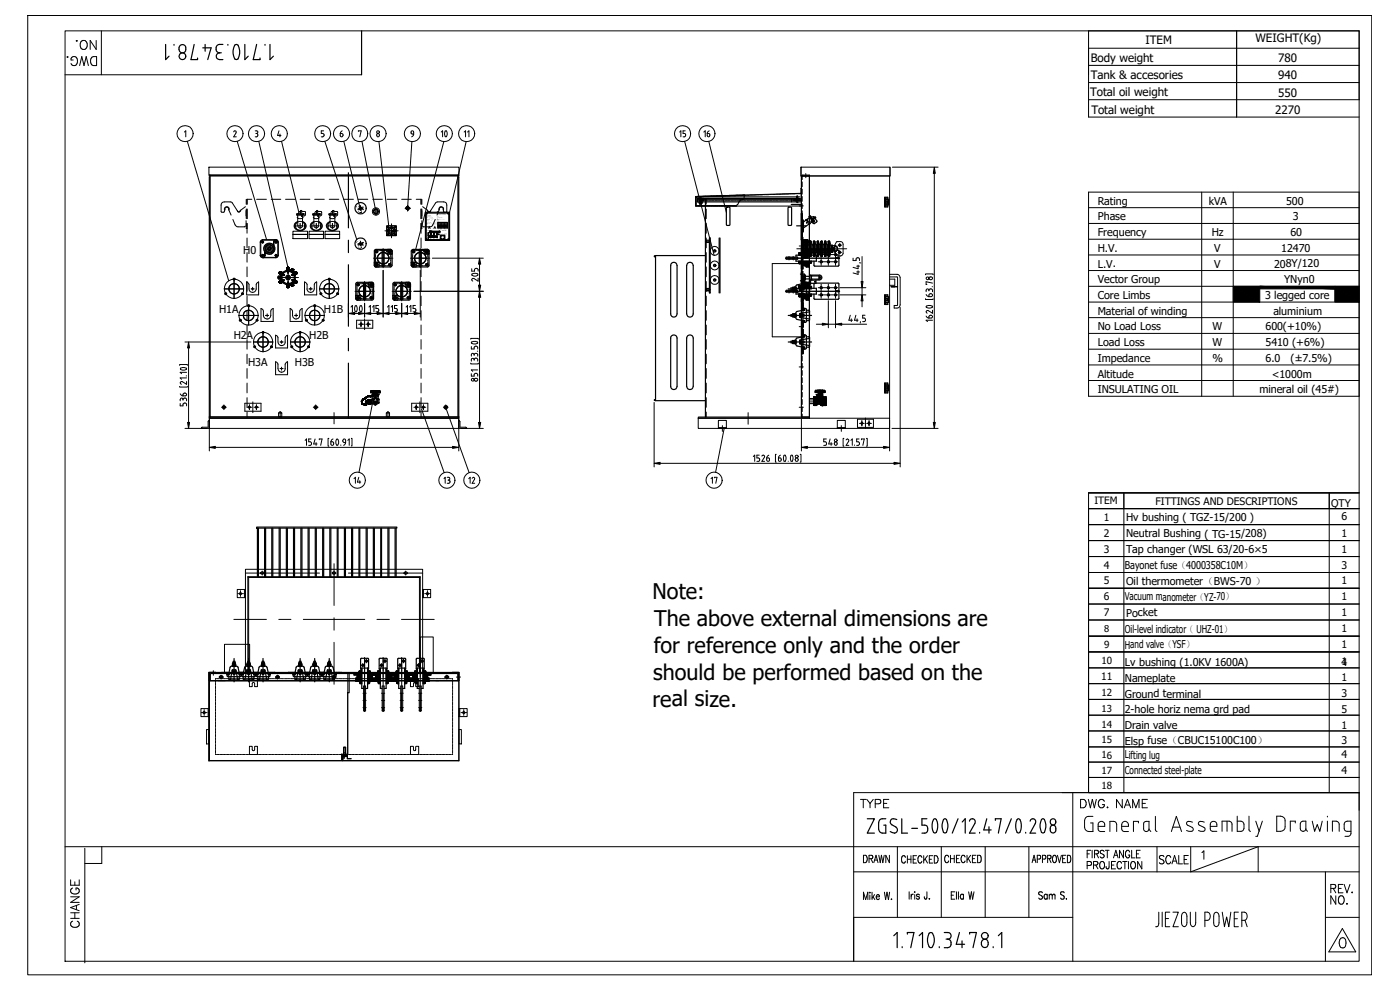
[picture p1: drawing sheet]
<svg xmlns="http://www.w3.org/2000/svg" width="297mm" height="210mm" viewBox="0 0 297 210" stroke-linecap="round" stroke-linejoin="round" font-family="sans-serif">
<defs><g id="words">
<g font-size="4.6">
<text x="138.4" y="127.1">Note:</text>
<text x="138.8" y="132.7">The above external dimensions are</text>
<text x="138.7" y="138.5">for reference only and the order</text>
<text x="138.4" y="149.9">real size.</text>
<text x="138.6" y="144.2">should be performed based on the</text>
</g>
<g font-size="2.5">
<text x="243" y="9.3">ITEM</text>
<text x="266.4" y="8.9">WEIGHT(Kg)</text>
<text x="231.4" y="16.8">Tank &amp; accesories</text>
<text x="231.4" y="13.2">Body weight</text>
<text x="271.1" y="16.8">940</text>
<text x="271.1" y="13.2">780</text>
<text x="231.3" y="20.3">Total oil weight</text>
<text x="271.1" y="20.5">550</text>
<text x="231.5" y="24.2">Total weight</text>
<text x="270.5" y="24.2">2270</text>
</g>
<g font-size="2.3">
<text x="232.9" y="43.4">Rating</text>
<text x="232.9" y="46.8">Phase</text>
<text x="256.5" y="43.4">kVA</text>
<text x="272.8" y="43.4">500</text>
<text x="274.2" y="46.8">3</text>
<text x="51.6" y="54">H0</text>
<text x="232.9" y="50.1">Frequency</text>
<text x="232.9" y="53.4">H.V.</text>
<text x="257" y="50.1">Hz</text>
<text x="257.6" y="53.4">V</text>
<text x="271.8" y="53.4">12470</text>
<text x="273.8" y="50.1">60</text>
<text x="232.9" y="56.8">L.V.</text>
<text x="257.6" y="56.8">V</text>
<text x="270.3" y="56.8">208Y/120</text>
<text x="232.9" y="60.1">Vector Group</text>
<text x="232.9" y="63.4">Core Limbs</text>
<text x="268.4" y="63.4">3 legged core</text>
<text x="272.4" y="60.1">YNyn0</text>
<text x="46.5" y="66.4">H1A</text>
<text x="49.6" y="72">H2A</text>
<text x="65.6" y="72">H2B</text>
<text x="68.7" y="66.4">H1B</text>
<text x="232.9" y="70.1">No Load Loss</text>
<text x="232.9" y="66.7">Material of winding</text>
<text x="257.2" y="70.1">W</text>
<text x="268.5" y="70.1">600(+10%)</text>
<text x="270.1" y="66.7">aluminium</text>
<text x="52.6" y="77.6">H3A</text>
<text x="62.6" y="77.6">H3B</text>
<text x="232.9" y="73.4">Load Loss</text>
<text x="232.9" y="76.7">Impedance</text>
<text x="257.2" y="73.4">W</text>
<text x="257.2" y="76.7">%</text>
<text x="268.5" y="73.4">5410 (+6%)</text>
<text x="268.5" y="76.7">6.0</text>
<text x="273.8" y="76.7">(±7.5%)</text>
<text x="232.9" y="80.1">Altitude</text>
<text x="232.9" y="83.4">INSULATING OIL</text>
<text x="267.2" y="83.4">mineral oil (45#)</text>
<text x="269.8" y="80.1">&lt;1000m</text>
<text x="238.9" y="110.6">Hv bushing ( TGZ-15/200 )</text>
<text x="238.9" y="114">Neutral Bushing ( TG-15/208)</text>
<text x="238.9" y="117.3">Tap changer (WSL 63/20-6×5</text>
<text x="238.6" y="120.7">Bayonet fuse（4000358C10M）</text>
<text x="238.9" y="124.1">Oil thermometer（BWS-70 ）</text>
<text x="238.6" y="127.4">Vacuum manometer（YZ-70）</text>
<text x="238.9" y="130.8">Pocket</text>
<text x="238.6" y="134.2">Oil-level indicator（ UHZ-01）</text>
<text x="238.6" y="137.6">Hand valve（YSF）</text>
<text x="238.6" y="141.3">Lv bushing (1.0KV 1600A)</text>
<text x="238.6" y="144.6">Nameplate</text>
<text x="238.6" y="148">Ground terminal</text>
<text x="238.6" y="154.7">Drain valve</text>
<text x="238.6" y="151.3">2-hole horiz nema grd pad</text>
<text x="238.6" y="160.9">Lifting lug</text>
<text x="238.6" y="157.9">Elsp fuse（CBUC15100C100）</text>
<text x="238.6" y="164.1">Connected steel-plate</text>
</g>
<g font-size="2.2">
<text x="232.2" y="107">ITEM</text>
<text x="245.2" y="107.1">FITTINGS AND DESCRIPTIONS</text>
<text x="282.4" y="107.5">QTY</text>
<text x="234.1" y="113.9">2</text>
<text x="234.1" y="110.4">1</text>
<text x="284.6" y="110.4">6</text>
<text x="284.6" y="113.9">1</text>
<text x="234.1" y="117.2">3</text>
<text x="284.6" y="117.2">1</text>
<text x="234.1" y="123.9">5</text>
<text x="234.1" y="120.6">4</text>
<text x="284.6" y="123.9">1</text>
<text x="284.6" y="120.6">3</text>
<text x="234.1" y="130.8">7</text>
<text x="234.1" y="127.3">6</text>
<text x="284.6" y="127.3">1</text>
<text x="284.6" y="130.6">1</text>
<text x="284.6" y="134.1">1</text>
<text x="284.6" y="137.5">1</text>
<text x="284.6" y="141.1">1</text>
<text x="284.6" y="141.2">4</text>
<text x="233.6" y="144.2">11</text>
<text x="284.6" y="144.6">1</text>
<text x="284.6" y="147.9">3</text>
<text x="284.6" y="154.6">1</text>
<text x="284.6" y="151.2">5</text>
<text x="284.6" y="160.9">4</text>
<text x="284.6" y="157.8">3</text>
<text x="284.6" y="164.1">4</text>
</g>
<g font-size="2.1">
<text x="234.2" y="137.4">9</text>
<text x="233.7" y="140.8">10</text>
<text x="233.7" y="147.6">12</text>
<text x="233.7" y="154.3">14</text>
<text x="233.7" y="157.7">15</text>
<text x="233.7" y="160.9">16</text>
<text x="233.7" y="164.2">17</text>
<text x="233.7" y="167.4">18</text>
</g>
<g font-size="2">
<text x="234.2" y="134">8</text>
<text x="233.7" y="151">13</text>
</g>
<g font-size=".2">
<text x="92.7" y="45.5">3 PHASE DISTRIBUTION</text>
<text x="92.7" y="45.7">PAD MOUNTED TRANSFORMER</text>
</g>
</g></defs>
<g fill="none" stroke="#000" stroke-width=".21">
<path d="M5.9 3.3h285.1v203.5h-285.1zM13.8 6.5h274.5v197.4h-274.5zM13.8 15.9h62.9M14.2 12.1h.2zM15.5 12.7h-.4a.68 .68 0 0 1 .6-.7 .68 .68 0 0 1 .7 .7v.5a.69 .69 0 0 1-.5 .7 .69 .69 0 0 1-.8-.5M16.2 8.7h.2zM16.9 13.9l.5-1.9 .4 1.9 .5-1.9 .5 1.9M17.2 8.8a.74 .74 0 0 1 .8-.2 .74 .74 0 0 1 .5 .7 .85 .85 0 0 1-.2 .9 .85 .85 0 0 1-.9 .2 1.2 1.2 0 0 1-.2-1.6zM19.4 12.3l.5-.3h.6v1.9h-.6a1.06 1.06 0 0 1-.5-1.6zM20.4 8.6v1.9l-1.3-1.9v1.9M21.5 6.5v9.4M230.9 13.9h57.4"/>
<path d="M230.9 10.2h57.4M230.9 17.5h57.4M262.3 6.5v18.3M169.9 35.5h18.9v1.8h-18.9zM169.9 35.5v1.8h18.9v-1.8M170.2 38.6v1M170.9 36.8v.9M171.7 37.4h-1.4l-.1 .7M188.7 37.3v51.4M230.9 21.2h57.4v-14.7h-57.4v18.3h57.4M48.6 44.6a.5 .5 0 0 0-.5-.8 .5 .5 0 0 0-.4 .8M49.4 46.6l.5 1.1 .3 .4h1.7l.1-.2"/>
<path d="M49.5 59.1l.3 .1-.1 .1h-.1M49.7 59.2v4.1M50.3 44.7l.3 .3 .3-.1 .1-.2M52.1 43.8l-1.5 1.1-1.5-2-1.5-.1a.65 .65 0 0 0-.7 .7v1.5h.6l.2-.8 .4-.3 .4 .3 .5 1.4M52.2 44.7v1.1M52.2 46.8v1.1M52.2 47.4v1.1h.2v-1.1M52.2 42.3v1M52.2 44.3v2.1M52.4 42.3v1M52.4 44.3v2.1M55.2 54.2l.1 .3"/>
<path d="M55.2 54.2a.51 .51 0 0 0 .5 .5 .51 .51 0 0 0 .5-.5M55.2 54.2h.1M55.2 51.3h.1M55.2 51.3v2.9M55.3 54.2l.3 .4 .4-.2 .1-.2M55.3 51.3v2.9M55.5 51.3l.2-.1 .2 .1M55.5 54.2h.1M55.5 54.2l.2-.2 .2 .2M55.6 51.3h.2v.2h-.2zM55.6 54.2h.2M55.6 51.3h.2"/>
<path d="M55.7 50.8h2.8l.4 .2M55.7 51l-.4 .3M55.7 50.8l-.4 .3-.1 .2M55.7 54.7h2.8M55.7 50.8v.2M55.7 51.1v.1M55.7 51.3v.1M55.7 51.5v.1M55.7 53.9l-.2 .3M55.7 54.1v.2M55.7 51h2.5M55.8 51.2l-.2 .2"/>
<path d="M55.9 54l-.1 .3h-.2M55.9 54.2h.1M55.9 51.3h.1M55.9 54.2l-.2 .2M55.9 51.4l-.1 .1M56 54.6l-.2 .1M56 54.6h2.5M56.1 54.2h.1M56.1 53.5v.7M56.2 53.4l-.1 .1M56.2 53.7h.1M56.2 53.4v.8"/>
<path d="M56.3 53.6v.6l-.3 .4M56.8 52l-.4 .4M56.8 52.6l-.5 .5M56.8 52.9l-.3 .3M56.9 53.1l-.3 .3M57.2 52.5h-.1M57.2 51.9l-.9 .9M57.2 52.6l-.3 .2M57.2 53.1l-.4 .4M57.4 52.7l-.3 .3M57.4 52l-.4 .4M57.6 52.1l-.3 .3"/>
<path d="M57.8 52.3l-.4 .3M57.9 52.4l-.5 .5M57.9 53.1l-.5 .4M58 51.8h-.1a1.19 1.19 0 0 0-1.4 .2 1.19 1.19 0 0 0-.3 1.4M58 51.8a1.23 1.23 0 0 0-1.7 0 1.23 1.23 0 0 0-.2 1.7M58 51.8h.1M58 52.7l-.9 .9M58 52.1a1.15 1.15 0 0 1-.2 1.5 1.15 1.15 0 0 1-1.5 .1M58 51.3a.51 .51 0 0 1 .5-.5 .51 .51 0 0 1 .6 .5M58 51.3h.1M58 51.3v.8M58.1 52.1h-.1"/>
<path d="M58.1 52.1a1.2 1.2 0 0 1-.2 1.6 1.2 1.2 0 0 1-1.6 0M58.1 51.3l.3-.3h.3l.2 .3M58.1 51.3v.8M58.2 51l-.2 .3M58.3 54.2h.1M58.3 51.3l.2-.1 .2 .1M58.4 51.3h.3v.2h-.3zM58.4 51.2h.3v.3h-.3zM58.4 54h.3l-.2 .4-.2-.2zM58.4 50.8l-.2 .2M58.5 54.2l.2-.1-.2 .2 .2-.1M58.5 51.3h.1"/>
<path d="M58.5 54l-.1 .1M58.5 51.1l-.2 .2M58.5 51.3v.1M58.5 51.5v.1M58.5 53.9v.1M58.5 54.1v.2M58.5 54.3v.1M58.5 54.6v.1M58.7 54v.2M58.7 51.3l-.1 .2h-.2M58.7 54.2h.1M58.7 51.3h.1"/>
<path d="M58.7 51.3l-.2 .2M58.9 54.2v.2l-.4 .2M58.9 54.2h.2M58.9 51.3v2.9M58.9 51.3h.2M59.1 54.2l-.1 .2-.5 .3M59.1 51.3v2.9M62.1 49h3.1v1.6h-3.1zM62.1 49.7h3.1h-3.1M63 45.6l.2 .1v2.2a.52 .52 0 0 0 .5 .4 .52 .52 0 0 0 .5-.4v-2M63 45.6h1.2M63 45.6h1.3"/>
<path d="M63 45.5v.1M63.2 47a1.03 1.03 0 0 0-.8 1.2 1.03 1.03 0 0 0 1.3 .8 1.03 1.03 0 0 0 1.2-.8 1.03 1.03 0 0 0-.7-1.2M63.2 47.1a.88 .88 0 0 0-.7 1 .88 .88 0 0 0 1 .7 .99 .99 0 0 0 1.1-.3 .99 .99 0 0 0 0-1.2l-.4-.2M63.2 46l-.1 .2 .4 .2a.57 .57 0 0 0 .8-.3l-.1-.1M63.8 45.3h-.8l-.1 .2h.9M63.8 45.1h.1M63.8 45.5v-.9h.2v.9M63.8 44.9h-.3l-.2 .4M64 44.9h.8v.7l-.8 .3v-.2l.5-.2v-.2h-.5M64.2 45.6v.1M64.3 45.3l.2 .2h-.5M64.3 45.5h.1"/>
<path d="M65.6 49h3v1.6h-3zM65.6 49.7h3h-3M66.4 45.6l.2 .1v2.2a.52 .52 0 0 0 .5 .4 .52 .52 0 0 0 .5-.4v-2M66.4 45.6h1.2M66.4 45.6h1.3M66.4 45.5v.1M66.6 47a1.03 1.03 0 0 0-.8 1.2 1.03 1.03 0 0 0 1.3 .8 1.03 1.03 0 0 0 1.2-.8 1.03 1.03 0 0 0-.7-1.2M66.6 47.1a.88 .88 0 0 0-.7 1 .88 .88 0 0 0 1 .7 .97 .97 0 0 0 1.1-.3 .97 .97 0 0 0-.1-1.2l-.3-.2M66.6 46l-.1 .1a.8 .8 0 0 0 1.2 0l-.1-.1M67.2 45.3l-.9 .2h.9M67.2 45.1h.1M67.2 45.5v-.9h.2v.9"/>
<path d="M67.2 44.9h-.3l-.2 .4M67.4 44.9h.8v.7l-.8 .3v-.1l.5-.3v-.2h-.5M67.6 45.6v.1M67.7 45.3l.2 .2h-.5M67.8 45.5h.1M69 49h3.1v1.6h-3.1zM69 49.7h3.1h-3.1M69.7 59.1h.2l.1 .2h-.3M69.8 45.6l.2 .1v2.2a.52 .52 0 0 0 .5 .4 .52 .52 0 0 0 .5-.4v-2M69.8 45.5v.1M69.8 59.2v4.1M69.8 45.6h1.3"/>
<path d="M69.8 45.6h1.4M70 47a1.03 1.03 0 0 0-.7 1.2 1.03 1.03 0 0 0 1.2 .8 1.03 1.03 0 0 0 1.3-.8 1.03 1.03 0 0 0-.8-1.2M70 47.1a.88 .88 0 0 0-.7 1 .88 .88 0 0 0 1 .7 .97 .97 0 0 0 1.2-.3 .97 .97 0 0 0-.1-1.2l-.4-.2M70 46l-.1 .1a.76 .76 0 0 0 1.2 0l-.1-.1M70.6 45.3l-.9 .2h.9M70.6 45.5v-.9h.2v.9M70.6 44.9h-.3l-.2 .4M70.8 44.9h.7l.1 .1-.1 .7-.7 .2v-.2l.5-.2v-.2M70.8 45.3h.5M71 45.6v.1M71.2 45.3l.1 .2h-.5M71.2 45.5h.1"/>
<path d="M76 51.7h1M76 44.2h1M76.3 51.5h.4v.4h-.4zM76.3 44h.4v.3h-.4zM76.5 51.2a.48 .48 0 0 1 .4 .3 .48 .48 0 0 1-.1 .5 .48 .48 0 0 1-.5 .1 .48 .48 0 0 1-.3-.4M76.5 43.7l.4 .3 .1 .3a.49 .49 0 0 1-.9 .1l-.1-.2M76.5 43.7v1M76.5 51.2v1.1M79.3 44.6l.5-.3 .4 .3v.5l-.4 .3-.5-.3zM82 47.9h2.1v2.1h-2.1zM82.2 49.6h.2v.2h-.2zM82.2 49.7l.1-.1v.2z"/>
<path d="M82.2 48.1l.2 .1zM82.3 48.1v.1zM83 49.4v-.1v.1M83 49.4l-.1-.1 .1 .1M83.1 49.4v-.1v.1M83.1 49.3v.1zM83.7 49.7h.2zM83.7 48.1l.2 .1-.1 .1zM83.8 48.1l.1 .1zM86 44.2h1M86.1 44l.4-.2 .3 .2v.3l-.3 .2-.4-.2zM86.3 44h.4v.3h-.4z"/>
<path d="M86.4 44.1l.3 .1-.2 .1zM86.5 44h-.2v.3l.4-.1M86.5 43.6v1.1M89.3 42.3v1M89.3 44.3v2.1M89.5 46.8v1.7h-.2v-1.1M89.5 42.3v1M89.5 44.3v2.1M89.7 43.8l1.2 1.1h.2l1.5-2 1.5-.1a.6 .6 0 0 1 .7 .7l-.1 1.5h-.5l-.1-.1a.72 .72 0 0 0-.5-1l-.4 .3-.5 1.4M90.7 44.7l.2 .3 .4-.1 .1-.2M92.3 46.6l-.5 1.1-.3 .4h-1.7l-.1-.2M93.1 44.6a.52 .52 0 0 1 .5-.8 .52 .52 0 0 1 .5 .8"/>
<path d="M138.8 54.3h.2v.2h-.2zM147.6 41.7l22.3-.7 .1-1.1v3.8h-22.4zM147.7 42v.2M147.7 42.3v.2M147.7 42.6v.2M147.7 42.9v.2M147.7 43.2v.2M147.7 43.5v.1h.2M147.9 41.8h-.2v.1M148 42.4l.1 .1M148 42.6h.1M148 41.7h.2"/>
<path d="M148 42.4h.1M148 43.6h.2M148.3 42.6h.2M148.3 42.1a.42 .42 0 0 1 .7 0zM148.3 42.8l.7 .1zM148.3 41.7h.2M148.3 43.6h.2M148.3 42.9h.6v.3h-.6zM148.4 43.2h.4M148.5 42.3l.3-.2v.2zM148.5 42.4h.3M148.5 42.6h.3"/>
<path d="M148.6 41.7h.2M148.6 42.6v.5M148.6 43.6h.2M148.8 42.4l.4-.1 .2 .1-.2 .2h-.3zM148.8 42.3l-.3-.2v1.2h.3v-.9M148.8 42.4v.9M148.8 42.6h.6M148.9 41.7h.2M148.9 42.6l-.1-.2 .1-.1h.4l-.1 .3M148.9 43.6h.2M149.1 42.3v.1M149.2 43.6h.2"/>
<path d="M149.4 41.7h-.2M149.5 42.6h.2M149.5 41.7h.2M149.5 43.6h.2M149.6 51.2h1.1M149.8 42.6h.2M149.8 42.3v1M149.8 44.3v2.1M149.8 47.4v2.1M149.8 50.5v2.1M149.8 53.6v2M149.8 56.6v2.1"/>
<path d="M149.8 59.7v2.1M149.8 41.7h.2M149.9 43.6h.2M150.1 42.6h.2M150.1 41.7h.2M150.2 43.6h.2M150.4 42.6h.2M150.4 41.7h.2M150.5 43.6h.2M150.7 42.6h.2M150.7 41.6h.2M150.8 43.6h.2"/>
<path d="M151 42.6h.2M151 41.6h.3M151.1 43.6h.2M151.3 42.6h.2M151.3 41.6h.3M151.4 43.6h.2M151.4 53.2l.3-.1-.1 .3M151.4 53h.4v.4h-.4zM151.4 56.3l.2-.2 .1 .1-.1 .3M151.4 56.1h.4v.4h-.4zM151.4 59.4l.3-.1-.1 .2M151.4 59.2h.4v.4h-.4z"/>
<path d="M151.6 42.6h.2M151.6 41.6h.2M151.7 43.6h.2M151.9 42.6h.2M152 43.6h.2M152.2 41.6h-.2M152.2 42.6h.2M152.3 41.6h.2M152.3 43.6h.2M152.6 42.6h.1M152.6 41.6h.2M152.6 43.6h.2"/>
<path d="M152.9 42.6h.2M152.9 41.6h.2M152.9 43.6h.2M153.2 42.6h.2M153.2 41.6h.2M153.2 43.6h.3M153.5 42.6h.2M153.5 41.6h.2M153.5 43.6h.3M153.8 42.6h.2M153.8 41.6h.2M153.8 43.6h.3"/>
<path d="M154.1 42.6h.2M154.1 41.6h.2M154.1 43.6h.2M154.4 42.6h.2M154.4 41.6h.2M154.5 43.6h.2M154.7 42.6h.2M154.8 43.6h.2M154.9 41.5l-.2 .1M155 42.6h.2M155 41.5h.2M155.1 43.6h.2"/>
<path d="M155.3 42.6h.2M155.4 41.5h.1M155.4 43.6h.2M155.6 42.6h.2M155.7 41.5h.2M155.7 43.6h.2M156 42.6h.1M156 41.5h.2M156 43.6h.2M156.3 42.6h.2M156.3 41.5h.2M156.5 42.6h.3"/>
<path d="M156.6 41.5h.2M156.8 42.6h.3M156.9 41.5h.2M157.2 42.6h.2M157.2 41.5h.2M157.5 42.6h.2M157.7 41.4l-.2 .1M157.8 42.6h.2M157.8 41.4h.2M158 41.3l-.1 .5a.46 .46 0 0 1-.2 .5 .46 .46 0 0 1-.5 .1l-.4 .4-.6 .9M158.1 42.6h.2M158.1 41.4h.2"/>
<path d="M158.4 42.6h.2M158.4 41.4h.2M158.7 42.6h.2M158.7 41.4h.2M159 42.6h.2M159 41.4h.3M159.3 42.6h.2M159.3 41.4h.3M159.6 42.6h.3M159.6 41.4h.3M159.9 42.6h.2M160 41.4h.1"/>
<path d="M160.2 42.6h.2M160.5 41.3l-.2 .1M160.6 42.6h.1M160.6 41.3h.2M160.9 42.6h.2M160.9 41.3h.2M161.2 42.6h.2M161.2 41.3h.2M161.5 42.6h.2M161.5 41.3h.2M161.8 42.6h.2M161.8 41.3h.2"/>
<path d="M162.1 42.6h.2M162.1 41.3h.2M162.4 42.6h.2M162.4 41.3h.2M162.7 42.6h.2M162.7 41.3h.2M163 42.6h.2M163.2 41.3h-.2M163.3 42.6h.2M163.4 41.3h.1M163.6 42.6h.2M163.7 41.3h.2"/>
<path d="M164 42.6h.1M164 41.3h.2M164.3 42.6h.2M164.3 41.3h.2M164.5 42.6h.3M164.6 41.2h.2M164.8 42.6h.3M164.9 41.2h.2M165.2 42.6h.2M165.2 41.2h.2M165.5 42.6h.2M165.5 41.2h.2"/>
<path d="M165.8 42.6h.2M166 41.2h-.2M166.1 42.6h.2M166.1 41.2h.2M166.4 42.6h.2M166.4 41.2h.2M166.6 54.8h11.5M166.7 42.6h.2M166.8 41.2h.1M167 42.6h.2M167 41.2h.3M167.2 54.6v.1"/>
<path d="M167.2 54.8v.2M167.3 42.6h.2M167.3 41.1h.3M167.4 54.4v.7M167.6 54.6v.1M167.6 54.8v.2M167.6 42.6h.3M167.6 41.1h.3M167.9 42.6h.2M168 41.1h.1M168.1 54.6v.1M168.1 54.8v.2"/>
<path d="M168.2 42.6h.2M168.3 41.1h.2M168.3 54.4v.7M168.5 54.6v.1M168.5 54.8v.2M168.6 42.4l.4-.1 .1 .1-.4 .2zM168.6 42.6h.5M168.8 42.4l-.1 .2-.1-.2 .5-.1-.1 .3M168.8 41.1h-.2M168.9 41.1h.2M169 52.8h10.6M169.1 41.6h.2"/>
<path d="M169.1 41.5v1M169.1 42.6v.2M169.2 41.6h-.2v.3h.2M169.2 42.6h.2M169.2 41.1h.2M169.3 42.8h-.3l.3 .2M169.3 42.1h-.3h.3M169.3 41.9h-.3v.2M169.5 42.6h.2M169.5 53.7l.4 .4M169.5 54l.1 .1M169.5 55.4l.5 .5 .6-.5 1.1 1.1"/>
<path d="M169.5 55.7l.3-.3 .8 .8M169.5 55.5l.4 .4M169.5 55.7l.3 .2M169.5 41.1h.2M169.5 43.7h.9M169.5 52.2h.9M169.5 55.9l.6-.5 1 1M169.6 55.4l.6 .5M169.6 53.6l-.1 .1M169.7 55.9l.6-.5 .9 .9M169.7 55.4l-.2 .2M169.8 53.6l-.3 .3"/>
<path d="M169.8 42.6h.2M169.8 41.1h.2M169.8 53.6l.6 .5 1 .1M169.9 55.4l1 1M169.9 53.6l-.4 .4M170 55.4l-.5 .4 .1 .1M170 57h.3M170 52.5h.3M170 59.5h.3M170 52.6l.2-.2v1.1M170.1 56h-.1M170.1 53.6l-.6 .5"/>
<path d="M170.1 53.6l.6 .5 .6-.5M170.1 55.9l.6-.5 .6 .6M170.2 50.3h.1v4.9h-.1zM170.2 40.1v1.1M170.2 41.7v1M170.2 43.2v1M170.2 44.7v1.1M170.2 46.3v1M170.2 47.8v1M170.2 49.3v1.1M170.2 50.9v1M170.2 54v1"/>
<path d="M170.2 55.5v1M170.2 57v1.1M170.2 58.6v1M170.2 59.5l-.2 .2M170.2 51.8h.1M170.2 53.7h.3M170.2 51.8h.3M170.2 53.5l.1-.1 .3 .2M170.2 56l-.2 .2M170.3 55.9l.6-.5 .5 .5 .6-.5 .2 .2-.2 .2-.5-.4-.9 .8M170.3 52.5l-.3 .3M170.3 59.5l-.3 .3"/>
<path d="M170.3 51.8l.1 2M170.3 51.2h1.6v.3h-1.6M170.3 54h1.6v.3M170.3 53.5l.7 .6 .6-.5 .6 .5-.5-.4-.5 .4M170.3 56.1l.3 .2M170.3 52.6l-.3 .3M170.3 52.8l-.3 .3M170.3 52.9l-.3 .4M170.3 53.1l-.3 .3M170.3 53.2l-.2 .3M170.3 56l-.3 .3M170.3 56.2l-.3 .3"/>
<path d="M170.3 56.5l-.3 .3M170.3 56.6l-.3 .4M170.3 56.8l-.2 .2M170.3 56.9v.1M170.3 59.6l-.3 .4M170.3 59.8l-.3 .3M170.3 59.9l-.3 .4M170.3 54.3l1.7 .1M170.4 55.4l1.3 1.2M170.4 56.3l-.4 .3M170.4 53.2l.2 .3M170.4 51.3h1"/>
<path d="M170.4 51.9h.7M170.4 53.6h.7M170.4 51h.7M170.4 54.5h.7M170.4 51.2v3.1M170.4 51.7l-.1 .1M170.4 55.4l-.6 .5M170.4 53.2l-.1 .1M170.5 51.2v3.1M170.6 53.2l-.3 .3M170.6 53.2l1 .9M170.6 53.5v.1"/>
<path d="M170.6 55.9h.1M170.6 56.3v.1M170.6 53.6l.6 .5M170.6 53.4l-.8 .7-.3-.3M170.6 55.9l-.3 .3M170.6 53.5l.7 .6M170.6 56.2l.2 .2M170.6 53.5l-.6 .6M170.7 50.8v3.9M170.8 53.4l.3 .1M170.8 51.5h.6l-.3 .1M170.8 53.9l.3 .1"/>
<path d="M170.8 53.2l-.2 .1 .9 .8 .5-.4 .2 .2-.2 .2-.6-.5M170.8 53.7h.6M170.8 54h.1M170.8 51v3.5M170.8 53.2l1 .9 .4-.3M170.9 50.8v1.1M170.9 53.7v1M170.9 53.2l-.3 .3M171 50.8l.1 .2zM171 50.8v3.9l.1-.1v-3.7M171 53.2l.3 .3M171 56.4l.3-.3 .4 .3"/>
<path d="M171 56.5l.2 .1M171 52.9l.2 .2M171 53l.1 .1M171 56.5l.1 .1M171 59.9l.2 .2M171.1 53.4l.3 .1M171.1 52.1h-.3M171.1 51.5l-.3 .1M171.1 53.9l.3 .1M171.1 51.2v3.1M171.1 51.8l.1 .1M171.1 56.4l.2 .2"/>
<path d="M171.1 52.9l.6 .5M171.1 59.9l.6 .5M171.1 54h.1M171.2 55.4l.5 .5M171.2 55.4l-.6 .5M171.2 56.4l.2 .2M171.2 53.6h.5l.2 .2M171.2 53.6l-.1 .1M171.2 53.2l-.9 .9-.6-.5M171.2 52.9l.5 .4M171.2 59.9l.5 .4M171.2 50.8v1"/>
<path d="M171.2 51.9v1.7M171.2 53.7v1M171.3 53.5l-.7 .6-.6-.5M171.3 56.2l-.1 .2M171.3 53.2l.4 .3M171.3 56.4l.2 .2M171.3 50.8l.1 3.8M171.3 50.8h-.9v3.9h.9M171.3 50.8v3.9M171.4 52.9l.3 .3M171.4 56l.3 .3M171.4 59.9l.3 .3"/>
<path d="M171.4 54.6l-.1 .1M171.4 51.8l-.6 .1M171.4 52.1h-.3M171.4 53.5l-.3-.3-1 .9-.6-.5M171.4 53.6l-.5 .5-.6-.5-.6 .5M171.4 56l.3 .2M171.5 52.9l.2 .2M171.5 59.9l.2 .2M171.5 55.9l-.5-.5-.7 .6M171.6 56l.1 .1M171.6 53.5l-.3-.2-.9 .8M171.6 52.9h.1"/>
<path d="M171.6 59.9l.1 .1M171.6 55.4l.5 .4M171.7 55.4l-1 1M171.7 51.2v3.1M171.7 51.2l.1 .1M171.8 54.3h-.1M171.8 51.3l.1 .3v2.3l-.1 .4M171.8 51.3v3M171.8 53.7l-.4 .4M171.9 51.1v3.3l-.2-.1M171.9 51.1l-.2 .1M171.9 51.1h.1"/>
<path d="M171.9 51.8l-.2 .1h-.5M172 51.1l.1 .1M172 51.1v3.3M172.1 54.3l-.1 .1M172.1 53.7l-.4 .4M172.1 51.2l.2 .6M172.1 51.2v3.1M172.2 55.4l-.6 .5M172.2 55.7l-.4-.3-1 1M172.2 55.5l-.4 .4-.5-.5-.9 .9M172.3 51.8l.2 .2M172.3 53.7l-.2 .6"/>
<path d="M172.3 51.8v1.9M172.5 53.5l-.2 .2M172.5 53.5l.2 .2M172.5 52v1.5M172.6 51.2v3.2M172.6 51.3l.1 .4M172.6 51.1v.1M172.6 54.4h.2M172.6 51.1h.2M172.6 51.1v3.3M172.7 51.8l-.2 .2M172.7 53.8l-.1 .5"/>
<path d="M172.8 51.1l.1 .1M172.8 51.1v3.3M172.9 54.3l-.1 .1M172.9 51.2l.2 .6M172.9 51.2v3.1M173.1 51.8l.2 .2M173.1 53.7l-.2 .6M173.1 51.8v1.9M173.3 53.5l-.2 .2M173.3 53.5l.2 .2M173.3 52v1.5M173.4 51.2v3.2"/>
<path d="M173.4 51.3l.1 .4M173.4 51.1v.1M173.4 54.4h.2M173.4 51.1h.2M173.4 51.1v3.3M173.5 51.7l-.1 .2-.1 .1M173.5 51.7v2.1M173.5 53.8l-.1 .5M173.5 53.7v.1M173.5 51.8v1.9M173.6 51.1l.1 .1M173.6 54h4.1"/>
<path d="M173.6 55.5h4.1M173.6 51.1v3.3M173.7 54.3l-.1 .1M173.7 51.2l.1 .6M173.7 51.2v3.1M173.8 51.8l.2 .2M173.8 53.7l-.1 .6M173.8 51.8v1.9M174 53.5l-.2 .2M174 53.5l.3 .2M174 52v1.5M174.1 52v1.5"/>
<path d="M174.1 51.2v3.1l.3 .1M174.1 51.3l.2 .4v2.1l-.2 .5M174.2 51.1l-.1 .1M174.2 51.1v5.2M174.2 51.1h.2M174.3 51.8l-.3 .2M174.4 51.1l.1 .1M174.4 51.1v3.3M174.5 54.3l-.1 .1M174.5 51.2l.1 .6M174.5 51.2v3.1M174.6 51.8l.2 .2"/>
<path d="M174.6 53.7l-.1 .6M174.6 51.8v1.9M174.8 53.5l-.2 .2M174.8 53.5l.3 .2M174.8 52v1.5M174.9 51.2l.1 3.2M174.9 51.3l.2 .4v2.1l-.2 .5M175 51.1l-.1 .1M175 54.4h.1M175 51.1h.1M175 51.1v3.3M175.1 51.8l-.3 .2"/>
<path d="M175.1 51.1l.1 .1M175.1 51.1v3.3M175.2 54.3l-.1 .1M175.2 51.2l.2 .6M175.2 51.2v3.1M175.4 51.8l.2 .2M175.4 53.7l-.2 .6M175.4 51.8v1.9M175.6 53.5l-.2 .2M175.6 53.5l.3 .2M175.6 52v1.5M175.7 54.3l.1 .1"/>
<path d="M175.7 51.2v5.1M175.7 51.3l.2 .4v2.1l-.2 .5M175.8 51.1l-.1 .1M175.8 54.4h.1M175.8 51.1h.1M175.8 51.1v3.3M175.9 51.8l-.3 .2M175.9 51.1l.1 .1M175.9 51.1v3.3M176 54.3l-.1 .1M176 51.2l.3 .9M176 51.2v3.1"/>
<path d="M176.3 52.1h.2M176.3 53.5l-.3 .8M176.3 52.1v1.4M176.4 53.5h.1M176.4 53.1l.1 .1M176.4 53.4l-.1 .1M176.4 53.4h.1M176.4 52.4h.1M176.4 52.1v1.4M176.4 52.1v1.3M176.4 52.3h.1M176.5 53h.5"/>
<path d="M176.5 53h.1M176.5 52.5v.5M176.5 52.6h.6M176.5 52l.1 .1M176.5 52.6l.1 .3M176.5 52.6l.1 .4M176.5 52h-.1v1.5h.1M176.5 52v1.5M176.5 52.5h.4M176.6 52.5l-.1 .5M176.6 52.5v.5M176.6 52.6v.3"/>
<path d="M176.6 52.5v.1M176.6 52.5l-.1 .1M176.6 52.9l-.1 .1M176.6 53.5h-.1M176.6 52.1h.1M176.6 52.5l.1 .5M176.6 52.6l.1 .4M176.6 52.5l.1 .1M176.6 52.1v1.4M176.7 53.4l-.1 .1M176.7 52.6l-.1 .3M176.7 52.6v.3"/>
<path d="M176.7 53h.1M176.7 52.1v1.3M176.7 53.4h.5M176.7 52.1h.3M176.7 52.5v.5M176.7 52.9v-.3l-.1 .4v-.4v.4M176.7 52.5v.1M176.7 52.6l.1 .4M176.7 52.6l.1 .3v-.3M176.8 52.5l-.1 .5M176.8 52.5v.1M176.8 52.5l-.1 .1"/>
<path d="M176.8 52.6l.1 .4M176.8 53h.1M176.9 52.5l-.1 .5M176.9 52.5v.5M176.9 52.5v.1M176.9 53h-.1M176.9 52.5l-.1 .1M176.9 53h.1M176.9 52.6v.3M176.9 52.6l.1 .4v-.4M176.9 52.5l.1 .3-.1 .2M177 52.5l-.1 .5"/>
<path d="M177 52.5v.5M177 52.5v.1M177 53h-.1M177 52.5l-.1 .1M177 53h.1M177 52.6v.4l.1-.4M177 52.6v.4l-.2-.4M177 52.6h.1M177 52.1a.61 .61 0 0 1 .7 .7 .61 .61 0 0 1-.7 .6h.2M177 52.1h.2M177 52.5l.1 .1M177.1 52.5v.1"/>
<path d="M177.2 52.1a.67 .67 0 0 1 .5 .7 .67 .67 0 0 1-.5 .6M177.2 53.2v3.1M177.5 51.3a1.27 1.27 0 0 1 1.3 .2v2.5a1.03 1.03 0 0 1-1.3 .2l-.5-.8v-1.3zM177.8 53.5h.2M177.8 52h.2M178 54.7h-.6v.1h.6M178.1 53.5h.1M178.1 52h.1M178.1 51.7v.1M178.1 51.9v.2M178.1 52.2v.2M178.1 53.2v.2"/>
<path d="M178.1 53.5v.1M178.1 53.7v.1M178.3 53.5h.2M178.3 52h.2M230.9 40.8h57.4v43.3h-57.4zM230.9 44.1h57.4M230.9 47.4h57.4M230.9 50.7h57.4M230.9 54.1h57.4M230.9 57.4h57.4M254.9 40.8v43.3M261.6 40.8v43.3"/>
<path d="M47.6 61.3h4.1M48 62.2h-.2l.2 .2M50.7 66.9h4.1M51.1 67.8l-.3 .1 .1 .2 .2-.1M51.3 62.2h.3l-.2 .2M52.6 64.8h.3l-.1 .2h-.2M52.7 64.8v4.1M53.8 72.5h4.1M54.1 73.5h-.2v.2h.2M54.4 67.8l.3 .1-.1 .2-.2-.1M55.7 70.4l.3 .1-.3 .1M55.8 70.5v4.1"/>
<path d="M57.5 73.5h.2l-.2 .2M61.6 72.5h4.1M62 73.5h-.2v.2h.2M63.5 70.4h.3l-.2 .2M63.7 70.5v4.1M64.7 66.9h4.1M65.1 67.8l-.2 .1v.2l.2-.1M65.3 73.5h.3l-.2 .2M66.6 64.8h.3l-.1 .2h-.2M66.8 64.8v4.1M67.8 61.3h4.1M68.2 62.2h-.2l-.1 .1 .3 .1"/>
<path d="M68.4 67.8l.3 .1-.1 .2-.2-.1M71.5 62.2h.2l.1 .1-.3 .1M149.6 61.5h1.1M149.8 62.8v2M149.8 65.9v2M149.8 68.9v2.1M149.8 72v2.1M149.8 75.1v2.1M149.8 78.2v2M166.6 61.8h11.5M167.2 61.6v.1M167.2 61.8v.2"/>
<path d="M167.4 61.4v.8M167.6 61.6v.1M167.6 61.8v.2M168.1 61.6v.1M168.1 61.8v.2M168.3 61.4v.8M168.5 61.6v.1M168.5 61.8v.2M169.5 60.7l.4 .5M169.5 61l.1 .2M169.5 62.4l.5 .6 .6-.6 .7 .7M169.5 62.7l.3-.3 .8 .8"/>
<path d="M169.5 62.7l.3 .3M169.5 62.8l.1 .2M169.5 60.7h.9M169.5 77.8h.9M169.5 69.3h.9M169.5 63l.6-.6 1 1M169.6 62.4l.6 .6M169.6 60.6l-.1 .1M169.7 63l.6-.6 .9 1M169.7 62.4l-.2 .1 .4 .5M169.8 60.6l.6 .6M169.9 62.4l1 1"/>
<path d="M169.9 60.6l-.4 .4M170 62.4l-.5 .5M170 64h.3M170 63h.1M170.1 60.6l-.6 .6M170.1 60.6l.6 .6 .6-.6M170.1 63l.6-.6 .6 .6M170.2 60.1v1.1M170.2 61.7v1M170.2 63.2v1M170.2 64.8v1M170.2 66.3v1"/>
<path d="M170.2 67.8v1.1M170.2 69.4v1M170.2 70.9v1.1M170.2 72.3v1.2M170.2 74v1M170.2 75.5v1.1M170.2 77.1v1M170.2 78.6v1M170.2 60.6l-.5 .6M170.2 63l-.2 .2M170.3 60.6l.6 .6 .5-.6M170.3 63l.6-.6 .5 .5 .6-.5 .2 .2-.2 .2-.5-.4-.9 .8"/>
<path d="M170.3 60.5l.7 .7 .6-.6 .6 .5-.5-.4-.5 .5M170.3 63.1l.3 .2M170.3 60.1l-.3 .3M170.3 63.3l-.3 .4M170.3 63.8l-.2 .2M170.3 60.4l.3 .2M170.3 63.3h.1M170.3 60.2l-.2 .4M170.3 60.4l-.1 .2M170.3 63.1l-.3 .4M170.3 63.4l-.3 .4M170.3 63.6l-.3 .4"/>
<path d="M170.3 63.9v.1M170.4 62.4l1.3 1.3M170.4 60.2l.2 .3M170.4 60.2l-.1 .1M170.4 62.4l-.6 .6M170.6 60.2l-.3 .2M170.6 60.5v.1M170.6 62.9v.1M170.6 63.3v.1M170.6 60.2l1 1M170.6 60.6l.6 .6M170.6 60.4l-.8 .8-.3-.3 .3-.3"/>
<path d="M170.6 60.4l.9 .8 .5-.5 .2 .2-.2 .3-.6-.6M170.6 60.5l.7 .7M170.6 63.1l.7-.7 .5 .5 .4-.4-.1-.1-.5 .5 .1 .2M170.6 63.3l.2 .1M170.6 60.5l-.6 .7M170.6 63.1l-.2 .2M170.8 60.2l-.2 .1M170.8 60.2l1 1 .4-.4M170.9 60.2l-.3 .2M171 60.2l.3 .3M171 63.4l.3-.3 .4 .3M171 63.6l.1 .1"/>
<path d="M171 60l.1 .1M171 63.4l.2 .3M171.1 63.4l.2 .3M171.2 62.4l.5 .5M171.2 62.4l-.9 .8M171.2 63.4l.2 .3M171.2 60.2l-.9 1-.6-.6M171.3 60.4l-.2-.2-1 1-.6-.6M171.3 60.4l-.7 .8-.6-.6M171.3 60.3l-.9 .9M171.3 63.2l-.1 .2M171.3 60.1l.4 .4"/>
<path d="M171.3 60.3l.3 .3M171.3 60.4l.1 .2M171.3 63.1l.4 .4M171.3 63.4l.2 .3M171.4 63l.3 .3M171.4 63l.3 .2M171.5 62.9l-.5-.5-1 1M171.6 62.4l.5 .4M171.7 62.4l-1 1M171.8 60.7l-.4 .5M172.1 60.7l-.4 .5M172.2 62.8l-.4-.4-1 1"/>
<path d="M173.6 61h4.1M173.6 62.6h4.1M174.2 60.3v3M175.7 60.3v3M177.2 60.3v3M178 61.7h-.6v.2h.6M191 65.2v33.8M230.9 60.7h57.4M230.9 70.7h57.4M230.9 74.1h57.4M230.9 77.4h57.4M261.6 60.7l5.7 3.4h-5.7z"/>
<path d="M261.6 60.7h5.7v3.4zM267.3 60.7l15.9 .6h-15.9zM267.3 60.7h15.9v.6zM283.2 60.7l5.1 3.4h-5.1zM283.2 60.7h5.1v3.4zM44.4 94.9l1.3-.2v.4zM44.4 88.7h52.9v2.2h-52.9zM44.4 89v6.7M45.7 94.9h50.3M47 86.4h1M47.3 86.4l.2-.2 .2 .1-.2 .3M47.5 85.9v1"/>
<path d="M59.1 87.6l.1 .9 .6-.1v-.8M59.1 87.6h.7M59.1 87.6l.3-.2 .4 .2M59.1 88.4h.7M59.4 87.3v1.2M64.7 93.4l.3-.3v1.4M66 93.1h-.5v.6l.4 .1 .2 .2-.2 .4-.4 .1M66.5 86.4h1M66.8 86.4l.1-.2 .2 .1-.2 .3M66.8 93.1l-.3 1.1h.8M67 85.9v1M67.1 93.9v.6"/>
<path d="M67.7 93.3v-.2h.6l-.3 1.4M69.8 93h-.2v1.6h.2M70.2 93.7h.3a.35 .35 0 0 1 .3 .5 .35 .35 0 0 1-.6 .1zM70.7 93.1l-.3 .1-.2 .5M70.9 87.5v2.4M71.4 93.2l.2-.1a.86 .86 0 0 1-.1 1.4 1.05 1.05 0 0 1-.1-1.3zM72.3 94.4v.1M73.3 93.9h-.3a.35 .35 0 0 1-.3-.5 .35 .35 0 0 1 .6-.2v.2a.86 .86 0 0 1-.4 1.1M73.8 93.4l.3-.3v1.4M74.5 93h.2v1.6h-.2M82 87.6v.9l.6-.1v-.8M82 87.6l.2-.2 .4 .2"/>
<path d="M82 87.6h.6M82 88.4h.6M82.3 87.3v1.2M94.1 86.4h1M94.6 85.9v1M94.8 86.4l-.2-.2h-.2v.3l.2 .1M96 94.7l1.3 .2-1.3 .2zM97.3 89v6.7M138.8 98.3l1.2-.2v.4zM138.8 85.4v13.6M138.8 84.8h.2v.1h-.2zM140 98.3h49.7"/>
<path d="M148.1 88.7h40.6v2.2h-40.6zM149.8 81.3v2M149.8 84.4v2M149.8 87.4v1.1M159.8 96.8l.3-.3v1.4M161.1 96.5h-.5v.6l.4 .1 .2 .2-.2 .5h-.4M161.6 96.8l.3-.3 .3 .3-.6 1.1h.6M162.6 97.1h.3a.34 .34 0 0 1 .3 .5 .34 .34 0 0 1-.5 .2zM163.1 96.5l-.5 .6M164.7 96.4h-.2v1.6h.2M165.1 97.1l.6 .2v.3l-.2 .3-.3-.1zM165.6 96.5l-.4 .4-.1 .2"/>
<path d="M166.3 96.6l.2-.1a.86 .86 0 0 1-.1 1.4 1.16 1.16 0 0 1-.1-1.3zM167.2 97.8v.1M167.8 96.6l.2-.1a.86 .86 0 0 1-.1 1.4 1.16 1.16 0 0 1-.1-1.3zM169.5 86.4h.9M169.8 96.4h.1v1.6h-.1M170 94.9l1.3-.2v.4zM170 88.9v6.8M170.2 80.1v1.1M170.2 81.7v1M170.2 83.2v1M170.2 84.7v1.1M170.2 86.3v1"/>
<path d="M170.2 87.8v.7M171.3 94.9h16.2M175.3 93.1h-.5v.6l.4 .1 .1 .2-.1 .4-.4 .1M176.1 93.1l-.3 1.1h.8M176.3 93.9v.6M179 93h-.1v1.6h.1M179.5 93.3l.3-.2 .3 .3-.6 1.1h.6M180.5 93.4l.3-.3v1.4M181.3 94.4v.1M182.2 93.1h-.5v.6l.5 .1 .1 .2-.1 .4-.5 .1M182.8 93.3v-.2h.5l-.3 1.4M183.8 93h.2v1.6h-.2"/>
<path d="M187.5 94.7l1.2 .2-1.2 .2zM188.7 89.1v6.6M189.7 98.1l1.3 .2-1.3 .2zM230.9 80.7h57.4M54.4 111.8h29.8v.2h-29.8zM230.9 107.9v3.4h57.4h-57.4M230.9 111.3v3.4h57.4h-57.4M230.9 114.7v3.4h57.4h-57.4v3.3h57.4h-57.4v3.4h57.4h-57.4v3.3h57.4h-57.4M230.9 107.9v47.3M238.4 104.5v63.6M282 104.5v63.6M288.3 104.5h-57.4v3.4h57.4h-57.4"/>
<path d="M47.6 136.7h5.4v5.9h-5.4zM89.2 135.1h2.7v7.5h-2.7zM230.9 128.2v3.3h57.4h-57.4M230.9 131.6v3.3h57.4h-57.4v3.4h57.4h-57.4v3.4h57.4M45.3 142.3v.9M46.5 143.6h.9M58.5 143.6h.8M70.4 143.6h.9M82.4 143.6h.9M94.4 143.6h.8M96.8 143.6h.9M230.9 141.7v3.3h57.4"/>
<path d="M230.9 145v3.4h57.4M230.9 148.4v3.3h57.4M230.9 151.7v3.4h57.4M230.9 155.1v3.3h57.4M230.9 158.3v3.4h57.4M13.8 179.6h274.5M18 179.9v24.3M21.6 179.6v3.6h-3.6M182.5 169.6h1.2M183.1 169.6v1.7M183.9 169.6l.7 .8M184.6 170.4v.9"/>
<path d="M185.3 169.6l-.7 .8M185.7 170.5h.7a.47 .47 0 0 0 .5-.5 .47 .47 0 0 0-.5-.4h-.7v1.7M187.5 170.4h.6M188.6 169.6h-1.1v1.7h1.1M190.4 179.6v15M199.7 179.6v15M209 179.6v15M218.3 179.6v15M225.3 168.1h63v3.8M227.6 168.1v35.8M229.2 169.6h.6a.95 .95 0 0 1 .6 .9 .95 .95 0 0 1-.6 .8h-.6zM230.9 169.6l.4 1.7 .4-1.7 .5 1.7 .4-1.7"/>
<path d="M230.9 161.6v3.3h57.4M231.9 173.2h-.9a.87 .87 0 0 0-.9 .9v1.4a.94 .94 0 0 0 .9 .9h.9v-1.8h-.5M233 175.3h1.4a.74 .74 0 0 0-.5-1.1 .74 .74 0 0 0-.9 .7v1.2l.5 .3h.9M234.3 170a.65 .65 0 0 0-.8-.4 .65 .65 0 0 0-.5 .6v.5a.64 .64 0 0 0 .6 .7 .64 .64 0 0 0 .7-.7h-.5M234.9 171.3h.1zM235.5 176.4v-2.2h.8a.65 .65 0 0 1 .6 .7v1.5M238 175.3h1.4a.75 .75 0 0 0-.5-1.1 .75 .75 0 0 0-.9 .7v.9l.2 .5 1.2 .1M238.1 169.6v1.7l-1.2-1.7v1.7M238.5 171.3l.7-1.7 .7 1.7M238.8 170.8h.8M240.3 171.3v-1.7l.7 1.7 .6-1.7v1.7M241.5 174.6v-.4h-1v2.2"/>
<path d="M242.3 170.4h.7M242.7 174.5l.4-.3h.7v1.6a.57 .57 0 0 1-.6 .6 .57 .57 0 0 1-.6-.6zM243.4 169.6h-1.1v1.7h1.1M243.8 175.9l.3 .5M245.1 173.2v2.8l.3 .4M245.4 179.6v5.3M248.5 176.4l1.1-3.2 1.1 3.2M248.8 175.5h1.5M252.6 179.6v5.3l14.3-5.3v5.3M253 174.4a.8 .8 0 0 0-1.3 .3l.2 .3 1 .5a.45 .45 0 0 1 .2 .5 .45 .45 0 0 1-.4 .3l-1-.1M255.5 174.4a.8 .8 0 0 0-1.3 .3l.2 .3 1 .5a.46 .46 0 0 1 0 .8h-.7l-.4-.1M256.8 175.3h1.3a.74 .74 0 0 0-.4-1.1 .74 .74 0 0 0-.9 .7v1.2l.5 .2h.8"/>
<path d="M259.2 176.3v-2.1h1.6a.65 .65 0 0 1 .6 .6v1.5M260.3 174.2v2.1M262.5 173.1v3.2h.8a.65 .65 0 0 0 .6-.6v-.9l-.2-.4-.4-.2h-.8M265 173.1v2.9l.3 .3M266.4 174.2l.7 2.1M267.8 174.2l-1.1 3.2h-.3M270.8 173.1a1.47 1.47 0 0 1 1.8 .6 3.1 3.1 0 0 1-.2 2.3l-.7 .3h-.9zM274.8 174.6v-.4h-1.1v2.1M275.9 174.5l.5-.3h.6v1.6a.59 .59 0 0 1-.6 .5 .59 .59 0 0 1-.6-.5zM277 175.9l.4 .4M278.4 174.2l.5 2.1 .5-1.4 .6 1.4 .5-2.1M281.6 173.1v.2"/>
<path d="M281.6 174.2v2.1M282.7 176.3v-2.1h.8l.6 .4v1.7M286.6 176.3h-.8a.59 .59 0 0 1-.6-.6v-.9a.65 .65 0 0 1 .6-.6h.8v2.6a.65 .65 0 0 1-.6 .6h-.7M288.3 168.1h-107.2v35.8M15 186.6v1.2h1.8v-1.2M15 194.8h1.8M15 193.6h1.8M15 190.2h1.8l-1.8 1.2h1.8M15.4 195.4a.68 .68 0 0 0-.4 .8 .68 .68 0 0 0 .7 .5 .75 .75 0 0 0 1-.2 .75 .75 0 0 0-.1-1l-.2-.1M15.4 188.4a.66 .66 0 0 0-.4 .7 .66 .66 0 0 0 .7 .5h.4a.64 .64 0 0 0 .7-.6 .64 .64 0 0 0-.7-.6v.4M15.9 187.1v.7M15.9 193.6v1.2"/>
<path d="M16.2 192.1v.8M16.8 191.8l-1.8 .7 1.8 .7M181.1 194.6h46.5M181.1 184.9h107.2M183.2 181.4h.4a.84 .84 0 0 1 .4 1 .84 .84 0 0 1-.8 .6zM183.2 190.8v-1.5l.4 1.5 .5-1.5v1.5M184.4 182.1h.6l.2-.3-.2-.3-.6-.1v1.6M184.5 189.3v.1zM184.5 189.8v1M184.7 182.1l.5 .9M185 189.3v1.5M185.2 190.2l.4 .6"/>
<path d="M185.4 183l.4-1.6 .5 1.6M185.5 182.4h.6M185.5 189.8l-.5 .7M185.9 190.2v.4l.3 .2 .4-.2M186.1 189.8h.3l.2 .4h-.7zM186.4 181.4l.3 1.6 .3-1.6 .3 1.6 .3-1.6M187.6 189.3l.3 1.5 .3-1.5 .3 1.5 .2-1.5M188.7 181.4v1.6l-.8-1.6v1.6M189.1 190.7v.1zM192.1 181.9a.42 .42 0 0 0-.6-.4 .42 .42 0 0 0-.2 .6v.4a.42 .42 0 0 0 .2 .6 .42 .42 0 0 0 .6-.4M192.5 181.5v1.6M192.5 182.3h.8"/>
<path d="M192.9 189.2v1.5M193.3 181.5v1.6M193.3 189.7v1M193.7 182.3h.5M193.8 189.7l-.3 .1-.2 .3M194 189.2h.1zM194.1 189.8v.9M194.4 181.5h-.7v1.6h.7M195 189.9a.31 .31 0 0 0-.3-.2 .31 .31 0 0 0-.3 .2l.6 .5-.2 .3h-.3l-.1-.2M195.6 181.9a.44 .44 0 0 0-.6-.4 .44 .44 0 0 0-.3 .6v.4a.44 .44 0 0 0 .3 .6 .44 .44 0 0 0 .6-.4M196 181.5v1.6M196.3 182.2l.5 .9"/>
<path d="M196.6 189.2v1.2l-.2 .3a.4 .4 0 0 1-.3-.5M196.8 181.5l-.8 1.1M197.1 182.3h.5M197.1 190.6v.1zM197.9 181.5h-.8v1.6h.8M198.2 181.5a.78 .78 0 0 1 .8 .8 .78 .78 0 0 1-.8 .8zM201.3 181.8a.4 .4 0 0 0-.3-.4 .4 .4 0 0 0-.4 .1 .89 .89 0 0 0 .4 1.5l.3-.4M201.6 182.1h.8M201.6 181.4v1.6M201.8 189.9h.5M202.4 181.4v1.6M202.6 189.2h-.8v1.5h.8"/>
<path d="M202.9 182.1h.4M202.9 189.2v1.5M203.3 189.2v1.5M203.6 181.4h-.7v1.6h.7M204.4 189.9l-.1-.1a.46 .46 0 0 0-.6 .4 .46 .46 0 0 0 .6 .5l.1-.2M204.4 189.7v1M204.7 181.8l-.1-.3-.4-.1a1.04 1.04 0 0 0 0 1.6h.3l.2-.4M205.1 181.4v1.6M205.4 182.1l.5 .9M205.5 189.2l.3 1.5 .3-1.5 .2 1.5 .3-1.5M205.9 181.4l-.8 1M206.3 182.1h.5"/>
<path d="M207.1 181.4h-.8v1.6h.8M207.4 181.4h.4a.97 .97 0 0 1 0 1.6h-.4zM218.9 183l.5-1.6 .4 1.6M219.1 182.4h.5M220 182.2l.7-.1-.1-.6-.6-.1v1.6M221.1 182.2l.7-.1v-.6l-.7-.1v1.6M221.1 189.4l-.2-.2h-.4l-.2 .2 .1 .3 .5 .3a.42 .42 0 0 1 .1 .7 .42 .42 0 0 1-.7-.2M222.2 189.9a.46 .46 0 0 0-.7 .1 .46 .46 0 0 0 .2 .7h.2l.3-.2M222.2 189.7v1M222.3 182.1h.6v-.6l-.6-.1v1.6M222.6 190l.3-.3h.2l.1 .3M222.6 182.1l.4 .9"/>
<path d="M222.6 189.7v1M223.2 190l.3-.3 .3 .1v.9M223.2 190v.7M223.5 181.5l.1-.1a.89 .89 0 0 1 .2 1.6 .93 .93 0 0 1-.3-1.5zM224.3 181.4l.4 1.6 .5-1.6M225.4 182.1h.4M225.8 189.4l-.3-.2h-.4v.6l.6 .3 .1 .4-.3 .2h-.4l-.1-.2M226.1 181.4h-.7v1.6h.7M226.2 190.6v.1zM226.4 181.4h.4a.97 .97 0 0 1 0 1.6h-.4zM230.6 183.6l.8-.1 .2-.2-.2-.5-.8-.1v1.6M230.6 181.1h.5"/>
<path d="M231.4 180.4h-.8v1.6M231.7 180.4v1.6M232 183.5l.8-.1 .1-.2-.1-.4-.8-.1v1.6M232.2 181.1l.7-.1 .1-.2-.1-.3-.7-.1v1.6M232.5 183.5l.4 .8M232.6 181.1l.4 .9M233.4 182.9l.3-.2a.85 .85 0 0 1 .6 .7 .85 .85 0 0 1-.4 .9 .82 .82 0 0 1-.5-1.4zM234.2 180.6a.44 .44 0 0 0-.4-.3 .44 .44 0 0 0-.4 .4l.1 .3 .7 .4a.39 .39 0 0 1-.3 .6h-.2l-.3-.3M234.5 180.4h.8M234.9 180.4v1.6M235.3 182.7l-.1 1.6h-.4l-.1-.5M235.8 183.5h.5"/>
<path d="M236.2 182l.5-1.6 .5 1.6M236.4 181.4h.6M236.6 182.7h-.8v1.6h.8M237.9 183.1a.48 .48 0 0 0-.6-.4 .48 .48 0 0 0-.3 .6v.4a.48 .48 0 0 0 .3 .6 .48 .48 0 0 0 .6-.4M238.2 182.7h.9M238.3 180.4v1.6l-.8-1.6v1.6M238.6 182.7v1.6M239.4 182.7v1.6M239.6 180.7a.47 .47 0 0 0-.5-.3 .47 .47 0 0 0-.3 .6v.4a.47 .47 0 0 0 .4 .6 .47 .47 0 0 0 .4-.6h-.2M240 182.9l.2-.2a.85 .85 0 0 1 .7 .7 .85 .85 0 0 1-.4 .9h-.4l-.1-.2-.1-.4zM240.1 180.4v1.6h.7M241.1 181.1h.5"/>
<path d="M241.9 180.4h-.8v1.6h.8M242.2 182.7v1.6l-.9-1.6v1.6M245.8 193.5v2.4a.59 .59 0 0 1-.6 .7M246.5 193.5v3.1M246.9 181.7a.52 .52 0 0 0-.5-.3 .52 .52 0 0 0-.4 .5l.1 .2 .7 .4 .1 .5a.57 .57 0 0 1-.9 0M247.2 194.8h.7M248.2 193.5h-1v3.1h1M248.4 181.9a.54 .54 0 0 0-.7-.4 .54 .54 0 0 0-.4 .6v.5a.54 .54 0 0 0 .4 .6 .54 .54 0 0 0 .7-.4M248.6 183.2l.6-1.7 .5 1.7M248.8 193.5h1.2l-1.2 3.1h1.2M248.8 182.7h.7M250.1 181.5v1.7h.8"/>
<path d="M250.8 193.7l.4-.2a.78 .78 0 0 1 .6 .8v1.4a.63 .63 0 0 1-.8 .8l-.2-.2a3.8 3.8 0 0 1-.1-2.3zM251.2 182.3h.6M252.1 181.5h-.9v1.7h.9M252.5 193.5v2.2a.65 .65 0 0 0 .8 .8l.4-.8v-2.2M255 180.8l.4-.3v1.8M255.6 195.2h.6a.96 .96 0 0 0 .6-.8 .96 .96 0 0 0-.6-.9h-.6v3.1M257.6 193.7a.6 .6 0 0 1 .7-.1 .6 .6 0 0 1 .3 .7v1.4a.62 .62 0 0 1-.6 .9 .62 .62 0 0 1-.5-.9zM259.3 193.5l.5 3.1 .4-2.1 .5 2.1 .4-3.1M261.8 194.9h.7M262.7 193.5h-.9v3.1h.9M263.4 195.2a.94 .94 0 0 0 1.1-.5 .94 .94 0 0 0-.3-1.1l-.8-.1v3.1M264.1 195.2l.5 1.4"/>
<path d="M281.2 194.6h7.1M281.2 184.9v19M282.3 188.5l1-.1 .1-.3-.1-.4-1-.1v1.8M282.8 188.5l.6 .9M283.4 190v1.8l-1.1-1.8v1.8M283.9 188.5h.6M284.2 190.1a.83 .83 0 0 1 1 .4 .83 .83 0 0 1-.2 1l-.1 .2a.62 .62 0 0 1-.7 0 .62 .62 0 0 1-.3-.6v-.4zM284.4 199a.66 .66 0 0 1 1.1 .3 1.95 1.95 0 0 1-.3 1.7 .71 .71 0 0 1-1-.4 1.54 1.54 0 0 1 .2-1.6zM284.8 197l2.8 4.9h-5.7zM284.9 187.6h-1v1.8h1M285.2 187.6l.6 1.8 .6-1.8M285.7 191.7h.1z"/>
<path d="M286.8 189.3h.1z"/>
<circle cx="55.7" cy="54.2" r=".17"/>
<circle cx="57.1" cy="52.8" r=".29"/>
<circle cx="57.1" cy="52.8" r=".37"/>
<circle cx="57.1" cy="52.8" r=".24"/>
<circle cx="57.1" cy="52.8" r=".82"/>
<circle cx="57.1" cy="52.8" r=".95"/>
<circle cx="57.1" cy="52.7" r=".27"/>
<circle cx="58.5" cy="54.2" r=".17"/>
<circle cx="79.7" cy="44.9" r=".77"/>
<circle cx="79.7" cy="44.9" r=".43"/>
<circle cx="83.1" cy="49" r=".81"/>
<circle cx="83.8" cy="49.7" r=".12"/>
<circle cx="86.5" cy="44.2" r=".3"/>
<circle cx="151.6" cy="56.3" r=".94"/>
<circle cx="151.6" cy="59.4" r=".94"/>
<circle cx="151.6" cy="53.2" r=".94"/>
<circle cx="178.1" cy="52" r=".25"/>
<circle cx="178.1" cy="53.5" r=".25"/>
<circle cx="49.7" cy="61.3" r="1.1"/>
<circle cx="49.7" cy="61.3" r="2.03"/>
<circle cx="52.7" cy="66.9" r="2.06"/>
<circle cx="52.7" cy="66.9" r="1.11"/>
<circle cx="55.8" cy="72.5" r="2.06"/>
<circle cx="55.8" cy="72.5" r="1.11"/>
<circle cx="63.7" cy="72.5" r="1.1"/>
<circle cx="63.7" cy="72.5" r="2.06"/>
<circle cx="66.7" cy="66.9" r="2.04"/>
<circle cx="66.8" cy="66.9" r="1.11"/>
<circle cx="69.8" cy="61.3" r="1.11"/>
<circle cx="69.8" cy="61.3" r="2.04"/>
<circle cx="47.5" cy="86.4" r=".17"/>
<circle cx="47.5" cy="86.4" r=".34"/>
<circle cx="67" cy="86.4" r=".17"/>
<circle cx="67" cy="86.4" r=".34"/>
<circle cx="169" cy="97.5" r=".34"/>
<circle cx="169" cy="96.8" r=".3"/>
<circle cx="177.3" cy="94.1" r=".35"/>
<circle cx="177.3" cy="93.4" r=".29"/>
</g>
<g fill="none" stroke="#000" stroke-width=".25">
<path d="M76.7 6.5v9.4M73.9 36.6v11.7M170.1 37.2h1.6v51.3h-1.7v-51.1zM73.9 51v2.6M73.9 56.2v13M86.3 44h.4v.3h-.4zM142.5 55.8a.69 .69 0 0 1 .8-.1 .69 .69 0 0 1 .3 .6v10.3a.68 .68 0 0 1-.6 .7 .68 .68 0 0 1-.7-.7v-10.3zM145.9 55.8a.71 .71 0 0 1 1.2 .5v10.3a.7 .7 0 0 1-.7 .7 .7 .7 0 0 1-.7-.7v-10.3zM147.6 41.7h.1M147.7 43.6l-.1 .1M147.7 43.5h-.1M147.7 43.3l-.1 .1"/>
<path d="M147.7 43.1l-.1 .1M147.7 43l-.1 .1M147.7 42.8l-.1 .1M147.7 42.7l-.1 .1M147.7 42.5l-.1 .1M147.7 42.4h-.1M147.7 42.2l-.1 .1M147.7 42.1h-.1M147.7 41.9l-.1 .1M147.7 41.8h21.9M147.8 43.6l-.1 .1M147.8 41.7l-.2 .2"/>
<path d="M147.9 41.6l-.1 .2M148 42.6v.2h22M148 43.6l-.1 .1M148.1 41.6l-.1 .1M148.1 43.6l-.1 .1M148.3 43.6l-.1 .1M148.3 41.6l-.1 .1M148.4 43.6l-.1 .1M148.4 41.6l-.1 .1M148.5 43.6v.1M148.5 41.6v.1M148.7 43.6l-.1 .1"/>
<path d="M148.7 41.6l-.1 .1M148.9 43.6l-.1 .1M148.9 41.6l-.1 .1M149 43.6l-.1 .1M149.1 41.6l-.2 .1M149.2 43.6l-.1 .1M149.2 41.6l-.1 .1M149.4 43.6l-.1 .1M149.4 41.6l-.1 .1M149.5 43.6l-.1 .1M149.5 41.6l-.1 .1M149.6 42.3v46.2"/>
<path d="M149.6 43.6v.1M149.6 54.2h-10.5v30.8h10.5M149.7 41.6l-.1 .1M149.8 43.6l-.1 .1M149.8 41.6l-.1 .1M149.9 43.6v.1M150 41.6l-.1 .1M150.1 43.6l-.1 .1M150.2 41.6l-.1 .1M150.2 43.6v.1M150.3 41.6l-.1 .1M150.4 43.6l-.1 .1"/>
<path d="M150.5 41.6l-.1 .1M150.5 50.5h.2v11.6h-.2zM150.5 51h-.7v.4h.7M150.6 43.6l-.1 .1M150.6 41.6l-.1 .1M150.7 43.6l-.1 .1M150.8 41.6h-.1M150.9 43.6l-.1 .1M151 41.6h-.2M151 43.6l-.1 .1M151.1 41.6h-.1M151.2 43.6l-.1 .1"/>
<path d="M151.3 41.6h-.1M151.3 43.6v.1M151.4 41.6h-.1M151.5 43.6l-.1 .1M151.6 41.6h-.1M151.6 43.6v.1M151.7 41.6h-.1M151.8 43.6l-.1 .1M151.9 41.6h-.1M151.9 43.6l-.1 .1M152.1 41.5l-.1 .1M152.1 43.6l-.1 .1"/>
<path d="M152.2 41.5l-.1 .1M152.2 43.6l-.1 .1M152.4 41.5l-.1 .1M152.4 43.6l-.1 .1M152.5 41.5l-.1 .1M152.6 50.5v11.6M152.6 43.6l-.1 .1M152.7 43.6l-.1 .1M152.7 41.5l-.1 .1M152.7 50.5v11.6M152.8 41.5l-.1 .1M152.9 43.6l-.1 .1"/>
<path d="M153 41.5l-.1 .1M153 43.6v.1M153.2 43.6l-.1 .1M153.2 41.5l-.1 .1M153.3 43.6l-.1 .1M153.3 41.5l-.1 .1M153.5 43.6l-.1 .1M153.5 41.5l-.1 .1M153.6 43.6l-.1 .1M153.6 41.5l-.1 .1M153.8 43.6l-.1 .1M153.8 41.5l-.1 .1"/>
<path d="M153.9 43.6l-.1 .1M154 41.5l-.2 .1M154.1 43.6l-.1 .1M154.1 41.5l-.1 .1M154.1 44l.6-.1 .2 .2v3.6l-.2 .1h-.4l-.2-.1zM154.3 43.6l-.1 .1M154.3 41.5l-.1 .1M154.4 43.6l-.1 .1M154.4 41.5l-.1 .1M154.6 43.6l-.1 .1M154.6 41.5l-.1 .1M154.7 43.6l-.1 .1"/>
<path d="M154.7 41.4l-.1 .2M154.9 43.6l-.1 .1M154.9 41.4l-.1 .2M155 43.6l-.1 .1M155.1 41.4l-.1 .1M155.2 43.6l-.1 .1M155.2 41.4l-.1 .1M155.3 43.6l-.1 .1M155.4 41.4l-.1 .1M155.5 43.6l-.1 .1M155.5 41.4l-.1 .1M155.6 43.6l-.1 .1"/>
<path d="M155.7 41.4l-.1 .1M155.8 43.6l-.1 .1M155.9 41.4l-.2 .1M155.9 43.6l-.1 .1M156 41.4l-.1 .1M156.1 43.6l-.1 .1M156.2 41.4l-.1 .1M156.2 43.7h.1M156.3 41.4v.1M156.5 41.4l-.1 .1M156.6 41.4l-.1 .1M156.8 41.4l-.1 .1"/>
<path d="M157 41.4l-.1 .1M157.1 41.4l-.1 .1M157.3 41.4l-.1 .1M157.4 41.4v.1M157.6 41.3l-.1 .2M157.7 41.3l-.1 .1M157.9 41.3l-.1 .1M166.8 54.6h2.4v.4h-2.4zM167.2 44l.6-.1 .1 .2v3.6l-.1 .1h-.5l-.1-.1zM167.9 43.4h2.1M167.9 42.1v.7M168.4 42.4l.2 .1z"/>
<path d="M168.5 42.6h1.4M168.9 54.6v-.5h4.3v1.3h-4.3v-.4M169.5 55.4v.5h1.1v.5h.6l.1-.2M169.8 42.1h-21.8v.2h21.8M169.9 42.4h-1.5v.2M170 56h.3M170 53.5h.3M170.3 53.2l.3 .2M170.3 52.5v1.1M170.3 55.9v1.1M170.3 59.5v1.1M170.6 55.9v.2"/>
<path d="M170.6 53.5v.1M170.6 56.2l-.3 .1M171 53.1l.3 .1 .1 .4 .7 .1 .1 .4M171 53.2v-.3h.7v.7M171.3 53.3l-.1-.1h-.6v.4h-1.1v.5M171.3 53.5h.1M171.4 56h.2M171.4 53.5h.3M171.4 56l-.1 .1M171.4 53.5v.1M171.4 55.9v.1M171.6 56h.1"/>
<path d="M171.6 53.5v.1M171.6 55.9v.1M171.7 55.9v.7h-.7v-.2M172.2 55.4l-.1 .4-.7 .1-.1 .4-.3 .1M172.7 54.1v-.9l.1-.1h5l.2 .1v3.1l-.2 .2h-5l-.1-.2v-.9M73.9 71.8v2.6M73.9 77v11.7M142.3 71.4a.7 .7 0 0 1 .8-.3 .7 .7 0 0 1 .5 .6v10.2a.68 .68 0 0 1-.6 .7 .68 .68 0 0 1-.7-.7zM145.9 71.2a.71 .71 0 0 1 1.2 .5v10.2a.7 .7 0 0 1-.7 .7 .7 .7 0 0 1-.7-.7v-10.2zM150.5 61.2h-.7v.5h.7M166.8 61.6h2.4v.4h-2.4zM167.2 72.5h5"/>
<path d="M168.2 72.2h.2M168.2 72.2v.7l.6-.1M168.4 72.2h.1M168.4 72.3v.1M168.4 72.2l.1 .1M168.4 72.4l.1 .1M168.5 72.6v.2M168.5 72.8l-.1 .1M168.5 72.9l.1-.7-.1 .7M168.5 72.3l-.1 .1M168.5 72.8h.1M168.5 72.6l.1 .1"/>
<path d="M168.5 72.3v.2M168.6 72.7l-.1 .1M168.8 72.4h-1v.3h1M168.8 72.2l-.3 .1M168.8 72.7h.1M168.9 61.6v-.4h4.3v1.2h-4.3v-.4M169.5 62.4l.1 .6h1v.4l.7-.1M169.6 72.8l2.1 .5M169.6 72.2v.6M169.6 72.8h.4M169.6 72.2h.4M169.9 72.2v.6"/>
<path d="M169.9 72.7h.1M169.9 72.5h.1M170 72.4h.6v.3h-.6M170 63h.3M170.2 71.4h.1l-1.4 .4-.1 1.3 .3 .3 1.2 .2M170.2 69.9h.1M170.2 73.6h.5M170.2 73.8l.2 .2M170.2 73.7l.3 .3M170.2 71.2l.2 .2M170.2 71.1l.3 .3M170.2 71.1l.4 .3"/>
<path d="M170.2 71l.4 .4M170.2 70.9l.5 .5M170.2 70.8l.1 .2M170.2 70.8l.1 .1M170.2 70.7l.1 .2M170.2 69.9v1.5h.5M170.2 74.4l.1 .2M170.2 74l.1 .2M170.2 73.7l.1 .2M170.2 74.1l.1 .2M170.2 75h.1M170.2 74.9l.1 .1"/>
<path d="M170.2 74.8l.1 .2M170.2 74.7l.1 .2M170.2 74.7l.1 .1M170.2 74.6l.1 .2M170.2 74.5l.1 .2M170.2 74.2l.1 .2M170.2 73.9l.1 .2M170.2 70.6l.1 .2M170.2 70.6l.1 .1M170.2 70.4l.1 .2M170.2 70.3l.1 .2M170.2 70.2l.1 .2"/>
<path d="M170.2 70.2l.1 .1M170.2 70.1l.1 .2M170.2 70l.1 .2M170.2 69.9l.1 .2M170.2 69.9l.1 .1M170.3 69.8v.1M170.3 73.6v.1M170.3 71.1h.6l.2 .1v2.7l-.2 .1h-.6M170.3 69.9v5.1h-.1v-1.4M170.3 73.9l.2 .1M170.3 73.8v-.2l.3 .4M170.3 73.7l.3 .2"/>
<path d="M170.3 60.2l.3 .2M170.3 63v1M170.3 74.4l-.1-.1 .1 .2M170.3 70l-.1-.2 .1 .2M170.4 73.6l.2 .2M170.4 71.1l.3 .3M170.5 71.1h.1M170.5 73.6l.2 .2M170.6 73.9v.1M170.6 71.1l.1 .3M170.6 63v.1M170.6 71v.1"/>
<path d="M170.6 73.6l.1 .1M170.6 60.5v.1M170.6 63.2l-.3 .1M170.7 73.8l-.1 .1M170.7 73.6v.2M171 60.1h.2l.1 .4M171 60.2v-.3h.6l.1 .7M171.1 71.4h.5l.1 .2M171.3 60.3l-.7-.1v.4h-1l-.1 .6M171.3 60.5l.8 .2 .1 .5M171.3 60.4l.1 .2M171.4 60.6h.1"/>
<path d="M171.4 62.9v.1M171.4 63h.2M171.4 60.6h.2M171.4 63l-.1 .1M171.6 60.6h.1M171.6 62.9v.1M171.6 63h.1M171.7 62.9l-.1 .8h-.6v-.3M171.7 60.5l-.1 .1M171.7 73.5l-.1 .1h-.5M171.7 71.8l-2.1 .4M172.2 62.4l-.1 .4-.8 .2-.1 .4h-.2"/>
<path d="M172.7 61.2v-1l.1-.1h5l.2 .1v3.1l-.2 .2h-5l-.1-.2v-.9M44.4 88.5h52.9v.2h-52.9zM76.7 85.1v.1M76.7 85.2l.1 .4M76.7 85.6l.5 .3M76.7 85.5v.1M76.7 85.2h.1M76.7 85.6h.1M76.7 85.2l.1 .3M76.7 85.1l.1 .1M76.8 85l-.1 .2M76.8 85.1l-.1 .1"/>
<path d="M76.8 85l-.1 .1M76.8 85.6v.1M76.8 85h.1M76.8 85.5v.1M76.8 85v.1M76.8 85.5h.1M76.8 85.2h.1M76.8 85.7h.1M76.8 85.2v.3M76.8 85v.2M76.8 85.1l.1 .1M76.8 85.6h.1"/>
<path d="M76.8 85.5l.1 .1M76.8 85.5l.4 .2M76.8 85.6l.3 .2-.3-.1M76.9 85.2l-.1 .4M76.9 85.2l-.1 .3M76.9 85.1v.1M76.9 85.5v.1M76.9 85.6l.4 .2M76.9 84.7l-.2 .4M76.9 84.7h.1M76.9 84.7l-.1 .4M76.9 84.7l-.1 .3"/>
<path d="M77 84.7h-.1M77 84.7h.1M77 84.6v.1M77 84.8h.1M77 84.8l-.2 .4M77 84.7v.1M77 84.8l-.2 .3M77 84.7l.1 .1M77.1 84.7h.1M77.2 85.8l.5 .1M77.2 84.7h.1M77.3 85.8h.1"/>
<path d="M77.3 85.7v.2h.3l-.4-.1M77.3 85.8l-.1 .1M77.3 84.6h.1M77.3 85.7l-.1 .1M77.3 84.5v.1M77.3 85.7h.1M77.3 84.5h.1M77.3 85.7l.4 .2M77.3 85.7l.3 .1M77.3 85.8l.3 .1M77.3 84.5l-.2 .2M77.3 84.6l-.2 .1"/>
<path d="M77.4 84.4h.1M77.4 84.4v.1M77.4 84.6h.1M77.4 84.4l-.4 .3M77.5 84.5h.1M77.5 84.4v.1M77.5 84.6l-.4 .2M77.5 84.6l-.3 .1M77.5 84.5v.1M77.5 84.6h-.1M77.6 85.9h.1M77.6 84.5l-.1 .1"/>
<path d="M77.6 85.1v.3h.1M77.6 85.8h.1M77.6 85.1h.1M77.6 85.1v.4M77.6 85.5h.1M77.6 85.5v.3M77.6 85.3v-.2v.4M77.6 84.3l.1 .1M77.6 85.1l.1 .7M77.6 85.6v.4M77.6 84.3l-.1 .1M77.7 84.3h.1"/>
<path d="M77.7 84.3v.1M77.7 84.3h-.1M77.7 84.2l-.1 .1M77.7 84.2v.1M77.7 84.3l-.4 .2M77.7 85.8v.1M77.7 84.3l-.3 .1 .1 .1M77.7 84.4l-.3 .2M77.7 84.3l-.3 .3M77.7 85.8h-.4M77.8 84.3h-.1M77.8 84.2h.1"/>
<path d="M77.8 84.1l-.1 .3M77.8 84.2l-.1 .1M77.8 84.3l-.1 .1M77.8 84.2v.1M77.9 85h-.2v.5h.2M78 84.1l-.2 .2M78.1 84.1l.1-.1-.1 .1M78.1 84.1h.1M78.1 84.1h.5M78.1 84.1l-.4 .1M78.1 84.1l-.3 .1M78.1 84.1l-.3 .2"/>
<path d="M78.1 84v.1M78.1 84.1l-.6 .4M78.1 84h.1M78.1 84l.4 .1M78.1 84.1l-.4 .3M78.1 84.1l-.4 .2M78.1 84.9h.4l.1 .7M78.1 85.1h.4l.1 .5M78.1 85h.4M78.1 85.7h.4M78.1 84.7v1h.4v-1M78.1 85.5h.4"/>
<path d="M78.1 85.4h.4M78.1 84.8h.4M78.1 84l.5 .1M78.1 85.1h.4M78.1 85.3h.4M78.1 85.2h.4M78.1 84.9h.4M78.2 84.1h-.1M78.2 84v.1M78.2 84.1h.3M78.2 84h.1M78.2 84l.4 .1"/>
<path d="M78.2 84l.3 .1M78.2 84.1h.4M78.5 84.1h.3M78.5 84.9l.1 .7M78.6 84.1h.1M78.6 84.9l.1 .7M78.6 84.9h.1M78.6 84.1h-.1M78.6 84v.1M78.7 83.9l-.2 .2M78.7 84.9v.7M78.7 84.1h-.1"/>
<path d="M78.7 83.9l-.1 .1M78.7 85.6h.1M78.7 83.1h1.9M78.7 83h.1M78.7 83v.3M78.7 82.9v.1M78.7 82.9h1.8l.1 .4h-1.9v-.3M78.7 84.1h.1M78.8 82.9l-.1 .1M78.8 84.9h-.9v.7h.9M78.9 84h.1M78.9 84l-.1 .1"/>
<path d="M78.9 83.9l-.2 .2M78.9 83v.1M78.9 85.4l.1 .1M78.9 83.8l-.2 .1M78.9 83.9l-.3 .1M78.9 83.8v.1M79 84.6l-.1 .2h-.2l.1 .9h.4M79 84.6l-.1 .8M79 85.5l.5 .4M79 83.1v.2M79 83.6h.2l.1 .1M79 83.6v.2l.1-.2"/>
<path d="M79 83v.1M79 83.6h.1M79.1 83.6l.4 .2 .9-.1M79.1 83.7l.1 .1M79.1 84.5v-.5h1.1v.5M79.1 83v.3M79.1 84h1.1M79.1 83h-.3v.3M79.1 83h.1M79.1 83.6l.7 .2M79.1 83.7h.1M79.1 85l.3-.4h.4l.3 .2v.3"/>
<path d="M79.1 85l.2-.4 .5-.1 .3 .2v.4M79.1 85a.51 .51 0 0 0 .5 .6 .51 .51 0 0 0 .5-.5M79.1 82.8v.2M79.2 83.8h.1M79.2 83.8v.2M79.2 83.8l-.3 .1M79.2 83.8h-.3M79.2 83.8h.9v.2M79.2 83v.3M79.2 83.6h.1M79.3 85.4l.2 .1 .5-.1M79.3 85.4l-.1-.3h.9l-.1 .3"/>
<path d="M79.3 82.9l-.1 .1M79.3 83.8h-.1M79.3 83.8v-.3h.7v.5M79.3 84.7v.8M79.3 85.4h.7M79.4 83.1v.3l.5-.1M79.4 85.1v.1h.4v-.1M79.5 82.9v.1M79.5 83.4v.1M79.5 85.1v.1M79.5 85.2l.3 .1M79.5 84.3h.2"/>
<path d="M79.5 85.9h.2M79.5 84.3l-.5 .3M79.5 82.9h.1M79.5 83.8v.2M79.6 83l.1-.1v.1M79.7 85.1l.1 .2M79.7 84.3l.6 .3M79.8 83.1v.2M79.8 85.2v.1M79.8 83.4v.1M79.8 83.7h.5M79.8 83.8h.1"/>
<path d="M79.8 82.9v.1M79.8 83l-.5 .1M79.8 83v.3M79.8 83h.2M80 83.7h.1M80 83.6l.4 .1-.6 .1M80 83.6l.3 .1M80 84.7v.8M80 82.9v.1M80 83h.4v.3M80 83v.3M80.1 82.9l-.1 .1"/>
<path d="M80.1 83.1v.2M80.2 83v.1M80.3 84.6l.1 .2M80.3 85.5l-.6 .4M80.3 83.7l-.5 .1M80.4 82.9l.1 .1M80.4 84.8v.7h-.1M80.4 85.4l-.1 .1M80.5 82.9l.1 .1M80.5 83h.1M80.5 83v.3M80.6 83v.3"/>
<path d="M54.6 112v10.3M54.8 112v10.3M56.1 112v10.3M56.3 112v10.3M57.7 112v10.3M57.9 112v10.3M59.2 112v10.3M59.4 112v10.3M60.7 112v10.3M61 112v10.3M62.3 112v10.3M62.5 112v10.3"/>
<path d="M63.8 112v10.3M64.1 112v10.3M65.4 112v10.3M65.6 112v10.3M66.9 112v10.3M67.1 112v10.3M68.5 112v10.3M68.7 112v10.3M70 112v10.3M70.2 112v10.3M71.5 112v10.3M71.7 112v10.3"/>
<path d="M73.1 112v10.3M73.3 112v10.3M74.6 112v10.3M74.8 112v10.3M76.2 112v10.3M76.3 112v10.3M77.7 112v10.3M77.9 112v10.3M79.2 112v10.3M79.4 112v10.3M80.8 112v10.3M80.9 112v10.3"/>
<path d="M82.3 112v10.3M82.5 112v10.3M83.8 112v10.3M84 112v10.3M44.4 142.7l52.8-.1 .1 .2v1.6h-52.9zM44.6 144.4l.1-1.5h52.3l.1 .1v1.4M58.6 143.5l.4-.1 .2 .2-.4 .2-.3-.2zM184 173.7h1.5l-1.5 3h1.5M187.9 173.7h-.7a.8 .8 0 0 0-.8 .8v1.4a.88 .88 0 0 0 .8 .8h.7v-1.7h-.4M190.2 173.8a.87 .87 0 0 0-1.3 .4l.1 .5 1 .7a.71 .71 0 0 1 .4 .8 .71 .71 0 0 1-.6 .5l-1-.3M191.3 173.7v3h1.2M193.4 175.7h1.2"/>
<path d="M196.6 173.7h-1v1.3h.6a.88 .88 0 0 1 .6 .9 .88 .88 0 0 1-.6 .8h-.6M198 173.8l.5-.1a2.59 2.59 0 0 1 0 3h-.3a2.74 2.74 0 0 1-.2-2.9zM200.2 173.8l.4-.1a2.42 2.42 0 0 1 0 3h-.2a2.62 2.62 0 0 1-.2-2.9zM203.2 173.7l-1.2 3M204.1 174.4l.7-.7v3M205.7 174.2a.64 .64 0 0 1 .8-.5 .64 .64 0 0 1 .3 1l-1.1 2h1.2M207.8 176.6v.1M209.3 173.7l-.6 2.3h1.6M209.8 175.4v1.3M211.2 174v-.3h1.2l-.6 3M214.5 173.7l-1.2 3M215.9 173.7h.3a2.42 2.42 0 0 1 0 3h-.3a2.59 2.59 0 0 1 0-3z"/>
<path d="M217.6 176.6v.1M218.5 174.2a.63 .63 0 0 1 .9-.5 .63 .63 0 0 1 .2 1l-1.1 2h1.2M220.9 173.8l.5-.1a2.42 2.42 0 0 1 0 3h-.3a2.62 2.62 0 0 1-.2-2.9zM223 175.2a.68 .68 0 0 1 .8 0 .68 .68 0 0 1 .2 .8 .64 .64 0 0 1-.8 .7 .64 .64 0 0 1-.4-1zM189.6 198.5l.7-.7v3.2M192.5 198.1v-.3h1.4l-.7 3.2M195 198.5l.7-.7v3.2M197.1 198a.47 .47 0 0 1 .7 0 2.68 2.68 0 0 1-.1 3h-.4a2.78 2.78 0 0 1-.2-3zM200.3 197.8h.7a.7 .7 0 0 1 .8 .7 .7 .7 0 0 1-.8 .7M200.7 199.2h.3M201 199.2a.93 .93 0 0 1 .8 .9 .93 .93 0 0 1-.8 .9h-.7M203.5 197.8l-.6 2.5h1.7"/>
<path d="M204.1 199.6v1.4M205.7 198.1v-.3h1.4l-.7 3.2M208.5 199.4a.86 .86 0 0 1 1.2 .5 .86 .86 0 0 1-.6 1.1 .89 .89 0 0 1-.9-.6 .89 .89 0 0 1 .3-1zM211.8 198.5l.7-.7v3.2M191.4 200.8v.2M199.3 200.8v.2M210.7 200.8v.2"/>
<circle cx="76.5" cy="51.7" r=".68"/>
<circle cx="76.5" cy="51.7" r=".17"/>
<circle cx="76.5" cy="44.2" r=".42"/>
<circle cx="76.5" cy="44.2" r=".67"/>
<circle cx="76.5" cy="51.7" r=".37"/>
<circle cx="174.2" cy="55.5" r=".25"/>
<circle cx="174.2" cy="54" r=".25"/>
<circle cx="175.7" cy="54" r=".25"/>
<circle cx="175.7" cy="55.5" r=".25"/>
<circle cx="177.3" cy="54" r=".25"/>
<circle cx="177.3" cy="55.5" r=".25"/>
<circle cx="174.2" cy="61" r=".25"/>
<circle cx="174.2" cy="62.5" r=".25"/>
<circle cx="175.7" cy="61" r=".25"/>
<circle cx="175.7" cy="62.5" r=".25"/>
<circle cx="177.3" cy="61" r=".25"/>
<circle cx="177.3" cy="62.5" r=".25"/>
<circle cx="46.9" cy="143.6" r=".29"/>
<circle cx="70.8" cy="143.6" r=".29"/>
<circle cx="82.8" cy="143.6" r=".29"/>
<circle cx="94.8" cy="143.6" r=".29"/>
<circle cx="223.4" cy="174.3" r=".63"/>
<circle cx="208.9" cy="198.5" r=".71"/>
</g>
<g fill="#000">
<path d="M261.6 60.7l5.7 3.4h-5.7zM261.6 60.7h5.7v3.4zM267.3 60.7l15.9 .6h-15.9zM267.3 60.7h15.9v.6zM283.2 60.7l5.1 3.4h-5.1zM283.2 60.7h5.1v3.4zM44.4 94.9l1.3-.2v.4zM96 94.7l1.3 .2-1.3 .2zM138.8 98.3l1.2-.2v.4zM170 94.9l1.3-.2v.4zM187.5 94.7l1.2 .2-1.2 .2zM189.7 98.1l1.3 .2-1.3 .2z"/>
<path d="M148.8 42.4l.4-.1 .2 .1-.2 .2h-.3z" fill-rule="evenodd"/>
<path d="M168.6 42.4l.4-.1 .1 .1-.4 .2z" fill-rule="evenodd"/>
</g>
<g fill="none" stroke="#000" stroke-width=".3">
<path d="M69.7 59.1h.2v.2h-.2zM76.3 51.5h.4v.4h-.4zM76.3 44h.4v.3h-.4zM86.3 44h.4v.3h-.4zM53.9 73.4h.2v.3h-.2zM54.4 67.8h.2v.3h-.2zM55.7 70.4l.3 .1-.2 .2-.2-.2zM63.5 70.4h.3v.2h-.3zM67.9 62.2h.3v.2h-.3zM71.5 62.2h.2v.2h-.2z"/>
<circle cx="49.7" cy="59.2" r=".17"/>
<circle cx="47.9" cy="62.3" r=".17"/>
<circle cx="51" cy="67.9" r=".17"/>
<circle cx="51.4" cy="62.3" r=".17"/>
<circle cx="52.7" cy="64.8" r=".17"/>
<circle cx="57.6" cy="73.6" r=".17"/>
<circle cx="61.9" cy="73.6" r=".17"/>
<circle cx="65" cy="67.9" r=".17"/>
<circle cx="65.4" cy="73.6" r=".17"/>
<circle cx="66.8" cy="64.8" r=".17"/>
<circle cx="68.5" cy="67.9" r=".17"/>
<circle cx="94.6" cy="86.4" r=".17"/>
<circle cx="94.6" cy="86.4" r=".34"/>
</g>
<g fill="none" stroke="#fff" stroke-width=".21">
<path d="M82.5 48.8h.1M82.5 49.1v.1M82.5 48.6v.1M82.5 49.2h.1M82.5 49.3h.1M82.6 48.6h.1M82.6 48.5h.1M82.6 49.3h.1M82.7 49.3l-.1 .1M82.7 48.5h.1M82.7 49.3h.1M82.8 48.4v.2l-.2-.1"/>
<path d="M82.8 48.4v.1M82.9 48.4h.1M82.9 49.3h.2M82.9 49.4l.4 .1zM83 49.5h.1M83 48.3l.1 .1M83 49.4v-.1l-.1 .2M83 49.4v.1M83.1 48.3v.2M83.1 49.4v-.1v.2M83.1 48.3v.1M83.2 48.4h.1"/>
<path d="M83.3 48.4h.1M83.3 49.4v.1M83.3 48.4v.1M83.3 49.3h.1M83.4 48.4v.1M83.4 49.3h-.1M83.4 48.5h.1M83.4 48.4l.1 .1M83.5 49.3v.1M83.5 48.5l-.1 .1M83.5 48.5h.1M83.5 49.3h.1"/>
<path d="M83.6 48.6h.1M83.6 49.3h.1M83.6 48.8h.1M83.6 49.2h.1M83.7 48.6v.1M83.7 48.8h.1M83.7 49.1v.1M83.7 48.9v.1"/>
<circle cx="83" cy="49" r=".65"/>
</g>
<path d="M82.9 49.3l.1 .1z" fill="#fff"/>
<path d="M82.9 49.3l.1 .1z" fill="none" stroke="#fff" stroke-width=".21"/>
<path d="M82.9 49.3l.1 .1z" fill="#fff"/>
<g fill="none" stroke="#fff" stroke-width=".21">
<path d="M82.4 48.8h.1M82.4 48.9h.1M82.4 49h.1M82.5 49.1h.1M82.5 48.9l-.1 .1M82.5 49.3h.1M82.6 48.9v.1M82.9 49.3l.1 .1zM82.9 49.3v.2M83 49.3v.2M83 49.3v.1M83.1 49.3v.2"/>
<path d="M83.1 49.3v.1M83.1 48.9l.3 .2-.3-.1M83.6 49.3h.1M83.7 49h.1M83.7 48.8h.1M83.7 48.9h.1M83.7 49.1h.1"/>
</g>
<path d="M82.5 48.7l.5 .2zM82.9 49.5l.1-.2-.1 .2M82.9 49.5h.1M83 49.5h.1M83.1 49.5h.1" fill="none" stroke="#000" stroke-width=".21"/>
<path d="M82.5 48.7l.5 .2z" fill="#fff"/>
<path d="M82.5 48.7l.5 .2zM82.9 48.9h.1M83.1 49h.2" fill="none" stroke="#fff" stroke-width=".21"/>
<path d="M82.5 48.7l.5 .2zM82.9 48.9h.1M83 48.9h.1M83.1 49h.1M83.1 49h.2M83.1 49h.2h-.2M83.1 49l.3 .1z" fill="none" stroke="#000" stroke-width=".21"/>
<path d="M83.1 49h.3z" fill="#fff"/>
<path d="M83.1 49h.3zM83.3 49h.1" fill="none" stroke="#fff" stroke-width=".21"/>
<path d="M83.1 49l.3 .1z" fill="none" stroke="#000" stroke-width=".21"/>
<path d="M83.1 49h.3z" fill="#fff"/>
<g fill="none" stroke="#fff" stroke-width=".21">
<path d="M75.6 43.9h.1M75.6 44h.1M75.6 43.8h.1M75.7 43.7h.1M75.7 43.7v.1M75.7 44.4l-.1 .1M75.7 43.6l.1 .1M75.7 44.6v.1M75.7 44.6h.1M75.7 44.5l-.1 .1M75.9 43.4v.1M75.9 44.7l-.1 .1"/>
<path d="M75.9 43.4l.1 .1M75.9 44.7l-.1 .2M76 43.5v.2l-.1-.1M76 44.7v.1M76 43.3l.1 .1M76.1 43.3v.1M76.1 43.3l.1 .1M76.2 43.6h.1M76.2 43.7h.1M76.2 43.6v.1M76.2 43.3h.1M76.2 44.7h.4"/>
<path d="M76.2 45h.4M76.3 44.9h.5v.1h-.5zM76.3 43.2v.1M76.3 44.8v.2M76.4 44.9h.1M76.4 43.2v.1M76.4 44.9v.1M76.5 43.2v.2M76.5 44.8v.1M76.6 43.2v.1M76.7 43.2l-.1 .1M76.8 43.2l-.1 .1"/>
<path d="M76.8 43.3h.1M76.8 44.9v.1M76.9 43.2l-.1 .2M76.9 44.7h.1M76.9 43.3h.1M77 43.6h.1M77 43.6l-.1 .1M77 43.4v.1M77.1 43.4l-.1 .3M77.1 44.7l.1 .2M77.2 43.5l-.1 .1M77.2 44.7l.1 .1"/>
<path d="M77.3 43.5l-.1 .1M77.3 43.6l-.1 .1M77.3 44.5l.1 .1M77.3 44.6h.1M77.3 44.6v.1M77.3 43.7h.1M77.3 43.7v.1M77.3 43.9h.1M77.3 44h.1M77.3 44.4l.1 .1M77.4 43.8h-.1M77.4 44.2h.5"/>
<path d="M77.5 44.1v.1M83 48.9l-.5-.2 .5 .2M83.1 49h.3z"/>
<circle cx="76.5" cy="44.2" r="1.19"/>
<circle cx="76.5" cy="44.2" r="1"/>
</g>
<g fill="none" stroke="#000" stroke-width=".21">
<path d="M39.1 28l.3-.2v1.2M39.8 30l8.7 29.5M44.3 35.5h53.1v1.7h-53.1zM44.4 37.2v.5M49.6 28l.1-.2h.3l.1 .4-.5 .8h.5M50.3 30l6.3 20.8M54.1 27.8l.6 .1-.1 .4h-.2M54.3 28.3h.1M54.4 28.3l.3 .1v.5l-.6 .1M54.9 30l6.2 26.8M59.2 27.8l-.3 .9h.7M59.4 28.4v.6"/>
<path d="M59.7 30l3.7 15.1M97.3 37.2v.5M189.3 35.5h9.7M198.2 35.5l.2 1.3h-.4zM198.2 36.8v52.8M49.7 59.2v4.1M52.3 59.8l.5 .5v1a.76 .76 0 0 0 .8 .7 .76 .76 0 0 0 .8-.7v-1l.5-.5v2.8h-2.6zM52.4 44.3v2.1M52.4 47.4v2.1M52.4 50.5v2.1M52.4 53.6v2M52.4 56.6v2.1"/>
<path d="M52.4 59.7v2.1M53.4 42.3h-1v1M54.4 42.3h2.1M57.5 42.3h2.1M58.9 58.9h4.4M59.4 58.7h.3l-.3 .1M59.4 58.9l.2 .2M59.4 59.1l.3-.1zM59.5 58.6l-.1 .1 .3 .4M59.6 58.6l.1 .2-.3 .2 .1 .1M59.6 59.1h.1M59.7 58.9l-.2-.3 .2 .4-.2 .1"/>
<path d="M59.7 58.6l-.3 .2 .2 .3M59.7 58.7l-.3 .2M59.7 58.9l-.3 .1M59.7 58.1v1.6M60.6 42.3h2.1M61.1 56.7v4.4M61.6 57.4l.5 .1v.1h-.3l-.1-.3v.3M61.6 57.4h.5v.3M61.6 57.4h.4v.3h.1v-.2M61.7 57.6h.5M61.8 57.3h-.1v.2M61.8 57.3v.3"/>
<path d="M61.9 57.3v.3h.2M61.9 57.4v.3M62.7 48.1a.99 .99 0 0 0 1 .8 .99 .99 0 0 0 .9-.8M62.7 47.8a.99 .99 0 0 1 1-.8 .99 .99 0 0 1 .9 .8M63.7 42.3h2M64.6 59.8l.6 .5-.1 1a.78 .78 0 0 0 .8 .7 .78 .78 0 0 0 .8-.7v-1l.5-.5v2.8h-2.6zM66.1 48.1a.99 .99 0 0 0 1 .8 .99 .99 0 0 0 1-.8M66.1 47.8a.99 .99 0 0 1 1-.8 .99 .99 0 0 1 1 .8M66.8 42.3h2M69.6 48.1a.99 .99 0 0 0 .9 .8 .99 .99 0 0 0 1-.8M69.6 47.8a.99 .99 0 0 1 .9-.8 .99 .99 0 0 1 1 .8M69.8 42.3h2.1"/>
<path d="M69.8 59.2v4.1M72.9 42.3h2.1M75.7 44.9h1.6M76 51.7h1M76 44.2h1M76 42.3h2M76.3 51.5h.4v.4h-.4zM76.3 44h.4v.3h-.4zM76.5 44.7l.1 .2zM76.5 43.7v1M76.5 51.3v1M77.3 59.7v4.1"/>
<path d="M78.2 59.9v.1M79.1 42.3h2M79.2 54.8h4.2M79.6 54.7v.1M79.7 53.5v.2M79.7 53.8v.2M79.7 54.1v.5M79.7 55v.4M79.7 55.4v.2M79.7 55.7v.1M79.7 55.9v.2M79.8 44.1v1.5"/>
<path d="M79.9 55.9l-.1 .3 .3-.1M79.9 53.2l-.1 .3 .3-.1M79.9 55.7l.2 .2M80 56.4h.2M80 53.2h.2M80.1 55.9l.2 .2M80.3 56.4h.2M80.3 53.2h.2M80.4 56.2l.2 .2M80.4 55.7v.1M80.4 55.9v.2M80.4 56.2v.2"/>
<path d="M80.4 56.5v.1M80.6 56.4h.5M81.1 53.1l-.5 .1M81.2 56.4h.2M81.2 53.1h.2M81.3 52.7v4.1M81.3 57.3v10M81.5 53.1l.4 .1 .3 .2-.1 .2M81.7 49h2.8M81.9 56.4h-.4M82 47.9h2.1v2.1h-2.1zM82 56.4h.3"/>
<path d="M82 53.2h.3M82.1 52.9v.1M82.1 53.1v.2M82.1 53.7v.1M82.1 42.3h2.1M82.2 49.6h.2v.2h-.2zM82.2 49.7l.1-.1v.2zM82.2 48.1l.2 .1zM82.3 48.1v.1zM82.3 53.5l.1 .1M82.3 56.4h.3M82.3 53.2h.3"/>
<path d="M82.5 53.7l.2 .1M82.6 55.9l-.1 .2v.1l.3-.1M82.6 53.2l-.1 .2v.1l.3-.1M82.9 53.9v.2M82.9 54.2v.4M82.9 55.5v.6M82.9 54.7v.1M82.9 55v.4M83.1 47.5v2.9M83.1 49h.3zM83.7 49.7h.2zM83.7 48.1l.2 .1-.1 .1z"/>
<path d="M83.8 48.1l.1 .1zM85.2 59.7v4.1M85.2 42.3h2M86 44.2h1M86.1 59.9v.1M86.3 44h.4v.3h-.4zM86.5 43.7v1M87.1 54.8h4.1M87.5 54.7v.1M87.5 55v.4M87.5 53.5v.2M87.5 53.8v.2"/>
<path d="M87.5 54.1v.5M87.5 55.4v.2M87.5 55.7v.1M87.5 55.9v.2M87.8 55.7l.1 .2M87.8 55.9l-.1 .3 .3-.1M87.8 53.2l-.1 .3 .3-.1M87.8 56.4h.3M87.8 53.2h.3M88 55.9l.2 .2M88.2 56.4h.2M88.2 53.2h.2"/>
<path d="M88.3 56.2l.2 .2M88.3 55.7v.1M88.3 55.9v.2M88.3 56.2v.2M88.3 56.5v.1M88.3 42.3h1v1M88.5 56.4h.4M88.9 53.1l-.4 .1M89.1 56.4h.1M89.1 53.1h.1M89.2 52.7v4.1M89.2 57.3v10"/>
<path d="M89.3 44.3v2.1M89.3 47.4v2.1M89.3 50.5v2.1M89.3 53.6v2M89.3 56.6v2.1M89.3 59.7v2.1M89.4 53.1l.4 .1M89.8 56.4h-.4M89.8 53.2l.2 .2M89.9 56.4h.2M89.9 53.2h.2M90 52.9v.1"/>
<path d="M90 53.1v.2M90 53.4v.2M90 53.7v.1M90.1 53.5l.2 .1M90.2 56.4h.2M90.2 53.2h.2M90.3 53.7l.2 .1M90.5 55.9l-.1 .3 .3-.1M90.5 53.2l-.1 .3 .3-.1M90.8 53.9v.2M90.8 54.2v.4M90.8 55.5v.6"/>
<path d="M90.8 54.7v.1M90.8 55v.4M91.7 54.8h10.8M100.1 58.2a.84 .84 0 0 1 1.3 .1 .8 .8 0 0 1-1.3-.1zM100.1 57v.5h.6v-.4l.3-.2 .4 .2v.4M101.4 59v.6l-1.1-.6-.2 .3 .2 .3M101.7 54.8l.3 1.2h-.5zM101.7 56v4.5M170 55.9h-6.2v15.5h6.2M188.7 58.2h1.6a.73 .73 0 0 1 .7 .7v5.8a.65 .65 0 0 1-.7 .6h-.6v-.5h.6l.1-.1v-5.8l-.1-.2h-1.6M188.7 59.2h1.1v1.3h-1.1M196.3 58.3v-.2h1.7v.2"/>
<path d="M38.1 77.5v-.2h1.7v.2M38.3 78.1a.91 .91 0 0 1 1.3 .2 .84 .84 0 0 1-1.3-.1zM39.2 72.5h14.1M39.5 79.7h.1M39.6 79h-1.4l.3 .3M40 72.5l.2 1.3h-.4zM40 73.8v15.8M47.6 61.3h4.1M50.7 66.9h4.1M52.4 62.8v2M52.4 65.9v2M52.4 68.9v2.1"/>
<path d="M52.4 72v2.1M52.4 75.1v2.1M52.4 78.2v2M52.7 64.8v4.1M53.3 61.3h.6M53.6 60.9v.7M53.6 62h.1M53.8 72.5h4.1M55.4 65.4l.4 .3 .1 1.2a.78 .78 0 0 0 .8 .8 .78 .78 0 0 0 .7-.8l.1-1.2 .5-.3v2.8h-2.6zM55.8 70.5v4.1M56.3 66.9h.7M56.6 67.7h.1"/>
<path d="M56.7 66.6v.6M59.4 72.5h.6M59.4 78.2h.6M59.7 72.2v.6M59.7 73.3h.1M59.7 77.9v.6M59.7 78.9v.1M60.5 72.5a.76 .76 0 0 1-.8 .8 .76 .76 0 0 1-.7-.8l-.1-1.1-.4-.3v2.7h2.5v-2.7l-.5 .5v1M60.5 78.2a.76 .76 0 0 1-.8 .8 .76 .76 0 0 1-.7-.8v-1l-.5-.5v2.8h2.5v-2.8l-.5 .5v1.1M61.6 65.4l.5 .6v.9a.76 .76 0 0 0 .7 .8 .76 .76 0 0 0 .8-.8v-.9l.5-.6v2.8h-2.5zM61.6 72.5h4.1M61.7 60.2l.1 .2"/>
<path d="M61.7 60.2l.2 .2M61.7 60.2l.3 .2 .1-.3-.1-.1-.3 .5M61.8 60.1l.3 .2M61.9 60.1l.3 .1-.3-.1-.1 .3 .3-.4-.2 .4-.3-.2M62.1 60.1v.2l-.3-.2-.2 .3M62.5 66.9h.6M62.8 66.6v.6M62.8 67.6v.1M63.7 70.5v4.1M64.7 66.9h4.1M65.6 61.3h.6M65.9 60.9v.7"/>
<path d="M65.9 62h.1M66.8 64.8v4.1M67.8 61.3h4.1M73.9 66.5l1.3-.2v.4zM73.9 64.3v3M74.5 65.1l.3-.3v1.4M75.2 66.5h.9M75.3 61.8h4.1M75.4 64.9l.2-.1a.86 .86 0 0 1-.2 1.4 1.16 1.16 0 0 1 0-1.3zM75.6 67.9h3.5v1.7h-3.5zM75.7 61.7v.2M75.7 60.5v.2"/>
<path d="M75.7 60.8v.2M75.7 61.1v.5M75.7 62v.3M75.7 62.5v.3M75.7 62.9v.2M76 63l-.1 .3 .3-.2M76 60.2l-.1 .3 .3-.1M76 62.7l.2 .2M76.1 66.3l1.2 .2-1.2 .2zM76.1 63.4h.2M76.1 60.2h.2M76.1 68.8h1"/>
<path d="M76.2 63l.2 .1M76.4 64.9l.2-.1a.83 .83 0 0 1-.1 1.4 .98 .98 0 0 1-.1-1.3zM76.4 63.4h.2M76.4 60.2h.2M76.5 68.6h.2v.3h-.2zM76.5 62.9v.2l.2 .3h.4M76.5 62.7v.1M76.5 63.2v.2M76.5 63.5v.2M76.6 68.3v1M76.8 68.8l-.2-.2-.2 .1 .1 .3h.2M77.1 60.1l-.4 .1"/>
<path d="M77.3 63.4h.2M77.3 60.1h.2M77.3 66.5l1.4-.2v.4zM77.3 64.3v3M77.3 67.6v2.3M77.6 63.4h.4M77.6 60.1l.4 .1 .2 .2M77.6 68.8h1M78.1 63.4h.2M78.1 60.2h.2M78.1 68.3v1M78.2 60.1v.2"/>
<path d="M78.2 60.4v.2M78.2 60.7v.2M78.3 65.1l.3-.3v1.4M78.3 68.8l-.2-.2h-.1l-.1 .3 .2 .1M78.4 60.4l.1 .2M78.4 63.4h.3M78.4 60.2h.3M78.6 60.6l.1 .3M78.7 66.5h1.3M78.7 63l-.1 .3 .3-.2M78.7 60.2l-.1 .3 .3-.1M79 60.9v.2"/>
<path d="M79 61.2v.4M79 62.5v.6M79 61.7v.2M79 62v.4M79 65.1l.3-.3v1.4M80 66.3l1.3 .2-1.3 .2zM80.3 64.8h-.5v.6l.4 .1 .1 .2-.1 .4-.4 .1M81.3 66.5l1.2-.2v.4zM82.2 65.1l.3-.3v1.4M82.5 66.5h1.4M83 65.1l.3-.3v1.4M83.2 61.8h4"/>
<path d="M83.6 61.7v.2M83.6 62v.3M83.6 60.5v.2M83.6 60.8v.2M83.6 61.1v.5M83.6 62.5v.3M83.6 62.9v.2M83.8 62.7l.2 .2M83.9 63l-.2 .3 .3-.2M83.9 60.2l-.2 .3 .3-.1M83.9 63.4h.3M83.9 60.2h.3"/>
<path d="M83.9 66.3l1.3 .2-1.3 .2zM84.1 63l.1 .1M84.2 64.8h-.5v.6l.5 .1 .1 .2-.1 .4-.5 .1M84.3 63.4h.2M84.3 60.2h.2M84.3 63.1l.2 .3M84.4 62.7v.1M84.4 62.9v.2M84.4 63.2v.2M84.4 63.5v.2M84.6 63.4h.4M85 60.1l-.4 .1"/>
<path d="M85.1 63.4h.2M85.1 60.1h.2M85.2 66.5l1.3-.2v.4zM85.2 64.3v3M85.4 63.4h.5M85.4 60.1l.5 .1M85.9 60.2l.2 .2M86 63.4h.2M86 60.2h.2M86.1 60.1v.2M86.1 60.4v.2M86.1 60.7v.2"/>
<path d="M86.1 65.1l.3-.3v1.4M86.2 60.4l.2 .2M86.3 63.4h.2M86.3 60.2h.2M86.4 60.6l.2 .3M86.5 66.5h1.4M86.6 63l-.2 .3 .3-.2M86.6 60.2l-.2 .3 .3-.1M86.8 60.9v.2M86.8 61.2l.1 .4M86.8 62.5v.6M86.9 61.7v.2"/>
<path d="M86.9 62l-.1 .4M86.9 65.1l.3-.3v1.4M87.8 61.8h14.7M87.9 66.3l1.3 .2-1.3 .2zM88.1 64.8h-.5v.6l.5 .1 .1 .2-.1 .4-.5 .1M89.3 62.8v2M89.3 65.9v2M89.3 68.9v2.1M89.3 72v2.1M89.3 75.1v2.1M89.3 78.2v2M99.9 77v.2h1.6v-.2"/>
<path d="M99.9 72v-.2h1.6v.2M100 79.3v.5h.6v-.4l.3-.2 .4 .2v.4M100 73.5v.5h.6v-.4l.3-.2 .4 .2v.4M100.1 72.5a.91 .91 0 0 1 1.2 .3 .9 .9 0 0 1-1.3-.2zM100.6 76.3l-.2-.3-.4 .1v.5M100.6 76.3l.2-.3h.4l.1 .6M100.6 75.3l-.1-.2-.3-.1-.2 .1v.4M100.6 75.3l.2-.3h.4l.1 .5M100.6 75.3v.1M100.6 76.3v.1M101.3 74.5h.1M101.3 78.5h-1.3l.3 .3"/>
<path d="M101.5 60.5h.5l-.3 1.3zM101.7 61.8l.3 1.3h-.5zM101.7 63.1v26.5M170.2 61v.5M170.2 66.7v.4M189.1 60.8l.6 .1zM189.1 60.8l1.3 .1zM196.3 63.4v.1h1.7v-.1M196.5 67l.3 .4 .3 .1M196.5 65a.9 .9 0 0 1 1.3 .1 .9 .9 0 0 1-1.3-.1zM196.5 62.5l.6 .4M197.1 61.6l-.1-.2-.3-.1-.2 .1v.5"/>
<path d="M197.1 61.6l.1-.3h.5l.1 .6M197.1 61.6v.1M197.1 67a.33 .33 0 0 1 .6-.1 .33 .33 0 0 1-.2 .6h-.4zM197.1 62.5a.35 .35 0 0 1 .6-.1 .35 .35 0 0 1-.2 .5h-.4zM197.7 60.8h.1M197.8 65.8v.6l-1.1-.5-.2 .3 .2 .2M197.8 67.9h-1.3l.3 .3M197.8 60.1l-1.3-.3v.6h.1M38.1 82v.1h1.7v-.1M38.2 85.6v.5h.6l.1-.5 .3-.1 .3 .1 .1 .5M38.2 83.6l.4 .3 .2 .1M38.8 84.7l-.1-.3h-.3l-.2 .6"/>
<path d="M38.8 84.7l.2-.2h.5l.1 .5M38.8 84.7v.2M38.9 83.6l.4-.2 .3 .2v.2l-.8 .2zM39.2 90.9h4.7M39.6 80.9v.6l-.9-.5h-.4l-.1 .2 .3 .3M39.6 80.2h-1.4l.3 .3M39.8 89.6h.4l-.2 1.3zM51.9 85.5h3.5v1.7h-3.5zM52.4 81.3v2M52.4 84.4v2h1M52.4 87.4v1.1M52.9 85.9v1"/>
<path d="M53.1 86.4l-.2-.2-.2 .1v.2l.3 .1M53.6 85.2v2.3M53.9 86.4h1M54.4 85.9v1M54.6 86.4l-.2-.2-.2 .1 .2 .3M87.3 85.5h3.5v1.7h-3.5zM87.8 86.4h1M88.3 85.9v1M88.5 86.4l-.2-.2h-.1l-.1 .3 .2 .1M89.1 85.2v2.3M89.3 86.4h1M89.3 81.3v2"/>
<path d="M89.3 84.4v2M89.3 87.4v1.1M89.7 86.3h.2v.2h-.2zM89.8 85.9v1M90 86.4l-.2-.2-.2 .1 .1 .3h.2M97.8 90.9h4.7M101.5 89.6h.5l-.3 1.3zM148.1 88.5h23.6v.2h-23.6zM158.7 87.5v2.5M189.2 90.9h9.8M198 89.6h.4l-.2 1.3zM70.9 119.6v8.8"/>
<path d="M49.6 131.4h6.9M52.1 121.6h15.7M52.6 122.4v20.2M52.7 122.3h36.4M55.6 121.1v.9M59.1 131.4h2.6M64.3 131.4h13.1M69.9 122.3v.2M70.4 121.6h.9M70.9 131v2.7M70.9 136.3v8.8M73.9 121.6h15.8"/>
<path d="M80 131.4h2.6M85.2 131.4h6.9M86.1 121.1v.9M89.2 122.4v20.2M44.4 144.4h52.9M45.7 142.6h-1.4v18.8h28.3v-1.3h1.1v.9h.8l-.8-.1v-.9h-1.2v1.3h-28.1v-18.7h8.6M46.5 143.6h.8M46.6 143.5l.4-.1 .2 .1v.2v.1h-.5zM46.9 143.2v.8M52.1 142.6v-21.8h37.6v21.8M52.7 142.6v-20.1h36.3v20.1M55.6 142.6h.4"/>
<path d="M58.5 143.6h.8M58.9 143.2v.8M63.5 142.6h.4M66.5 142.6h.5M69.6 142.6h.5M70.4 143.6h.9M73.7 147.1v12.9h-1.3h1.4v-12.9M73.8 142.9h.3v4.1h-.3zM82.4 143.6h.9M82.5 143.5l.4-.1 .3 .2-.1 .2h-.4h-.2zM82.8 143.2v.8M90 142.6h7.3"/>
<path d="M94.4 143.6h.8M94.8 143.2v.8M97.3 142.6v18.7h-24.5v-.5l.3-.1h-.4v.7h24.7v-18.8h-1.4"/>
<circle cx="39.3" cy="28.4" r="1.71"/>
<circle cx="49.9" cy="28.4" r="1.71"/>
<circle cx="54.4" cy="28.4" r="1.71"/>
<circle cx="59.3" cy="28.4" r="1.71"/>
<circle cx="79.8" cy="44.8" r=".51"/>
<circle cx="83.1" cy="49" r=".81"/>
<circle cx="83.8" cy="49.7" r=".12"/>
<circle cx="196.8" cy="59" r=".29"/>
<circle cx="197.5" cy="59.1" r=".35"/>
<circle cx="78.1" cy="68.8" r=".17"/>
<circle cx="52.9" cy="86.4" r=".17"/>
<circle cx="54.4" cy="86.4" r=".17"/>
<circle cx="88.3" cy="86.4" r=".17"/>
<circle cx="100.3" cy="80.5" r=".29"/>
<circle cx="101" cy="80.6" r=".35"/>
<circle cx="55.6" cy="121.5" r=".33"/>
<circle cx="70.8" cy="121.5" r=".31"/>
<circle cx="86" cy="121.5" r=".31"/>
<circle cx="58.9" cy="143.6" r=".32"/>
<circle cx="70.8" cy="143.6" r=".32"/>
<circle cx="94.8" cy="143.6" r=".32"/>
</g>
<g fill="none" stroke="#000" stroke-width=".25">
<path d="M35.1 9.4v3.2l.8-.7M36.9 9.4v.2M38.3 9.6a.75 .75 0 0 1 .9 0 .75 .75 0 0 1 .2 .9 .75 .75 0 0 1-.9 .7 .75 .75 0 0 1-.5-1.1zM41.2 9.4l-.7 3.2h1.4v-.3M43 10.1h1.8l-.7 2.5M43.5 9.4v1.5M46.6 11.2a.72 .72 0 0 0-.7 .7 .72 .72 0 0 0 .7 .7h.7M46.6 11.2h.3M47.3 9.4h-.7a.9 .9 0 0 0-.8 .9 .9 .9 0 0 0 .8 .9M48.3 9.4v.2M49.8 9.6a.47 .47 0 0 1 .7 0 2.78 2.78 0 0 1-.2 3h-.3a2.78 2.78 0 0 1-.2-3zM51.9 9.4v3.2l.8-.7"/>
<path d="M54.4 9.4l-.7 3.2h1.5v-.3M56.2 9.4v.2M57.3 9.4v3.2l.7-.7M44.4 37.7v50.8h52.9v-50.8M44.4 37.2h52.9M44.6 37.2v51.3M44.6 37.3h52.6M97.2 37.2v51.3M59.6 59.4h.3M62.7 47.8l.1 .1-.1 .2M63.2 47.9h1M63.7 47.4v1.1"/>
<path d="M64.6 47.8l-.1 .1 .1 .2M66.1 47.8l.2 .1-.2 .2M66.6 47.9h1M67.1 47.4v1.1M68.1 47.8l-.2 .1 .2 .2M69.6 47.8l.1 .1-.1 .2M70 47.9h1M70.5 47.4v1.1M71.5 47.8l-.1 .1 .1 .2M79.4 55.6h.9M79.5 53.1l.3-.2h3.2l.2 .3v3.1l-.2 .3h-3.4l-.2-.3zM79.8 56h.3v.3h-.3z"/>
<path d="M79.8 53.2h.3v.3h-.3zM81.1 53.1h.4v3.4h-.4zM82.1 53.2v.1M82.2 54a1.22 1.22 0 0 1-.1 1.6 1.22 1.22 0 0 1-1.6 .1h-1.1M82.2 53.9h1M82.2 53.8v.2M82.5 56h.3v.3h-.3zM82.5 53.2h.3v.3h-.3zM82.9 53.5v.3M83 48.9l.1 .1zM83.2 53.8h-1.1a1.28 1.28 0 0 0-1.7 .2 1.28 1.28 0 0 0-.1 1.7M87.2 55.6h1"/>
<path d="M87.3 53.1l.3-.2h3.2l.2 .3v3.3l-.3 .1h-3.2l-.3-.3zM87.6 56h.3v.3h-.3zM87.6 53.2h.3v.3h-.3zM88.9 53.1h.5v3.4h-.5zM90 53.2v.1M90.1 54a1.23 1.23 0 0 1-.1 1.6 1.23 1.23 0 0 1-1.7 .1h-1.1M90.1 53.9h.9M90.1 53.8v.2M90.4 56h.3v.3h-.3zM90.4 53.2h.3v.3h-.3zM90.8 53.5v.3M91 53.8h-1a1.28 1.28 0 0 0-1.8 .2 1.28 1.28 0 0 0 0 1.7"/>
<path d="M169 47.9h2M169.8 58.2h.8v1.3h-.8M170 45.3h.1M170 45.3l.2 .1v5.5h-.2M170 45.3v5.6M170 46.1l.2-.1-.2 .2M170.1 47.9l-.1 .1M170.1 47.9h.1l-.2 .1M170.1 45.3l-.1 .1M170.1 45.3l-.1 .2M170.1 50.9v.1M170.1 45.4l-.1 .1 .2-.1"/>
<path d="M170.2 58.6l.1-.1v5.3h-.1v-1.4h.5v.1M170.2 59.9l.2 .2M170.2 59.8l.3 .3M170.2 59.6l.5 .5M170.2 59.5l.1 .2M170.2 60l.1 .1M170.2 59.7l.1 .1M170.2 59.3l.1 .2M170.2 59.2l.1 .2M170.2 59.1l.1 .2M170.2 59l.1 .2M170.2 58.9l.1 .2"/>
<path d="M170.2 58.8l.1 .2M170.2 58.7l.1 .2M170.2 58.7l.1 .1M170.2 58.6l.1 .2M170.2 47.9l-.2 .2M170.2 48l-.2 .2M170.2 48.2l-.2 .1M170.2 48.2l-.2 .2M170.2 48.3l-.2 .2 .2-.2M170.2 48.4l-.2 .2M170.2 48.5l-.2 .2M170.2 48.6l-.2 .2"/>
<path d="M170.2 48.8l-.2 .1M170.2 48.8l-.2 .2M170.2 48.9l-.2 .1M170.2 49l-.2 .1M170.2 49l-.2 .2M170.2 49.1l-.2 .2M170.2 49.3l-.2 .1M170.2 49.3l-.2 .2M170.2 49.4l-.2 .2M170.2 49.5l-.2 .1M170.2 49.6l-.2 .1 .2-.1M170.2 49.7l-.2 .2"/>
<path d="M170.2 49.8l-.2 .2M170.2 49.9l-.2 .2M170.2 50l-.2 .2M170.2 50.1l-.2 .1M170.2 50.1l-.2 .3M170.2 50.3l-.2 .1M170.2 50.4l-.2 .2M170.2 50.5l-.2 .2M170.2 50.6l-.2 .2 .2-.1M170.2 50.7l-.2 .2M170.2 45.5l-.2 .2M170.2 45.6l-.2 .2"/>
<path d="M170.2 45.7l-.2 .2M170.2 45.8l-.2 .2M170.2 45.9l-.2 .1M170.2 46.1l-.2 .2M170.2 46.2l-.2 .2M170.2 46.3l-.2 .2M170.2 46.4l-.2 .2 .2-.1M170.2 46.6l-.2 .1M170.2 46.8l-.2 .2M170.2 46.9l-.2 .2M170.2 47l-.2 .2M170.2 47.1l-.2 .2"/>
<path d="M170.2 47.2l-.2 .2M170.2 47.4l-.2 .2M170.2 47.5l-.2 .2M170.2 47.6l-.2 .1M170.2 47.6l-.2 .2M170.2 47.7l-.2 .2M170.3 57.6v2.6zM170.3 59.2h.3M170.3 58.5h.3M170.3 46.6v2.6M170.3 49.2l-.3 .2M170.3 46.6l-.3 .2 .2-.1"/>
<path d="M170.3 46.6l.1 .2v2.2l-.1 .2M170.3 59.8h.6l.2 .2v2.6l-.2 .1h-.6M170.3 59.9l.3 .2M170.3 59.8l.4 .3M170.3 59.5l-.1-.1 .1 .2M170.3 58.7l-.1-.1 .1 .1M170.4 59.8l.2 .1M170.6 59.9v.1M170.6 59.8v.1M170.6 59.8h-.1M170.6 58.4h.3v1h-.3M170.9 59.2h.9"/>
<path d="M170.9 58.6h.9M170.9 46.7l.3 .1M171.1 46.6l.1 .2zM171.2 47.1v.2zM171.2 46.6v.1M171.2 46.5l.2 .2-.2-.1M171.3 47l.2 .1zM171.6 47.5h.1M171.7 46v.2l-1.3 .9M171.7 46l.7 1M171.7 47.5h.1M171.7 46l.9 1.1v-.1"/>
<path d="M171.7 47.4v.1M171.7 47.4l.1 .1M171.8 47.4l-.1 .1M171.8 58.4h2.1a.54 .54 0 0 1 .5 .7 .54 .54 0 0 1-.8 .3l-1.6 .1v.8h-.2zM171.8 58.4l.4 .1M171.8 59.9h-.8v.3h.8M171.8 45.9l-.1 .1M172.1 58.5v.8M172.1 46h.5l.2 .1M172.2 58.5l1.6 .1-.1 .6h-1.5M172.2 59.2l-.4 .2M172.2 58.5h.1"/>
<path d="M172.2 59.2h.1M172.2 47.1l-1.8 1.3M172.2 46.6l.7-.6 .2 .2-.8 .5zM172.4 46.4l-.4-.6h-.3l.6 .7M172.4 46.9v.1M172.4 46.7l.3 .4v-.3M172.6 46.3h.1M172.5 46.6l.2 .2M172.7 46.8l.1 .2M172.8 46.9v.1M172.8 59.7l.2 .1zM172.9 46.3l.4 .7-.5 .4-.8-.5 .7 .2 .1-.1"/>
<path d="M173.1 59.4v.7h-1.1M173.8 58.7l.4 .2-.4 .1M173.8 58.8v.1M187.7 42.3h.8v1.2h-.8M187.7 42.2h.6v-.3h-.6v2h.6v-.4M187.7 42.7h.6v.4h-.6M187.8 41.9v2M188.2 41.9v.3M188.2 42.7v.4M188.2 43.5v.4M75.5 62.6h.9M75.5 60.1l.3-.2h3.3l.1 .3v3.3l-.3 .2-3.3-.1-.1-.3z"/>
<path d="M75.9 60.3h.2v.3h-.2zM77.1 60.1h.5v3.4h-.5zM78.2 60.2v.2M78.3 60.9a1.25 1.25 0 0 1 0 1.7 1.25 1.25 0 0 1-1.7 .1h-1.1M78.6 63h.3v.3h-.3zM78.6 60.3h.3v.3h-.3zM79 60.5v.4M79.2 60.9h-1.1a1.26 1.26 0 0 0-1.7 .1 1.26 1.26 0 0 0 0 1.7M83.4 62.6h.9M83.4 60.1l.3-.2h3.2l.2 .3-.1 3.3-.3 .2-3.2-.1-.1-.3zM83.7 63l.2-.1 .2 .2-.2 .3-.2-.1zM83.7 60.3h.3v.3h-.3z"/>
<path d="M85 60.1h.4v3.4h-.4zM86.1 60.2v.2M86.1 60.9a1.26 1.26 0 0 1 0 1.7 1.26 1.26 0 0 1-1.7 .1h-1M86.4 63h.3v.3h-.3zM86.4 60.3h.3v.3h-.3zM86.8 60.5v.4M87.1 60.9h-1.1a1.26 1.26 0 0 0-1.7 .1 1.26 1.26 0 0 0 0 1.7M167.2 66.9h5M167.2 61.3h5M168.2 61.4h.6M168.4 66.6l.1 .1M168.4 61.1h.1"/>
<path d="M168.4 61.4l.1 .1M168.4 67.2h.1M168.4 61.1l.1 .1M168.5 66.7l.1 .1M168.5 60.9v.7zM168.5 66.6v.7l.1-.7M168.5 67l-.1 .2M168.5 61.4h-.1M168.5 61l-.1 .1M168.5 67h.1M168.5 66.7h.1M168.5 61.4h.1"/>
<path d="M168.5 61v.2M168.6 67.1v.1h.2M168.6 66.6l-.1 .1M168.6 61l-.4-.1v.7l.4-.1M168.6 60.9l.2 .1M168.6 61.5h-.1M168.8 61.1h-1v.4h.4M168.8 66.7v.1M168.8 61.4v.1M168.8 66.7h-1v.4h1M168.8 66.6h-.6v.6h.2M168.8 67v.1"/>
<path d="M168.8 61.5l-.2 .1M169.4 60.7h.2M169.4 60.6v.1M169.6 60.6v.1M169.6 67.2l2.1 .5M169.6 61.6l2.1 .4M169.6 60.9v.7M169.6 66.6v.6M169.6 66.6h.4v.6h-.4M169.6 60.9h.4v.7h-.4M169.9 60.9v.7M169.9 66.6v.6"/>
<path d="M169.9 67h.1M169.9 66.8h.1M169.9 61.4h.1M169.9 61.2h.1M170 61.1h.6v.4h-.6M170 66.7h.6v.4h-.6M170.2 65.3l.9 .3v2.6l-.2 .2h-.6l-.1-.2M170.2 65.6l.1 .2-1.4 .4-.1 1.2 .3 .4 1.2 .2M170.2 64.2h.1v5.2h-.1v-1.4h.5M170.2 68.1l.2 .3M170.2 68.1l.3 .3M170.2 65.6l.2 .2-.1-.1"/>
<path d="M170.2 65.3l.4 .5M170.2 65.2l.1 .2M170.2 65.2l.1 .1M170.2 65.1l.1 .2M170.2 64.2v1.6h.5M170.2 69.4h.1M170.2 69.2l.1 .1M170.2 69.2l.1 .2M170.2 69.1l.1 .2M170.2 69l.1 .2M170.2 68.8l.1 .1M170.2 68.5l.1 .2"/>
<path d="M170.2 68.3l.1 .2M170.2 65.7l.1 .1M170.2 65.4l.1 .2M170.2 65l.1 .2M170.2 64.8l.1 .3M170.2 64.8l.1 .2M170.2 64.7l.1 .2M170.2 64.6l.1 .2M170.2 64.3l.1 .2M170.2 64.2l.1 .2M170.2 62.5l.2 .2M170.2 62.4l.3 .3"/>
<path d="M170.2 63l.1 .2M170.2 62.6l.1 .2M170.2 62.8l.1 .2M170.2 63.2l.1 .2M170.2 63.7h.1M170.2 63.5l.1 .2M170.2 63.4l.1 .2M170.2 63.3l.1 .2M170.2 63.3l.1 .1M170.2 63.1l.1 .2M170.2 62.9l.1 .2M170.2 62.7l.1 .2"/>
<path d="M170.2 64.2l.1 .1M170.2 60h.8M170.2 60.1h.8M170.3 63.7l-.1-.1 .1 .1M170.3 60.1h-.1h.1M170.3 62.4l.3 .2M170.3 60.1l-1.2 .3-.3 .3 .1 1.3 1.4 .4M170.3 68.1l.3 .2M170.3 68.1l.3 .1M170.3 65.6l.2 .2M170.3 65.5l.4 .3M170.3 69l-.1-.2 .1 .3"/>
<path d="M170.3 68.8l-.1-.2 .1 .3M170.3 68.6l-.1-.2 .1 .2M170.3 64.6l-.1-.1 .1 .2M170.3 62.6l.2 .1M170.3 62.5l-.1-.1 .4 .3M170.4 68l.2 .2M170.4 65.4l.2 .2M170.4 62.4l.2 .2M170.5 68l.1 .2M170.5 62.4l.1 .1M170.5 68l.2 .1M170.5 65.4l.1 .1"/>
<path d="M170.5 62.4l.2 .1M170.6 68.3v.1M170.6 65.6h.1M170.6 68.3l-.4-.3 .4 .4M170.6 65.4h.1M170.6 65.5v.1M170.6 68.2v.1M170.6 68.2h.1M170.6 65.4v.1M170.6 62.5v.2M170.6 60.1l-.6-.4v-1.9l.2 .1v2.2h.5M170.6 68l.1 .1"/>
<path d="M170.6 62.4l.1 .1M170.6 62.5h.1M170.6 60l.1 .1M170.7 60v.1M170.7 65.6v.2M170.7 68v.2M171.1 65.8h.5l.1 .2v1.8l-.1 .2h-.5M171.1 60.1h.5l.1 .2v1.9l-.1 .2h-.5M171.7 66.2l-2.1 .4M171.7 60.5l-2.1 .4M187.7 62.9l.8 .1v1.2h-.8M187.7 63.4h.6v.4h-.6"/>
<path d="M187.8 62.6v2M188.2 62.6v.3M188.2 63.4v.4M188.2 64.2v.4M188.3 62.9v-.3h-.6v2h.6v-.4M187.7 81.7h.8v1.2h-.8M187.7 82.1h.6v.4h-.6M187.7 82.5h.6M187.8 81.3v2M188.2 81.3v.4M188.2 82.1v.4M188.2 82.9v.4"/>
<path d="M188.3 81.7v-.4h-.6v2h.6v-.4M49.7 139.7v4.9M52.7 122.3l-.1 .1M52.7 139.7v4.9M55.8 139.7v4.9M63.7 139.7v4.9M66.8 139.7v4.9M69.8 139.7v4.9M89.1 122.3l.1 .1M46.9 142.7l.1 .1M46.9 142.7l.2 .1M47 142.6l-.1 .2h11.4l-.1-.1 .1-.1h-1.4"/>
<path d="M47 142.6h1.6v.6l-.2-.1M47 142.6l.2 .2M47.1 142.6l.2 .2M47.2 142.6l.2 .2M47.3 142.6l.2 .2M47.4 142.6l.2 .2M47.5 142.6l.3 .2-.2-.2M47.6 142.6l.2 .2M47.7 142.6l.3 .2-.2-.2M47.9 142.6l.2 .2M48 142.6l.1 .2M48 142.6l.2 .2"/>
<path d="M48.1 142.6l.5 .5-.3-.3M48.2 143h.1M48.2 142.6l.4 .4M48.2 142.8l.3 .4M48.3 143l-.1 .1M48.3 142.6l.3 .3M48.3 143l.1 .1M48.3 143l-.1-.1 .3 .3M48.4 142.6l.2 .2 .3-1.4 1.3-.1 .3 .2 .3 1.3M48.4 143.1v.1M48.5 142.6l.1 .1M48.6 143.5v.5l.1 .2h1.9l.2-.2v-.5"/>
<path d="M49.3 141h.7h-.7M49.3 140.9l.3 .1M49.4 142.1l-.5 2.1M49.4 142.1h.6M49.4 142.4h.6M49.4 142.1v.4h.6v-.4M49.4 141h.1M49.5 142.5v.5h.3v-.5M49.5 141.3h.1M49.5 142.4v.1M49.5 140.7h.1M49.6 141h-.1"/>
<path d="M49.7 142.4v.1M49.7 141h.2M49.8 140.9h.1M49.8 140.7h.1M49.8 140.9l-.1 .1M49.8 141.3v-1h-.3v1M49.8 140.9l.1 .1M49.9 141l.1-.3h-.6v.6M49.9 141l.1 .3M50 142.1l.4 2.1M50 142.7l.2 .1M50.1 142.6v.2l-.1-.1"/>
<path d="M50.1 142.6h2.1M50.1 142.6l.1 .2M50.1 142.6l.2 .2M50.2 142.6l.3 .2-.2-.2M50.3 142.6l.2 .2M50.5 142.6l.1 .2M50.5 142.6l.2 .2M50.6 142.6l.5 .4M50.7 142.6l.4 .4M50.8 142.9l.1 .2M50.8 143v.2M50.8 142.6l.3 .4"/>
<path d="M50.8 142.8l.2 .2M50.9 142.6l.2 .3M50.9 142.6l.2 .2v.6l-.1 .1h-2.7l-.1-.1v-.6M50.9 142.8l-.1-.2v.6l.1-.1M51 143l-.1 .1M51 143h.1M51 142.6l.2 .2M51.1 143v.1M51.1 142.6l.2 .2M51.2 142.6l.4 .5-.2-.3M51.3 143h.1M51.3 142.9l.3 .3"/>
<path d="M51.3 142.9l.1 .1M51.3 142.8l.3 .4M51.4 143l-.1 .1M51.4 143l.2 .2M51.4 142.6l.2 .2M51.6 142.6l.1 .2-.2-.2 .1 .2M51.6 142.8v.1M51.6 143.5v.5l.2 .2h1.9l.1-.2v-.5M51.6 142.8l.3-1.3 .3-.2 1.3 .1 .3 1.4M51.6 142.9l-.3-.3 .3 .4M51.7 142.6l.2 .2M51.8 142.6l.2 .2"/>
<path d="M51.8 142.8l-.2-.2v.6M52 142.6l.1 .1M52.1 142.6v.1M52.2 142.6l-.1 .2-.2-.2 .2 .2M52.2 142.6l-.1 .1M52.4 142.1l-.5 2.1M52.4 142.1h.6M52.4 142.4h.6M52.4 142.1v.4h.6v-.4M52.4 141h.7h-.7M52.4 140.9l.1 .1M52.5 141h.1"/>
<path d="M52.5 140.9h.1M52.5 140.7h.1M52.6 142.5v.5h.3v-.5M52.6 140.9v.1M52.6 142.4v.1M52.6 141h.1M52.8 141l.2-.1v-.2h-.5v.6M52.8 142.4v.1M52.8 141h.1M52.9 140.7v-.4h-.3v1M52.9 140.7v.6M52.9 141.3h.1"/>
<path d="M52.9 141h.1v.3M53 142.1l.5 2.1M53 142.7l.2 .1M53.1 142.6l.2 .2M53.2 142.6l-.2 .1 .2 .1M53.2 142.6h2M53.2 142.6l.2 .2M53.2 142.8l-.1-.1 .2 .1M53.3 142.6l.2 .2M53.5 142.6l.2 .2M53.6 142.8l-.2-.2 .2 .2M53.8 142.6l.3 .4"/>
<path d="M53.8 142.8l-.2-.2 .5 .4M53.8 142.9l.2 .2M53.8 143l.2 .2M53.9 143.2h.1M53.9 142.6l.2 .2M53.9 142.6l.3 .3M54 142.6l.2 .2v.6l-.2 .1h-2.6l-.1-.1v-.6M54 142.8l-.2-.2v.6l.2-.1M54 142.8l.2 .2M54.1 143l-.1 .1M54.1 143h.1M54.1 142.8l.1 .2"/>
<path d="M54.1 142.8l.1 .1M54.1 142.6l.2 .2M54.1 143l.1 .1M54.2 142.6l.2 .2M54.3 142.6l.1 .2M54.3 142.6l.4 .4M54.4 142.9l.3 .3-.2-.1M54.4 143h.1M54.4 142.9v.1M54.4 143v.1M54.4 143l.1 .1M54.4 142.6l.3 .3"/>
<path d="M54.4 142.8l.3 .4M54.4 142.8l.3 .3-.2-.3M54.5 142.6l.2 .3M54.5 143.1l.2 .1M54.6 142.6l.2 .2M54.7 143.5v.5l.2 .2h1.9l.1-.2v-.5M54.7 142.8l-.1-.2 .1 .2 .4-1.4 1.2-.1 .3 .2 .3 1.3 .2 .2M54.9 142.8l-.2-.2v.6M54.9 142.6l.2 .2M55 142.8l-.1-.2 .2 .2M55.2 142.7l-.1-.1 .1 .2M55.2 142.6v.1"/>
<path d="M55.2 142.6v.2M55.2 142.6h.1M55.5 141h.6M55.5 142.1l-.5 2.1M55.5 142.1h.6M55.5 142.4h.6M55.5 142.1v.4h.6v-.4M55.5 141.3v-.6h.6v.6M55.5 140.9v.1M55.6 141h.1M55.6 142.5v.5h.4v-.5M55.7 140.7l-.1-.4h.4v1"/>
<path d="M55.7 140.7v.6M55.7 141.3h-.1M55.7 142.4v.1M55.7 141h.1M55.9 141h.2h-.6M55.9 142.4v.1M55.9 141h.1M56 141.3h.1M56 140.7h.1M56 141h.1M56.1 140.9h.1M56.1 140.9l-.1 .1"/>
<path d="M56.1 142.1l.5 2.1M56.9 143.2h.2M56.9 142.6v.6M56.9 142.6l.4 .4M56.9 142.7l.3 .3M56.9 142.9l.2 .2M56.9 143l.2 .2M56.9 142.7l.2 .1M57 143.2h.1M57 142.6l.3 .3M57.1 143.1v.1M57.1 142.6l.2 .2v.6l-.2 .1h-2.6l-.1-.1v-.6"/>
<path d="M57.1 143v.1M57.1 143h.1M57.2 143l.1 .1M57.2 142.6l.2 .2M57.3 142.9l-.1-.1 .1 .2M57.3 142.6l.1 .2M57.3 142.6l.2 .2M57.4 142.6l.2 .2M57.5 142.6l.2 .2M57.6 142.6l.2 .2M57.7 142.6l.2 .2M57.8 142.6l.2 .2-.1-.2"/>
<path d="M57.9 142.6l.2 .2M58 142.6l.3 .2-.2-.2M58.2 142.6v.1M58.3 142.6v.1M58.3 142.6h.1M61.2 142.6v.2h11.4l-.1-.2M61.2 142.6h1.4M61.2 142.6h.1M61.2 142.6v.1M61.3 142.6v.1M61.3 142.8l.3-.2-.2 .2M61.4 142.6l-.2 .2"/>
<path d="M61.4 142.6l-.1 .2M61.6 142.8l.2-.2-.2 .2M61.7 142.6l-.2 .2M61.9 142.6l-.2 .2M62 142.6l-.2 .2M62.1 142.6l-.2 .2M62.2 142.8v.6l.2 .1h2.6l.2-.1v-.6M62.2 143.1h.1M62.2 142.6l-.2 .2M62.2 142.8v.1M62.3 143l-.1 .1M62.3 143h.1"/>
<path d="M62.3 142.6l-.2 .2M62.4 143v.1M62.4 142.6l-.2 .2M62.4 142.8l-.2 .2M62.4 143.1v.1M62.4 142.8l-.1 .2M62.4 142.6l-.1 .2M62.5 142.6l-.3 .4M62.6 143.5v.5l.1 .2h2l.1-.7M62.6 142.8l.2-1.3 .4-.2 1.2 .1 .4 1.4M62.6 142.6v.6h-.2M62.6 142.7l-.3 .3"/>
<path d="M62.6 142.8l-.2 .2M62.6 142.9l-.2 .2M62.6 143l-.2 .2M62.6 143.1l-.1 .1M62.6 142.7l-.2 .1M63.4 142.1l-.5 2.1M63.4 142.1h.6M63.4 142.4h.6M63.4 142.1v.4h.6v-.4M63.4 141v-.3h.6v.6M63.4 141v.3M63.5 141h.1"/>
<path d="M63.5 141.3v-1h.3v1M63.5 142.5v.5h.3v-.5M63.5 141.3h.1M63.5 140.7h.1M63.6 142.4v.1M63.6 141h-.1M63.8 141h.1M63.8 142.4v.1M63.8 140.7h.1M63.8 141.3h.1M63.9 141h-.1M63.9 141h.1"/>
<path d="M64 142.1l.4 2.1M64 141h-.7h.7M64 140.9l-.1 .1M64.3 142.6v.2l.2-.2M64.3 142.6h2M64.3 142.6v.1M64.5 142.8l.2-.2-.1 .2M64.6 142.6l-.3 .2M64.8 142.6v.6l.2-.2M64.9 142.6l-.3 .2M64.9 142.8l.3-.2-.4 .4M64.9 142.6l-.2 .2"/>
<path d="M65 142.6l-.2 .3M65 143l.2 .1M65.1 142.6l-.3 .3M65.1 142.8l-.3 .4M65.2 143h-.1M65.2 142.9l-.2 .1M65.2 142.6l-.4 .5M65.3 142.6l-.2 .2M65.3 142.8v.1M65.3 142.8l.3-.2-.3 .4M65.3 143l.4-.4-.3 .4M65.4 143l-.1 .1"/>
<path d="M65.4 143h.1M65.4 142.8l-.1 .1M65.4 142.6l-.5 .6M65.4 143l.1 .1M65.4 143l.3-.1-.2 .2M65.4 142.6l-.2 .2M65.5 142.6l-.2 .2v.6l.1 .1h2.7l.1-.1v-.6M65.5 142.8l.2-.2v.6h-.2M65.5 143.1v.1M65.6 142.6l-.3 .4M65.7 143.5v.5l.1 .2h1.9l.2-.2v-.5M65.7 142.9l-.2 .2"/>
<path d="M65.7 143l-.2 .2M65.7 143.1l-.1 .1M65.7 142.7l-.2 .1M65.9 142.6l-.2 .2 .3-1.4 1.3-.1 .3 .2 .3 1.3 .1-.2-.2 .2M65.9 142.6l-.1 .2M66.1 142.6l-.2 .2M66.2 142.6l-.2 .2M66.2 142.8l.2-.1-.1 .1M66.3 142.6l-.3 .2M66.3 142.6v.2M66.3 142.6l-.2 .2M66.4 142.1l-.4 2.1"/>
<path d="M66.4 141h.7h-.7M66.4 142.1h.7M66.4 142.4h.7M66.4 142.1v.4h.7v-.4M66.4 140.9l.1 .1M66.5 141h.1M66.5 141h.2M66.6 141.3v-1h.3v1M66.6 140.9h.1M66.6 140.9l-.1 .1M66.6 142.4v.6h.3v-.5M66.6 140.7h.1"/>
<path d="M66.6 140.9l.1 .1M66.8 141h.2M66.8 142.4v.1M66.8 141h.1M66.9 140.7h.1M66.9 141.3h.1M67 141h-.1M67 141l.1-.3h-.6v.6M67 141h.1M67.1 142.1l.4 2.1M67.1 141v.3M67.4 142.6v.1"/>
<path d="M67.5 142.6l-.1 .1M67.6 142.6l-.2 .2M67.6 142.6l-.2 .2 .3-.2M67.8 142.6l-.2 .2M67.9 142.6l-.3 .2M67.9 142.6v.6M67.9 142.6v.1M68 143.1l-.1 .1M68 143.1v.1M68.1 143l-.1 .1M68.1 143h.1M68.1 142.6l-.2 .3"/>
<path d="M68.2 143v.1M68.2 142.6l-.3 .3M68.2 142.6l-.3 .4M68.2 142.9l-.1 .1M68.2 143h.1M68.2 142.6l-.2 .2M68.3 142.6l-.4 .5M68.4 142.8v.6l.1 .1h2.6l.2-.1v-.6M68.4 142.6l-.5 .6M68.4 143v.1M68.4 142.8v.1M68.4 143h.1"/>
<path d="M68.5 142.8l.2-.2v.6M68.5 142.8l-.1 .1M68.5 142.6l-.6 .6M68.5 143l.1 .2M68.5 142.8l-.1 .2M68.5 142.6l-.2 .2M68.6 142.8l-.2 .2M68.6 143.2h.1M68.6 142.6l-.2 .2M68.7 143.5v.5l.2 .2h1.9l.2-.2v-.5M68.7 142.8l.3-1.3 .3-.2 1.3 .1 .4 1.4M68.7 142.9l-.2 .2"/>
<path d="M68.7 142.9l-.1 .3M68.7 142.6l-.3 .4M68.7 142.8l.2-.2-.4 .4M68.8 142.6l-.3 .4M69 142.6l-.2 .2M69 142.6l-.1 .2 .2-.2M69.3 142.6l-.3 .2M69.3 142.6l-.2 .2M69.4 142.6l-.2 .2M69.4 142.6h-2.1v.2M69.4 142.6v.2l.1-.1M69.4 142.6l-.1 .2"/>
<path d="M69.5 142.7l-.2 .1M69.5 142.1l-.5 2.1M69.5 142.1h.6M69.5 142.1v.4h.6v-.4M69.5 142.4h.6M69.5 140.9h.1M69.6 140.6l-.1 .7M69.6 141h.1M69.6 140.7h.1M69.7 142.5v.5h.3v-.5M69.7 141.3h-.1M69.7 142.4v.1"/>
<path d="M69.7 141h.1M69.9 142.4v.1M69.9 141h.1M69.9 141h.2M70 140.7v-.4h-.3v1M70 140.7v.6M70 141.3h.1M70.1 141h-.1M70.1 140.7v.6M70.1 140.6v.1M70.1 140.7h-.6M70.1 142.1l.5 2.1"/>
<path d="M70.1 140.9v.1M70.2 141h-.7h.7M71 142.6h1.5M71 142.6v.6M71 142.7h.1M71.1 143.1l-.1 .1M71.1 142.6l-.1 .2M71.2 143l-.1 .1M71.2 143l.1-.1-.2 .2M71.2 143h.1M71.2 142.6l-.2 .3M71.2 143l.1 .1"/>
<path d="M71.2 142.8l-.2 .4M71.3 142.6l-.3 .4M71.3 143h-.1M71.4 142.6l-.4 .5 .2-.3M71.5 142.6l-.3 .2M71.5 142.6l-.2 .2M71.6 142.6l-.2 .2 .3-.2M71.8 142.6l-.3 .2M71.8 142.6l-.2 .2 .3-.2M71.8 142.8l.3-.2-.2 .2M72 142.6l-.2 .2M72.2 142.6l-.2 .2"/>
<path d="M72.3 142.6l-.2 .2M72.3 142.6l-.1 .2M72.4 142.6l-.2 .2M72.5 142.6l-.2 .2M72.5 142.7l-.1 .1M72.6 142.7l-.2 .1M72.9 158.6h.4M72.9 158.5v1.2h.4v-1.2M89.4 142.6h.1M72.7 160.2h.8v.2l-.7 .1zM72.7 160.4l.1 .1M72.9 160.2l.1-1.7 .3 .1v1.6"/>
<path d="M73.1 160.4l.2 .1M73.1 160.4l-.2 .1M73.1 160.2v.2M73.5 160.4l-.1 .1"/>
<circle cx="38.7" cy="11.9" r=".71"/>
<circle cx="79.8" cy="56.2" r=".27"/>
<circle cx="79.9" cy="53.3" r=".26"/>
<circle cx="81.3" cy="54.8" r="1.24"/>
<circle cx="82.7" cy="56.2" r=".26"/>
<circle cx="82.7" cy="53.4" r=".26"/>
<circle cx="83.1" cy="49" r=".72"/>
<circle cx="83.1" cy="48.9" r=".51"/>
<circle cx="87.7" cy="56.2" r=".26"/>
<circle cx="87.8" cy="53.3" r=".26"/>
<circle cx="89.1" cy="54.8" r="1.24"/>
<circle cx="90.5" cy="53.3" r=".26"/>
<circle cx="90.5" cy="56.2" r=".26"/>
<circle cx="49.7" cy="61.3" r="1.1"/>
<circle cx="52.7" cy="66.9" r="1.11"/>
<circle cx="55.8" cy="72.5" r="1.11"/>
<circle cx="63.7" cy="72.5" r="1.1"/>
<circle cx="66.8" cy="66.9" r="1.11"/>
<circle cx="69.8" cy="61.3" r="1.11"/>
<circle cx="75.9" cy="63.2" r=".27"/>
<circle cx="76" cy="60.3" r=".25"/>
<circle cx="76" cy="63.1" r=".2"/>
<circle cx="77.3" cy="61.8" r="1.23"/>
<circle cx="78.7" cy="63.2" r=".27"/>
<circle cx="78.8" cy="60.4" r=".27"/>
<circle cx="83.8" cy="63.2" r=".26"/>
<circle cx="83.8" cy="60.3" r=".26"/>
<circle cx="85.2" cy="61.8" r="1.23"/>
<circle cx="86.6" cy="60.3" r=".26"/>
<circle cx="86.6" cy="63.2" r=".27"/>
</g>
<g fill="#000">
<path d="M198.2 35.5l.2 1.3h-.4zM101.7 54.8l.3 1.2h-.5zM40 72.5l.2 1.3h-.4zM73.9 66.5l1.3-.2v.4zM76.1 66.3l1.2 .2-1.2 .2zM77.3 66.5l1.4-.2v.4zM80 66.3l1.3 .2-1.3 .2zM81.3 66.5l1.2-.2v.4zM83.9 66.3l1.3 .2-1.3 .2zM85.2 66.5l1.3-.2v.4zM87.9 66.3l1.3 .2-1.3 .2zM101.5 60.5h.5l-.3 1.3z"/>
<path d="M101.7 61.8l.3 1.3h-.5zM39.8 89.6h.4l-.2 1.3zM101.5 89.6h.5l-.3 1.3zM198 89.6h.4l-.2 1.3z"/>
</g>
<g fill="none" stroke="#000" stroke-width=".3">
<path d="M59.1 58.6v.5M59.1 58.6v.1M59.1 59.1h.6M59.1 58.6h.6M59.2 57.9h.1M59.2 59.8h.1M59.2 59.8l.1 .1M59.2 57.9l.1 .2M59.3 58l.1 .2M59.3 57.9l.2 .1M59.3 59.8l.1 .2M59.3 58.1l.1 .1"/>
<path d="M59.3 58.1h.3M59.3 57.7h.2M59.3 59.7h.3M59.3 59.7h.2M59.3 57.7v.1M59.3 58v.1M59.3 59.7h.1M59.3 59.7v.1M59.3 57.8v.1M59.3 57.7l-.1 .2M59.4 58.1h.1M59.4 58l-.1 .1"/>
<path d="M59.4 59.7h-.1M59.4 59.6v.1M59.4 60h.1M59.4 59.7h.1M59.4 59.6l-.1 .1M59.4 58.1v.1M59.4 58.7v.3M59.4 59.6l.2 .1v.3M59.4 58v.2M59.4 58.6v.5M59.4 59.5v.2M59.4 58.2h.1"/>
<path d="M59.4 59.6h.1M59.4 59.6l.2 .1v.2M59.4 57.7h.2M59.4 59.6l.2 .1M59.5 57.7h.1M59.5 58h.1M59.5 59.7l.1 .1M59.5 57.7l.1 .1M59.5 57.7l.1 .2M59.5 57.7l-.2 .1M59.5 58l-.1 .1M59.5 59.3h.1"/>
<path d="M59.5 59.2l.1 .1M59.5 59.3h.1a1.46 1.46 0 0 0 1.9 1M59.5 58.2h.2M59.5 58.2l.1 .1M59.5 59.5h.2M59.5 59.2h.1M59.5 58.2h.1M59.5 58.5v.1M59.5 59.2v.1M59.5 59.5h.1M59.5 59.6v.1M59.5 60h.1"/>
<path d="M59.5 58.6h.1M59.5 59.7h.1M59.5 59.5l-.1 .1M59.5 58l.1 .1M59.5 57.7h-.1M59.6 58.4l-.1 .1M59.6 58.4l-.1 .2M59.6 59.7v.1M59.6 59.7v.3M59.6 59.5h.1M59.6 57.8v.1M59.6 58.2h.1"/>
<path d="M59.6 57.8v.2l-.2 .1M59.6 59.8h.1M59.6 57.7v.2M59.6 59.3h.1M59.6 59.8l-.1 .2M59.6 57.9h.1M59.6 57.9l-.1 .1M59.6 58.2v.1M59.6 59.8v.2M59.6 60h-.1M59.6 57.8h.1M59.6 57.9v.1"/>
<path d="M59.6 57.8v.2M59.6 57.7h.1M59.6 59.5h-.1M59.6 57.7v.1M59.6 59.4v.1M59.6 59.9v.1M59.6 57.9v.2M59.6 57.7l.2 .1M59.6 57.8v.3l-.2 .1M59.6 58l-.2 .1M59.6 59.7v.2M59.6 58.4v.9"/>
<path d="M59.6 59.3l.1 .2M59.6 59.9l-.1 .1M59.6 59.5l.2 .3M59.7 59.5h-.1M59.7 59.5l.2 .2M59.8 59.8h.1M59.8 57.9h.1M59.8 57.8h.1M59.8 59.9l-.2 .1M59.8 57.8v.1M59.8 59.8v.1M59.8 57.9l-.2 .3"/>
<path d="M59.8 57.8l.1 .1M59.9 58l-.1 .2M59.9 59.8l-.1 .1M59.9 59.8h-.1M59.9 59.7l.1 .2M59.9 57.9h-.1M59.9 59.7v.1M60 57.8l-.4 .6M60 59.4h.3l-.2 .1M60 59.4l.2 .1M60 59.4h.1M60.1 58.2v.2z"/>
<path d="M60.1 58.2l.1 .2v-.1M60.1 58.2h.1M60.1 58.2l.1 .2v-.2M60.1 59.5h.1M60.2 59.5h.1M60.7 57.3v.1M60.9 56.9h.1M60.9 57.2l.1 .1M60.9 57v.3h.4M60.9 57.3h.1M60.9 56.9v.1M60.9 57l.1 .2 .3-.2"/>
<path d="M60.9 58.7h.4v.4h-.4zM60.9 57l.2 .2M60.9 56.9l.1 .1M61 56.8l-.1 .1M61 57.4h.2M61 57.1h.2M61 56.7v.1M61 56.8h.2M61 56.8v.1M61 57.1l-.1-.1 .2 .1M61 57.8l.1 .1M61 57.6l.2 .1z"/>
<path d="M61 57v.1M61 57h.2M61.1 57.1h.1M61.1 59.9h.1M61.1 59.9v.1M61.1 60h.1M61.1 57.7v.2M61.2 56.8h.1M61.2 60h-.1M61.2 59.9v.1M61.2 59.9v.2M61.2 56.7v.1"/>
<path d="M61.2 56.8l.1 .1M61.2 57v.1M61.3 56.8l.1 .2zM61.3 57.2v.1M61.3 57.2h.1M61.3 56.9v.1M61.3 57h.1M61.3 57l-.1 .1M61.3 57l-.2 .2M61.3 57l-.2 .1M61.3 56.8v.2M61.3 57.2v.1v-.1"/>
<path d="M61.3 56.9l-.1 .1-.2-.1M61.3 56.9l-.1 .1M61.3 57v.3M61.4 57.2l-.1 .1M61.5 57.3l-.8 .1M61.5 57.3h.1M61.6 57.3l-.1 .1M61.6 57.3v.1M61.6 57.3h-.1M61.6 57.4v.1M61.6 57.5l.5 .2M61.6 57.3h.1"/>
<path d="M61.6 57.4a1.59 1.59 0 0 0-2 1.1h-.1M61.6 57.4h.1M61.8 57.2v.1M61.8 57.3l-.2 .2M61.8 57.2l.4 .3M61.8 57.3l.4 .2M61.9 57h.1M61.9 57l.4 .3M61.9 57l-.1 .2M62 59.4l.1 .1M62 57h.1M62 57l.3 .2"/>
<path d="M62 59.3v.1M62 59.3h.1M62.1 57.7h.1M62.1 58.4h.1M62.1 59.9v.1M62.1 58.4h-.1M62.1 59.4v.1M62.1 60l.1 .2M62.1 57.7l.1 .1M62.1 59.4h.1M62.1 59.3v.1M62.1 60h.1"/>
<path d="M62.1 57.5h.1M62.1 58.2l-.1 .2M62.2 57.8a1.48 1.48 0 0 1 0 2.1M62.2 57.6l-.1 .1M62.2 58.3h-.2l.1 .1M62.2 57.8h.1M62.2 59.9l-.1 .1M62.2 59.9v.1M62.2 57.5l-.1 .2M62.2 58.2v.1M62.2 57.6v.1M62.2 59.9h.1"/>
<path d="M62.2 58.3l-.1 .1M62.2 57.8l.4 .6M62.2 59.4l-.1 .1zM62.2 57.7h.1M62.2 60v.1M62.2 57.7v.1M62.3 57.2v.1M62.3 57.1v.1M62.3 57.3l-.1 .2M62.4 58l.1 .2M62.4 57.9h.1M62.4 57.8v.1"/>
<path d="M62.4 57.8h.1M62.4 59.9h.1M62.4 59.8v.1M62.4 57.9l.2 .3M62.4 59.9l.2 .1M62.5 59.5l-.1 .3M62.5 58.2h.2M62.5 58.2h.1M62.5 59.5h.1M62.5 59.5h.2M62.6 57.8v.2l.2 .1M62.6 59.9l.1 .1"/>
<path d="M62.6 59.3l-.4 .6M62.6 58l.2 .1M62.6 57.8v.2M62.6 59.5h.1M62.6 57.9l.1 .1M62.6 58.2h.1M62.6 57.7h.2M62.6 59.7v.2h.1M62.6 59.8l.1 .2M62.6 59.7l.1 .3M62.6 58l.3 .1M62.6 57.8h.1"/>
<path d="M62.6 57.7l.1 .1M62.6 58.2v.1M62.6 59.4v.1M62.6 59.8v.2M62.6 57.9l.1 .2M62.6 57.9h.1M62.6 58.3h.1M62.6 57.7l-.2 .1M62.6 58.2h-.1M62.6 59.8l.1 .1M62.6 59.5l-.2 .3M62.7 57.8l-.1 .1"/>
<path d="M62.7 57.8v.3M62.7 59.7l-.1 .1M62.7 59.5h-.1M62.7 57.8l-.1 .2M62.7 57.9v.2M62.7 57.9v.1M62.7 57.9l.1 .1M62.7 60h.1M62.7 59.9v.1M62.7 57.7l-.1 .1M62.7 58.1h.1M62.7 57.7h.1"/>
<path d="M62.7 58v.1M62.7 58.2h.1M62.7 59.5h.1M62.7 59.6v.1M62.7 58.1h.2M62.7 58.2l-.1 .1M62.7 57.7v.1M62.7 57.7v.2M62.7 57.7h.2M62.7 59.7h.2M62.7 59.7h.1M62.7 59.5l.2 .1"/>
<path d="M62.7 58h.2M62.7 57.7h-.1M62.7 58h.1M62.7 59.7v.2M62.8 58.1h.1M62.8 59.6h.1M62.8 59.6h-.2v.3M62.8 59.6l-.2 .1M62.8 59.6l-.2 .1v.2M62.8 59.7h-.1M62.8 59.7l-.2 .1M62.8 58l.1 .2"/>
<path d="M62.9 59.6v.1M62.9 59.6v.2zM62.9 59.7h-.3M62.9 57.7h.1M62.9 59.5v.2M62.9 57.7l.1 .2M62.9 58.2h-.2M62.9 58v.1M62.9 59.9v.1M62.9 59.7h-.2M62.9 59.7l.1 .1M62.9 58v.2z"/>
<path d="M63 57.8v.1M63 59.8h.1M63 57.9l-.1 .1M63 59.8l-.3 .2M63 59.8l-.1 .2M59.6 60l-.1 .1M59.6 60h.1M60.7 60.3h.8M60.9 60.7v.2M60.9 60.7l.1 .2M60.9 60.7v-.2l.4-.1v.3M60.9 60.5h.1"/>
<path d="M60.9 60.7v.1M60.9 60.7l.1-.1 .3 .1M60.9 60.8l.1-.2 .3 .2M60.9 60.9h.1M61 60.5h-.1M61 60.4l-.1 .1M61 60.9v.1M61 60.4h.1M61 60.7v.1M61 60.4h.2M61 60.6h.2M61 60.6l-.1 .2"/>
<path d="M61 60.6v.1M61 60.7l-.1 .2M61 60.7v.2M61 60.6l.3 .1M61 60.6h.1M61.1 60.1h.1M61 61h.2M61.1 60.6h.1M61.1 60.6l.2 .1M61.1 60.6l-.2 .1M61.2 60.1h-.1M61.2 60.6v.1"/>
<path d="M61.2 60.7h-.2M61.2 60.7l.1 .1M61.2 60.6l.1 .1M61.2 60.6l.1 .2M61.2 60.9v.1M61.3 60.5h.1M61.3 60.4v.1M61.3 60.4h.1M61.3 60.7h.1M61.3 60.7v.1M61.3 60.8l-.3 .2M61.3 60.8l-.1 .2"/>
<path d="M61.3 60.7v.2zM61.3 60.5l.1 .1M61.3 60.6h.1M61.5 60.3v.1M61.5 60.4h.1M61.5 60.3h.1M61.5 60.3l.1 .1M61.6 60.4h.1M61.6 60.3l.2 .2M61.6 60.2v.1M61.6 60.3v.1M61.8 60.5l.1 .2"/>
<path d="M61.8 60.4v.1M61.9 60.7h.1M62 60.7h.1M62.1 60.1h.1M62.1 60l-.5 .3M62.1 60.3h.1M62.2 60.2l-.4 .3M62.2 60l-.1 .1M62.2 60.1h.1M62.2 60.3l-.4 .2M62.2 60.3l.1 .2M62.3 60.5v.1"/>
<path d="M62.3 60.5l-.4 .2M62.3 60.6l-.3 .1M62.6 60l.1 .1M62.7 60h.2"/>
<circle cx="61.1" cy="58.9" r=".48"/>
<circle cx="61.1" cy="58.9" r="1.33"/>
</g>
<path d="M76.5 44.7l.1 .2z" fill="#fff"/>
<path d="M76.5 44.7l.1 .2z" fill="none" stroke="#fff" stroke-width=".21"/>
<path d="M76.5 44.7l.1 .2z" fill="#fff"/>
<path d="M76.5 44.7l.1 .2z" fill="none" stroke="#fff" stroke-width=".21"/>
<path d="M76.4 44.7l.1 .2zM76.5 44.7l.1 .2zM76.5 44.7v.2z" fill="none" stroke="#000" stroke-width=".21"/>
<path d="M76.4 44.7l.1 .2z" fill="#fff"/>
<path d="M76.4 44.7l.1 .2z" fill="none" stroke="#fff" stroke-width=".21"/>
<path d="M76.4 44.7l.1 .2z" fill="#fff"/>
<path d="M76.4 44.7l.1 .2z" fill="none" stroke="#fff" stroke-width=".21"/>
<path d="M76.2 44.7h.2l-.2 .2v-.2l.3 .2v-.2v.2z" fill="none" stroke="#000" stroke-width=".21"/>
<path d="M76.2 44.7l.2 .2z" fill="#fff"/>
<path d="M76.2 44.7l.2 .2z" fill="none" stroke="#fff" stroke-width=".21"/>
<path d="M76.2 44.7l.2 .2z" fill="#fff"/>
<path d="M76.2 44.7l.2 .2z" fill="none" stroke="#fff" stroke-width=".21"/>
<path d="M76.2 44.7h.2l-.1 .3z" fill="none" stroke="#000" stroke-width=".21"/>
<path d="M76.2 44.9l.1 .1z" fill="#fff"/>
<path d="M76.2 44.9l.1 .1z" fill="none" stroke="#fff" stroke-width=".21"/>
<path d="M76.2 44.9l.1 .1z" fill="#fff"/>
<g fill="none" stroke="#fff" stroke-width=".21">
<path d="M75.6 44.2h.1M75.6 44.3h.1M75.7 44.1v.1v-.1M75.7 44.1l-.6 .1M75.7 44.1h-.1M75.7 44.3l-.1 .1M75.8 44.7h-.1M75.9 44.2h1.2M76.2 44.9l.1 .1zM76.2 44.7v.3M76.4 44.1h.2v.2zM76.4 44.7v.2"/>
<path d="M76.5 44.7v.2M76.6 44.1l.3-.8-.3 .8M76.6 44.7v.2M76.6 44.2l.3 .2zM76.6 44.1v.1M77.2 44.7h.1M77.2 44.1v.1M77.3 44.2h.1M77.3 44.3l.1 .1M77.4 44.1h.1M77.4 44.2h.1M77.4 44.3h.1"/>
</g>
<path d="M75.7 43.8l.7 .3zM76.2 44.9l.1 .1zM76.2 45h.2zM76.2 44.9v.1M76.5 45h.1M76.4 44.9v.1M76.6 45h.1M76.5 44.9v.1" fill="none" stroke="#000" stroke-width=".21"/>
<path d="M75.7 43.8l.7 .3z" fill="#fff"/>
<path d="M75.7 43.8l.7 .3z" fill="none" stroke="#fff" stroke-width=".21"/>
<path d="M75.7 43.8l.7 .3zM76.3 44.1h.1M76.6 44.2h.1M76.6 44.2h.2z" fill="none" stroke="#000" stroke-width=".21"/>
<path d="M76.6 44.2h.2z" fill="#fff"/>
<path d="M76.6 44.2h.2z" fill="none" stroke="#fff" stroke-width=".21"/>
<path d="M76.6 44.2h.2zM76.6 44.2l.3 .2zM76.6 44.2h.1" fill="none" stroke="#000" stroke-width=".21"/>
<path d="M76.6 44.2l.3 .1z" fill="#fff"/>
<path d="M76.6 44.2l.3 .1z" fill="none" stroke="#fff" stroke-width=".21"/>
<path d="M76.8 44.3l.1 .1z" fill="#fff"/>
<path d="M76.8 44.3l.1 .1z" fill="none" stroke="#fff" stroke-width=".21"/>
<path d="M76.6 44.2l.3 .2z" fill="none" stroke="#000" stroke-width=".21"/>
<path d="M76.6 44.2l.3 .1z" fill="#fff"/>
<g fill="none" stroke="#fff" stroke-width=".21">
<path d="M75.6 51.4h.1M75.6 51.5h.1M75.6 51.3l.1 .1M75.7 51.9v.2M75.7 51.2v.1M75.7 51.3h.1M75.7 51.1l.1 .1M75.7 52.1v.1M75.9 50.9v.1M75.9 52.3h-.1M75.9 50.9l.1 .3-.1-.1M75.9 52.3l-.1 .1"/>
<path d="M76 52.2v.1M76 50.9h.1M76.1 50.9h.1M76.1 50.8l.1 .1M76.2 51.1h.1M76.2 51.2h.1M76.2 51.1v.1M76.2 50.8v.1M76.2 52.2h.4M76.2 52.5h.4M76.3 52.4h.5v.1h-.5zM76.3 50.7v.2"/>
<path d="M76.3 52.3v.2M76.4 44.1l-.7-.3 .7 .4M76.4 52.4h.1M76.4 50.7v.1M76.4 52.4v.1M76.5 50.7v.2M76.5 52.3v.1M76.6 50.7v.1M76.6 44.2l.3 .1zM76.7 50.7l-.1 .1M76.8 50.7l-.1 .2M76.8 50.8v.1"/>
<path d="M76.8 52.4v.1M76.9 50.7l-.1 .2M76.9 52.2v.1M76.9 50.9h.1M77 51.1h.1M77 51.1l-.1 .1M77 50.9v.1M77.1 50.9l-.1 .3M77.1 52.3l.1 .1M77.2 51l-.1 .1M77.2 52.3h.1M77.3 51l-.1 .1"/>
<path d="M77.3 51.1l-.1 .1M77.3 52.1v.1M77.3 51.2v.1M77.3 51.3h.1M77.3 51.4h.1M77.3 51.5h.1M77.3 51.9l.1 .1M77.4 51.3l-.1 .1M77.4 52.1l-.1-.1v.1M77.4 51.7h.5M77.5 51.6v.1"/>
<circle cx="76.5" cy="51.7" r="1.2"/>
<circle cx="76.5" cy="51.7" r="1.01"/>
</g>
<path d="M76 44.2h1M76.3 44h.4v.3h-.4zM76.5 52.2l.1 .2zM76.5 43.7v1M76.6 44.2l.3 .1z" fill="none" stroke="#000" stroke-width=".21"/>
<circle cx="76.5" cy="44.2" r="1.19" fill="none" stroke="#000" stroke-width=".25"/>
<path d="M76.5 52.2l.1 .2z" fill="#fff"/>
<path d="M76.5 52.2l.1 .2z" fill="none" stroke="#fff" stroke-width=".21"/>
<path d="M76.5 52.2l.1 .2z" fill="#fff"/>
<path d="M76.5 52.2l.1 .2z" fill="none" stroke="#fff" stroke-width=".21"/>
<path d="M76.4 52.2l.1 .2zM76.5 52.2l.1 .2zM76.5 52.2v.2z" fill="none" stroke="#000" stroke-width=".21"/>
<path d="M76.4 52.2l.1 .2z" fill="#fff"/>
<path d="M76.4 52.2l.1 .2z" fill="none" stroke="#fff" stroke-width=".21"/>
<path d="M76.4 52.2l.1 .2z" fill="#fff"/>
<path d="M76.4 52.2l.1 .2z" fill="none" stroke="#fff" stroke-width=".21"/>
<path d="M76.2 52.2h.2v.2h-.2v-.2l.3 .2v-.2v.2z" fill="none" stroke="#000" stroke-width=".21"/>
<path d="M76.2 52.2l.2 .2h-.2z" fill="#fff"/>
<path d="M76.2 52.2l.2 .2h-.2z" fill="none" stroke="#fff" stroke-width=".21"/>
<path d="M76.2 52.2h.2v.2z" fill="#fff"/>
<path d="M76.2 52.2h.2v.2z" fill="none" stroke="#fff" stroke-width=".21"/>
<path d="M76.2 52.2h.2l-.1 .3z" fill="none" stroke="#000" stroke-width=".21"/>
<path d="M76.2 52.4l.1 .1z" fill="#fff"/>
<path d="M76.2 52.4l.1 .1z" fill="none" stroke="#fff" stroke-width=".21"/>
<path d="M76.2 52.4l.1 .1z" fill="#fff"/>
<g fill="none" stroke="#fff" stroke-width=".21">
<path d="M75.1 51.7h.6M75.6 51.5h.1M75.6 51.8h.1M75.7 51.6v.1M75.7 51.9h-.1M75.7 51.7h.1M75.8 52.2l-.1 .1M75.9 51.7l1.2 .1M76.2 52.4l.1 .1zM76.2 52.2v.3M76.4 51.6l.2-.1v.3h-.2zM76.4 52.2v.2"/>
<path d="M76.5 52.2v.2M76.6 51.5l.3-.7-.3 .7M76.6 52.2v.2M76.6 51.8h.3v.1zM76.6 51.6v.1M77.2 52.2l.1 .1M77.2 51.6v.2M77.3 51.7h.1M77.3 51.9h.1M77.4 51.5h.1M77.4 51.8h.1"/>
</g>
<path d="M75.7 51.4l.7 .2zM76.2 52.4l.1 .1zM76.2 52.5h.2zM76.2 52.4v.1M76.5 52.5h.1M76.4 52.4v.1M76.6 52.5h.1M76.5 52.4v.1" fill="none" stroke="#000" stroke-width=".21"/>
<path d="M75.7 51.4l.7 .2z" fill="#fff"/>
<path d="M75.7 51.4l.7 .2z" fill="none" stroke="#fff" stroke-width=".21"/>
<path d="M75.7 51.4l.7 .2zM76.3 51.6h.1M76.6 51.8h.1M76.6 51.8h.2zM76.6 51.7v.1" fill="none" stroke="#000" stroke-width=".21"/>
<path d="M76.6 51.8h.2z" fill="#fff"/>
<path d="M76.6 51.8h.2z" fill="none" stroke="#fff" stroke-width=".21"/>
<path d="M76.6 51.8h.2zM76.6 51.8h.3h-.1l.1 .1zM76.6 51.7v.1" fill="none" stroke="#000" stroke-width=".21"/>
<path d="M76.6 51.8h.3z" fill="#fff"/>
<path d="M76.6 51.8h.3z" fill="none" stroke="#fff" stroke-width=".21"/>
<path d="M76.8 51.8l.1 .1z" fill="#fff"/>
<path d="M76.8 51.8l.1 .1z" fill="none" stroke="#fff" stroke-width=".21"/>
<path d="M76.6 51.8h.3h-.3h.3h-.1l.1 .1z" fill="none" stroke="#000" stroke-width=".21"/>
<path d="M76.6 51.8h.3z" fill="#fff"/>
<path d="M76.4 51.6l-.7-.2 .7 .3M76.6 51.8h.3z" fill="none" stroke="#fff" stroke-width=".21"/>
<g fill="none" stroke="#000" stroke-width=".21">
<path d="M68.7 27.8h-.5v.5h.4l.1 .3-.1 .4h-.4M68.9 30l6.8 20.8M72.2 28.3h.3a.32 .32 0 0 1 .2 .5 .32 .32 0 0 1-.5-.1zM72.6 27.8l-.4 .5M72.9 30l3.5 14.1M76 27.9v-.1h.6l-.3 1.2M76.8 30l2.8 14.1M80.4 30l2.1 17.9M87.2 27.8h.5l.1 .6-.6-.1zM87.4 30l-.9 13.8M87.8 28.4l-.1 .3-.4 .3M93.6 28l.3-.2v1.2"/>
<path d="M94.1 30l-5.9 22.9M94.4 27.8h.3a.82 .82 0 0 1-.2 1.2 1.1 1.1 0 0 1-.1-1.2zM98.5 28l.3-.2v1.2M98.9 30l-3.5 15M99.2 28l.3-.2v1.2M144.2 28l.2-.2v1.2M145.2 30l6.3 24.2M145.4 27.8h-.5v.5h.4l.2 .3-.2 .4h-.4M149.3 28l.3-.2v1.2M150 28.3h.3a.33 .33 0 0 1 .3 .5 .33 .33 0 0 1-.5 .1zM150.4 30l3.7 15.1M150.5 27.8l-.4 .3-.1 .2"/>
<path d="M76 51.7h1M76.3 51.5h.4v.4h-.4zM76.5 51.2v1M76.6 51.8h.3zM91.1 48.3l.2 .1M91.1 48.3l-.2 .1M91.1 48v.3M92.2 48.3l.3 .1M92.2 48.3l-.2 .1M92.2 48v.3M95.1 45.2v.1M95.3 45.1l-.1 .1"/>
<path d="M181 54.8v.5h.6l.1-.5 .2-.1 .4 .1v.5M181.7 57.7h.6M181.7 56.5h.6M182 57.4v.8l-1-.3M182 56.2v.8l-1-.3M182.3 55.7l.3 .1M182.7 59.7h.4l-.2 1.3zM182.9 54.4v5.3M173.2 68.8h1.3M174.5 68.6l1.2 .2-1.2 .2zM175.7 63.8v5.7M175.7 68.8h1.5"/>
<path d="M177.2 68.8l1.4-.2v.4zM177.2 63.8v5.7M178.2 61h5.5M178.2 62.6h5.5M178.6 68.8h5.3M180.4 66.9l-.3 1h.7M180.6 67.6v.6M181.6 66.9l-.3 1h.7M181.8 67.6v.6M182.5 68.2v.3M182.9 62.6l.2 1.2h-.4zM182.9 61v1.6"/>
<path d="M182.9 63.8v1.3M183.5 66.9h-.5v.6h.5l.1 .3-.1 .4h-.5M230.9 67.4h57.4M230.9 64.1h57.4M42.7 90.8v.1M44.4 89.2l-.2 .2v1.2h-1.2l-.2 .1-.1 .2M44.4 89.1v1.8h-1.7M79 85.7l-2.8 14.5M89.4 86.7l4.8 13.6M94.7 86.7l4.8 13.6M97.3 89.2l.3 .2v1.2h1.2l.2 .3M97.3 89.1v1.8h1.7"/>
<path d="M99 90.8v.1M152.4 89.2h1.7v1.7h-1.7zM152.4 90.7h1.7M153.2 90.3v1.2M153.6 90.9l-1.8 9.3M171.7 85.6l.9 .1M171.7 85.1h.9M171.7 84.7h.9M171.7 85.5h.9M171.7 84.5h.9M172.7 84.2l-.1 .1M172.8 85.7l-.2 .1"/>
<path d="M172.8 85.6h.1M172.9 84.2l-.3 .3M173 83h-.1M173 83.1l-.1 .1M173.1 85.6l-.4 .4M173.1 84.2l-.3 .4M173.2 85.6l-.3 .4M173.2 83.7v.1M173.3 84.3l-.4 .3M173.3 84.4l-.2 .2M173.4 84h.1M173.4 85.6l-.3 .4"/>
<path d="M173.4 83.1h.1M173.4 85.6h.1M173.4 82.9l-.1 .1M173.5 84l-.1 .1M173.5 84.2l-.1 .2M173.5 84.1v.1M173.5 84.4l-.1 .2M173.5 84.6l-.1 .1M173.5 84.7l-.1 .2M173.5 84.9l-.1 .2M173.5 84.3l.1 .1M173.5 84.1l.3 .3"/>
<path d="M173.5 83.9l.3 .2M173.6 85.1l-.1 .1M173.6 83h.1M173.6 84.9h.1M173.6 83.4l.2 .2M173.7 85.6l-.2 .2M173.7 85l.1 .2M173.7 85.2h.1M173.8 84.1v.1M173.9 85.6l-.2 .2M173.9 82.8l-.2 .3M174 85.5h-.1"/>
<path d="M174.1 83l-.3 .3M174.1 85.2l-.2 .1M174.1 85.1l.1 .1M174.1 82.8l-.4 .5M174.1 85.1v.1M174.1 85.2h.1M174.1 84.6l-.5 .4M174.1 83.4l-.3 .3-.2-.1M174.1 83.6l-.3 .3-.2-.1M174.1 83h.1M174.1 83.6l.2 .1M174.2 84.4l-.5 .3"/>
<path d="M174.2 84.7l-.4 .4M174.2 85.3h.1M174.2 83.4l.1 .2M174.2 85.5l-.3 .3M174.2 84.9l-.4 .4M174.2 83.1l-.4 .5M174.2 83.3h.1M174.3 84.9v.3M174.3 83.8h.1M174.3 83h.1M174.4 84.2l-.3-.2-.3 .3M174.4 84l-.3-.2-.3 .3"/>
<path d="M174.4 84.4l-.3-.3-.3 .4M174.5 84l-.1 .1M174.5 83.6h.1M174.5 84.1l-.1 .2M174.5 85.1l-.2 .2M174.5 85.3l-.4 .5M174.5 85.5l-.2 .3M174.5 84.3l-.1 .2M174.5 83.9v.1M174.6 85.6l-.1 .2M174.6 82.9l-.1 .1M174.7 84.2h.1"/>
<path d="M174.8 85.7l-.2 .1M174.8 85.6h.1M174.9 84.2l-.4 .4M174.9 85.7l-.3 .3M174.9 83h.1M175 85.6v.1M175 83.1l-.1 .1M175 84.2l-.3 .4M175.2 85.6l-.4 .4M175.2 84.2l-.3 .4M175.3 84.4l-.2 .2M175.3 85.7l-.3 .3"/>
<path d="M175.3 85.9l-.1 .1M177.6 89.2h1.7v1.7h-1.7zM177.6 90.7h1.7M178.5 90.3v1.2M181.9 88.9h3.4v1.8h-3.4zM182.3 89.8h1M182.7 89.7h.3v.2h-.3zM182.8 89.3v1M183 89.8v-.2h-.2l-.1 .3 .2 .1M183.6 88.7v2.2M183.9 89.8h1M184.2 89.7h.3v.2h-.3z"/>
<path d="M184.4 89.3v1M184.6 89.8l-.4-.2-.1 .3 .3 .1M75.1 101.5l.3-.3v1.3M76.1 101.2l-.3 1.1h.7M76.3 102v.5M94.2 101.5l.2-.3v1.3M94.9 101.2l.4 .1 .1 .2-.2 .3M95 101.8h.2M95.2 101.8l.2 .2v.4l-.5 .1M99.4 101.5l.3-.3v1.3M100.2 101.5l.3-.3 .2 .3-.5 1h.5M150.8 101.5l.3-.3v1.3"/>
<path d="M151.6 101.4v-.2h.5l-.3 1.3M50.3 125h1.8v1.8h-1.8zM50.4 125.9h1.2M51 125.3v1.2M51.9 125v1.8M77.3 139.5v11.4M77.7 139.9v.7M81.3 139.5v11.4M81.7 139.9v.7M85.2 139.5v11.4M85.6 139.9v.7M89.2 139.5v11.4"/>
<path d="M89.5 139.9v.7M89.7 125h1.7v1.8h-1.7zM89.8 125v1.8M90.1 125.9h1.2M90.7 125.3v1.2M42.6 150.3h1.7v1.7h-1.7zM42.7 151.2h1.2M43.3 150.5v1.2M43.8 154.8h.5v3h-.5zM44.2 150.3v1.7M45.7 159.9l.2 .1M45.7 144.2v.2"/>
<path d="M45.7 144.5v.2M45.7 144.8v.2M45.7 145.1v.2M45.7 145.4v.3M45.7 145.7v.2M45.7 146v.2M45.7 146.4v.1M45.7 146.7v.2M45.7 147v.2M45.7 147.3v.2M45.7 147.6v.2M45.7 147.9v.2"/>
<path d="M45.7 148.2v.2M45.7 148.5v.2M45.7 148.8v.2M45.7 149.1v.2M45.7 149.4v.2M45.7 149.8v.1M45.7 150.1v.2M45.7 150.4v.2M45.7 150.6v.3M45.7 151v.2M45.7 151.3v.2M45.7 151.6v.2"/>
<path d="M45.7 151.9v.2M45.7 152.2v.2M45.7 152.5v.2M45.7 152.8v.2M45.7 153.1v.2M45.7 153.4v.3M45.7 153.7v.3M45.7 154v.2M45.7 154.4v.1M45.7 154.7v.2M45.7 155v.2M45.7 155.3v.2"/>
<path d="M45.7 155.6v.2M45.7 155.9v.2M45.7 156.2v.2M45.7 156.5v.2M45.7 156.8v.2M45.7 157.1v.2M45.7 157.4v.2M45.7 157.8v.1M45.7 158.1v.2M45.7 158.4v.2M45.7 158.6v.3M45.7 159v.2"/>
<path d="M45.7 159.3v.2M45.7 159.6v.2M45.9 144l-.2 .1M46 144h.2M46.3 144h.2M46.6 144h.2M46.9 144h.2M47.2 144h.2M47.5 144h.2M47.8 144h.2M48.1 144h.2M48.4 144h.2"/>
<path d="M48.8 144h.1M49.1 144h.2M49.4 144h.2M49.7 144h.2M50 144h.2M50.3 144h.2M50.6 144h.2M50.9 144h.2M51.2 144h.2M51.5 144h.2M51.8 144h.2M52.2 144h.1"/>
<path d="M52.5 144h.2M52.7 144h.3M52.9 158.3l.6 .1v.6l.3 .2 .2-.2v-.6l.6-.1v1.7h-1.7zM52.9 144h1.7v1.7h-.6v-.7l-.2-.2-.3 .2v.7h-.6zM53 144h.3M53.4 144h.2M53.7 144h.2M54 144h.2M54.3 144h.2M54.6 144h.2M54.9 144h.2M55.2 144h.2"/>
<path d="M55.5 144h.2M55.8 144h.2M56.1 144h.2M56.4 144h.2M56.8 144h.1M57.1 144h.2M57.4 144h.2M57.7 144h.2M58 144h.2M58.3 144h.2M58.6 144h.2M58.9 144h.2"/>
<path d="M59.2 144h.2M59.5 144h.2M59.8 144h.2M60.2 144h.1M60.5 144h.2M60.7 144h.3M61 144h.3M61.4 144h.2M61.7 144h.2M62 144h.2M62.3 144h.2M62.6 144h.2"/>
<path d="M62.9 144h.2M63.2 144h.2M63.5 144h.2M63.8 144h.3M64.1 144h.2M64.4 144h.2M64.8 144h.1M65.1 144h.2M65.4 144h.2M65.7 144h.2M66 144h.2M66.3 144h.2"/>
<path d="M66.6 144h.2M66.9 144h.2M67.2 144h.2M67.5 144h.2M67.8 144h.2M68.2 144h.1M68.5 144h.2M68.7 144h.3M69 144h.3M69.4 144h.2M69.7 144h.2M70 144h.2"/>
<path d="M70.3 144h.2M70.6 144h.2M70.9 144h.2M71.2 144h.2M71.5 144h.2M71.8 144h.3M72.1 144h.2M72.4 144h.2M72.8 144h.1M73.1 144h.2M73.4 144h.2M73.7 144h.2"/>
<path d="M74 144h.2M74.3 144h.2M74.6 144h.2M74.9 144h.2M75.1 142.9l.3 .3M75.1 142.9v.3M75.1 143.1l.1 .1M75.2 142.9l.3 .3M75.2 144h.2M75.3 142.9l.3 .3M75.5 142.9l.3 .3M75.5 144h.2"/>
<path d="M75.6 143.8l-.1 .1M75.6 143.9l-.1 .1M75.6 142.9l.4 .3-.2 .2M75.7 144l-.2 .3M75.7 144l-.2 .2M75.8 143.7l1 .9-.4 .4M75.8 143.4v.1M75.8 143.5l1 1M75.8 143.8l.3 .3-.4 .4M75.8 142.9l.3 .3M75.8 144.1l-.3 .3M75.8 143.3l1 .9-.6 .4 .5 .4 .1-.1-.6-.5"/>
<path d="M75.8 144h.2M75.9 143.5l-.1 .1M75.9 143.5l.9 .8-.5 .5 .2 .2 .3-.2-.6-.5M75.9 143.2l.9 .8M75.9 142.9l.2 .2M76.1 143.2l.7 .7-.6 .5M76.1 142.9h.1M76.1 144.2l-.3 .3M76.2 143.2l.6 .5-.6 .6M76.2 144.3l-.3 .2M76.2 142.8l.6 .6-1.2 1.1M76.2 142.5l.6 .6-1 .9"/>
<path d="M76.2 142.4l.6 .5-1 1 .1 .2M76.2 142.4l.1-.1 .5 .5M76.2 142.7l.6 .6M76.2 143l.6 .6M76.2 143.4v.1M76.2 144.4l-.1 .1M76.2 144h.1M76.4 142.3l.4 .3-.9 .8M76.5 142.3l-.3 .3M76.5 144h.2M76.5 142.3l.3 .2-.6 .6M76.6 142.3l-.4 .5"/>
<path d="M76.6 141.1h.8M76.7 142.3l.1 .1M76.8 144.5l-.5 .4M76.8 144l-.6 .5M76.8 143.5l-.6 .7M76.8 143.2l-1.3 1.3M76.8 142.8l-1 .9M76.8 142.3l-.6 .6M76.8 144h.2M77 140.7v.8M77 147.1h.7M77 148.6h.7"/>
<path d="M77 150.1h.7M77 144h.3M77.1 150.8v-5.3h.5v5.3M77.3 150.8v-.5h.2v.5M77.3 140.2h.8M77.4 144h.2M77.4 150.3v.2M77.4 150.6v.2M77.7 144h.2M78 142.8l1 1-.4 .3M78 142.5l.1-.2 .5 .5M78 142.3h.1"/>
<path d="M78 142.4l.6 .5M78 142.5l.1 .1M78 143.3l.8 .8M78 143.6l.6 .6M78 144l.5 .6M78 144.5l.4 .4M78 145h.1M78 144h.2M78.1 142.7l-.1 .1M78.1 142.6l.5 .5M78.2 142.3l.4 .3M78.3 142.3l-.3 .3 .7 .9"/>
<path d="M78.3 144h.2M78.4 142.3l.2 .2M78.4 144.6l-.3 .4M78.4 142.3l-.3 .4M78.5 144.2l-.5 .6 .2 .2 .2-.2M78.5 142.4l-.5 .5 1 1.1-.4 .3-.6-.6 .6-.6M78.6 143.1l.2 .1-.8 .8M78.6 143l-.6 .5M78.6 142.8l-.6 .6 .7 .7M78.6 142.6l-.6 .6M78.6 142.5l-.6 .6 .9 1M78.6 142.9l.3 .3"/>
<path d="M78.6 143.2l-.6 .7 .5 .5-.5 .5M78.6 144h.2M78.7 142.9l.3 .3v-.3M78.7 143.2l.2 .2M78.8 143.5l-.8 .8 .4 .5M78.8 143.2l.1 .1M78.8 143.5l.2 .1M78.9 142.9l.3 .3M78.9 144.1l-.3 .3M78.9 143.5l-.9 1M78.9 143.2l-.9 1 .4 .5M78.9 143.4h.1"/>
<path d="M78.9 144h.2M79 143.7l-1 .9 .3 .4M79 142.9l.3 .3M79 144.1l-.4 .4M79 143.1l.1 .1M79.1 143.8l-.1 .1M79.1 142.9l.4 .3M79.2 142.9l.3 .3M79.2 143.9l-.2 .1M79.2 142.9l.4 .3v-.3M79.2 144.4v.1M79.2 144.3l-.2 .2"/>
<path d="M79.2 144.2l-.2 .3M79.2 144.1l-.4 .4M79.2 144l-.5 .5M79.3 142.9l.3 .3M79.4 142.9l.4 .3M79.5 142.9l.1 .1M79.5 143.8l-.3 .2M79.5 142.9l.4 .3-.1 .2M79.5 144h.2M79.6 143.9l-.2 .1M79.6 144l-.2 .2M79.6 144l-.2 .3"/>
<path d="M79.7 144.1l-.3 .3M79.7 143.6l.1-.1 .9 .8-.5 .5 .2 .2 .3-.2-.6-.5M79.7 143.7l1 .9-.4 .4M79.7 142.9l1 1-.6 .5M79.7 143.4v.1M79.7 143.5l1 1M79.7 144l.1 .1M79.8 143.2l.9 .8M79.8 143.3l.9 .9-.5 .4 .4 .4M79.8 144h.3M79.9 142.9l.2 .2M79.9 144.1l-.4 .4"/>
<path d="M80 142.9h.1M80.1 144.4l-.1 .1M80.1 144.3l-.2 .2M80.1 144.2l-.3 .3M80.1 143.2l.6 .5-.6 .6M80.1 142.8l.6 .6-1.1 1.1M80.1 142.5l.6 .6-1 .9M80.1 142.4l.6 .5-1 1M80.1 142.7l.6 .6M80.1 143l.6 .6M80.1 143.4v.1M80.1 144.4l.6 .5-.1 .1"/>
<path d="M80.1 144h.2M80.2 142.3l.5 .5M80.2 142.3l-.1 .1M80.3 142.3l.4 .3-.8 .8M80.4 142.3l-.3 .3M80.4 144h.2M80.5 142.3l.2 .2-.6 .6M80.5 141.1h.8M80.5 142.3l-.4 .5M80.7 142.8l-1 .9M80.7 142.4l-.6 .5M80.7 144.5l-.5 .4"/>
<path d="M80.7 144l-.5 .5M80.7 143.5l-.6 .7-.4-.4M80.7 143.2l-1.3 1.3M80.8 144h.1M80.9 140.7v.8M80.9 147.1h.7M80.9 148.6h.7M80.9 150.1h.7M81.1 150.8v-5.3h.4v5.3M81.1 144h.2M81.2 150.8v-.5h.2v.5M81.3 140.2h.7"/>
<path d="M81.4 150.3v.2M81.4 150.6v.2M81.4 144h.2M81.7 144h.2M81.9 142.8l1 1-.4 .3-.6-.5M81.9 142.5l.6 .6-.6 .6 .6 .6M81.9 142.3h.1M81.9 142.4l.6 .5M81.9 142.6l.1 .1M81.9 143.3l.9 .8M81.9 144l.5 .6M81.9 144.5l.4 .4"/>
<path d="M81.9 145h.1M82 142.7l.7 .8M82 144h.2M82 142.3l.5 .5M82.1 142.3l-.2 .2M82.2 142.3l.3 .3M82.2 142.3l-.3 .3M82.3 144h.2M82.4 144.6l-.4 .4M82.5 142.4l-.6 .5 1 1.1-.4 .3M82.5 143l-.6 .5M82.5 142.8l-.6 .6 .7 .7"/>
<path d="M82.5 142.6l-.6 .6M82.5 142.5l-.6 .6 .9 1M82.5 142.5l-.1-.2-.5 .5M82.5 142.9l.3 .3M82.5 143.1l.2 .1M82.5 143.2l-.6 .7 .5 .5-.5 .5M82.5 143.5l-.6 .7 .5 .5M82.6 143.2l.2 .2M82.6 144h.2M82.6 142.9l.4 .3-.1-.3 .4 .3M82.8 143.3l-.1-.1-.8 .8M82.8 143.2l-.2 .3"/>
<path d="M82.8 142.9l.3 .3M82.8 144.1l-.3 .3M82.8 143.5l-.9 1M82.9 143.6l-.2-.1-.8 .8 .4 .5-.2 .2-.2-.2 .6-.6M82.9 143.7l-1 .9 .4 .4M82.9 144.1l-.4 .4M82.9 142.9l.3 .3M83 143.1l.1 .1M83 142.9l.4 .3M83.1 143.8l-.1 .1 .1 .1M83.1 142.9l.3 .3M83.1 143.9l-.1 .1"/>
<path d="M83.2 144l-.6 .5M83.2 144.4l-.1 .1M83.2 144.3l-.2 .2M83.2 144.2l-.3 .3M83.2 144.1l-.4 .4M83.2 142.9l.3 .3M83.2 144h.2M83.3 142.9l.2 .3M83.4 143.8v.1M83.5 142.9l.5 .6M83.5 143.9l-.1 .1M83.5 144h.2"/>
<path d="M83.6 142.9v.3M83.6 143l-.2-.1 .3 .3M83.6 144l-.2 .2M83.6 144l-.2 .3M83.6 143.5l1 1M83.6 143.7l1 .9-.4 .4M83.6 144l.2 .1-.3 .4M83.6 144.1l-.2 .3M83.6 143.5h.1M83.6 143.8l.3 .3M83.7 142.9l.9 1-.5 .5M83.7 143.3l.9 .9-.5 .4 .4 .4"/>
<path d="M83.7 143.2h.1M83.7 143.5l-.1 .1M83.8 144h.2M83.9 143.5l-.3 .2M83.9 143.2l-.2 .2M83.9 144.2l-.3 .3M84 144.4l-.1 .1M84 144.3l-.2 .2M84 144.2l-.3 .3M84 143.2l.6 .5-.6 .6 .6 .5-.2 .2-.2-.2 .4-.5-.8-.8M84 142.8l.6 .6-.7 .7M84 142.5l.6 .6-.9 .9"/>
<path d="M84 142.4l.6 .5-1 1M84 142.8l.4-.5 .2 .2-.6 .6-.2-.2M84 142.7l.6 .6M84 143l.6 .6M84 143.4v.1M84 143.5l.6 .5M84.1 144.4l.4 .6M84.1 142.3l.5 .5M84.2 142.3l-.2 .1M84.2 144h.1M84.3 142.3l.3 .3-.8 .8M84.3 142.3l-.3 .3"/>
<path d="M84.5 141.1h.7M84.5 144h.2M84.6 142.8l-.7 .7M84.6 144.5l-.4 .4M84.6 144l-.5 .5M84.6 143.5l-.6 .7M84.6 143.2l-1.2 1.3M84.6 142.4l-.7 .5M84.8 144h.2M84.8 140.7v.8M84.9 147.1h.7M84.9 148.6h.7"/>
<path d="M84.9 150.1h.7M85 150.8v-5.3h.4v5.3M85 144h.3M85.1 150.8v-.5h.2v.5M85.2 140.2h.8M85.4 144h.2M85.7 144h.2M85.9 144l.4 .6-.4 .4M85.9 142.8l.9 1-.3 .3M85.9 142.5l.5 .6-.5 .6 .5 .6M85.9 142.3h.1M85.9 142.4l.5 .5"/>
<path d="M85.9 143.3l.8 .8-.3 .3M85.9 143.6l.5 .6M85.9 144.5l.4 .4M85.9 142.3l.5 .5M86 142.3l-.1 .2M86 144h.2M86.3 142.3l.1 .2M86.3 144h.2M86.3 142.3l-.4 .5M86.4 143l-.5 .5M86.4 142.8l-.5 .6 .6 .7M86.4 142.6l-.5 .6"/>
<path d="M86.4 142.5l-.5 .6 .9 1M86.4 142.4l-.5 .5 .9 1M86.4 142.6l-.3-.3-.2 .3 .7 .9M86.4 142.9l.3 .3M86.4 143.1l.2 .1M86.5 143.2l-.6 .7 .5 .5-.5 .5M86.5 143.5l-.6 .7 .4 .5M86.5 143.2l.2 .2M86.6 142.9l.3 .3M86.6 144.1l-.2 .2M86.6 144h.2M86.7 143.5l-.8 .8 .4 .5-.2 .2-.2-.2 .5-.6"/>
<path d="M86.7 143.2l-.8 .8M86.7 143.5l.1 .1M86.7 143.2v.1M86.7 143.2l-.2 .3M86.7 142.9l.4 .3M86.8 143.5l-.9 1M86.8 144.1l-.4 .4M86.8 144l-.1 .1M86.8 143.7l-.9 .9 .3 .4M86.9 142.9l.3 .3-.3-.3v.3M86.9 143.1l.1 .1M87 142.9l.3 .3"/>
<path d="M87 143.8l-.1 .1 .2 .1M87 142.9l.4 .3M87.1 158.3l.6 .1v.6l.3 .2h.1l.1-.8 .6-.1v1.7h-1.7zM87.1 144h1.7v1.7h-.6l-.1-.9h-.1l-.3 .2v.7h-.6zM87.1 143.9l-.2 .1M87.1 144.4l-.1 .1M87.1 144.3l-.2 .2M87.1 144.2l-.3 .3M87.1 144.1l-.4 .4M87.1 144l-.5 .5M87.1 142.9l.4 .3M87.2 144h.2"/>
<path d="M87.3 142.9l.3 .3M87.3 143.8l-.1 .1M87.4 142.9l.4 .3-.2 .2M87.5 143.9l-.3 .1M87.5 142.9v.3M87.5 144l-.3 .3M87.5 144l-.3 .2M87.5 143.5h.1M87.5 144l.2 .1M87.5 143.5l1 1M87.5 143.8l.3 .3-.3 .4M87.5 143.7l1 .9-.3 .4"/>
<path d="M87.5 144.1l-.3 .3M87.5 144h.2M87.6 142.9l.3 .3M87.6 143.3l.9 .9-.4 .4 .3 .4M87.7 143.5l-.2 .1M87.7 143.2h-.1M87.7 143.2l.8 .8M87.8 142.9l.1 .2M87.8 144h.3M87.9 143.2l.6 .7-.5 .5M87.9 142.9h.1M87.9 144.4l-.1 .1"/>
<path d="M87.9 144.3l-.1 .2M87.9 144.2l-.3 .3M88 143.2l.5 .5-.5 .6 .5 .5-.2 .2-.2-.2 .4-.5-.8-.8M88 142.6l.2-.3 .3 .3-.7 .8M88 142.8l.5 .6-1.1 1.1M88 142.5l.5 .6-.9 .9M88 142.4l.5 .5-1 1M88 142.7l.5 .6M88 143l.5 .6M88 144.4l.5 .6M88.1 142.3l.4 .5M88.1 142.3l-.1 .1"/>
<path d="M88.1 144h.2M88.3 142.3l.2 .2-.5 .6M88.4 141.1h.8M88.4 142.3l-.4 .5M88.4 144h.2M88.5 142.8l-1 .9M88.5 144.5l-.4 .4M88.5 144l-.5 .5M88.5 143.5l-.6 .7M88.5 143.2l-1.2 1.3M88.5 142.4l-.5 .5M88.8 140.7v.8"/>
<path d="M88.8 144h.1M88.8 147.1h.7M88.8 148.6h.7M88.8 150.1h.7M88.9 150.8v-5.3h.5v5.3M89.1 150.8v-.5h.1v.5M89.1 144h.2M89.2 140.2h.7M89.4 144h.2M89.7 144h.2M89.7 144l.6 .6-.6 .4M89.7 142.8l.7 .7-.7 .7 .6 .5"/>
<path d="M89.7 142.5l.2-.2 .4 .5M89.7 142.3h.1M89.7 142.4l.6 .5M89.7 142.5l.2 .1M89.7 143.3l.9 .8-.2 .3M89.7 143.6l.6 .6M89.7 144.5l.5 .4M89.9 142.7l-.2 .1M89.9 142.6l.4 .5-.6 .6 .6 .6M90 144h.2M90 142.3l.3 .3M90.1 142.3l-.4 .3 .9 .9"/>
<path d="M90.2 142.3l.1 .2M90.3 142.3l-.4 .4M90.3 144h.2M90.3 142.4l-.6 .5 1 1.1-.1 .1M90.3 144.2l-.6 .6 .3 .2M90.3 143l-.6 .5M90.3 142.8l-.6 .6 .8 .7M90.3 142.6l-.6 .6M90.3 142.5l-.6 .6 1 1M90.4 143.1l.2 .1-.9 .8M90.4 142.9l.3 .3M90.4 143.2l-.7 .7 .6 .5-.6 .5"/>
<path d="M90.5 143.2l.2 .2M90.5 142.9l.3 .3M90.6 144.1l-.2 .2M90.6 143.5l-.9 .8 .5 .5-.2 .2M90.6 144h.2M90.6 143.5l.1 .1M90.6 143.2l.1 .1M90.6 142.9l.4 .3M90.7 143.2l-.2 .3 .2 .3-.3 .3M90.7 143.7l-1 .9 .4 .4M90.7 143.5l-1 1M90.8 144.1l-.4 .4"/>
<path d="M90.8 142.9l.3 .3M90.9 143.8l-.1 .1M90.9 144h.2M91 142.9l.3 .3M91 144.4v.1M91 144.3l-.2 .2M91 144.2l-.3 .3M91 144.1l-.4 .4M91 144l-.5 .5M91 143.9l-.2 .1M91.1 142.9l.3 .3M91.2 144h.2"/>
<path d="M91.3 142.9l.1 .1M91.4 142.9v.3M91.5 144h.2M91.8 144h.2M92.2 144h.1M92.5 144h.2M92.8 144h.2M93 144h.3M93.4 144h.2M93.7 144h.2M94 144h.2M94.3 144h.2"/>
<path d="M94.6 144h.2M94.9 144h.2M95.2 144h.2M95.5 144h.2M95.8 144l.2 .1M96 144.2v.2M96 144.5v.2M96 144.8v.2M96 145.1v.2M96 145.4v.3M96 145.7v.2M96 146v.2"/>
<path d="M96 146.4v.1M96 146.7v.2M96 147v.2M96 147.3v.2M96 147.6v.2M96 147.9v.2M96 148.2v.2M96 148.5v.2M96 148.8v.2M96 149.1v.2M96 149.4v.2M96 149.8v.1"/>
<path d="M96 150.1v.2M96 150.4v.2M96 150.6v.3M96 151v.2M96 151.3v.2M96 151.6v.2M96 151.9v.2M96 152.2v.2M96 152.5v.2M96 152.8v.2M96 153.1v.2M96 153.4v.3"/>
<path d="M96 153.7v.3M96 154v.2M96 154.4v.1M96 154.7v.2M96 155v.2M96 155.3v.2M96 155.6v.2M96 155.9v.2M96 156.2v.2M96 156.5v.2M96 156.8v.2M96 157.1v.2"/>
<path d="M96 157.4v.2M96 157.8v.1M96 158.1v.2M96 158.4v.2M96 158.6v.3M96 159v.2M96 159.3v.2M96 159.6v.2M96 159.9l-.2 .1M97.4 150.3h1.7v1.7h-1.7zM97.4 154.8h.5v3h-.5zM97.5 150.3v1.7"/>
<path d="M97.8 151.2h1.2M98.4 150.5v1.2M46 160h.2M46.3 160h.2M46.6 160h.2M46.9 160h.2M47.2 160h.2M47.5 160h.2M47.8 160h.2M48.1 160h.2M48.4 160h.2M48.8 160h.1"/>
<path d="M49.1 160h.2M49.4 160h.2M49.7 160h.2M50 160h.2M50.3 160h.2M50.6 160h.2M50.9 160h.2M51.2 160h.2M51.5 160h.2M51.8 160h.2M52.2 160h.1M52.5 160h.2"/>
<path d="M52.7 160h.3M53 160h.3M53.4 160h.2M53.7 160h.2M54 160h.2M54.3 160h.2M54.6 160h.2M54.9 160h.2M55.2 160h.2M55.5 160h.2M55.8 160h.2M56.1 160h.2"/>
<path d="M56.4 160h.2M56.8 160h.1M57.1 160h.2M57.4 160h.2M57.7 160h.2M58 160h.2M58.3 160h.2M58.6 160h.2M58.9 160h.2M59.2 160h.2M59.5 160h.2M59.8 160h.2"/>
<path d="M60.2 160h.1M60.5 160h.2M60.7 160h.3M61 160h.3M61.4 160h.2M61.7 160h.2M62 160h.2M62.3 160h.2M62.6 160h.2M62.9 160h.2M63.2 160h.2M63.5 160h.2"/>
<path d="M63.8 160h.3M64.1 160h.2M64.4 160h.2M64.8 160h.1M65.1 160h.2M65.4 160h.2M65.7 160h.2M66 160h.2M66.3 160h.2M66.6 160h.2M66.9 160h.2M67.2 160h.2"/>
<path d="M67.5 160h.2M67.8 160h.2M68.2 160h.1M68.5 160h.2M68.7 160h.3M69 160h.3M69.4 160h.2M69.7 160h.2M70 160h.2M70.3 160h.2M70.6 160h.2M70.9 160h.2"/>
<path d="M71.2 160h.2M71.5 160h.2M71.8 160h.3M72.1 160h.2M72.4 160h.2M72.8 160h.1M73.1 160h.2M73.4 160h.2M73.7 160h.2M74 160h.2M74.3 160h.2M74.6 160h.2"/>
<path d="M74.9 160h.2M75.2 160h.2M75.5 160h.2M75.8 160h.2M76.2 160h.1M76.5 160h.2M76.8 160h.2M77 160h.3M77.4 160h.2M77.7 160h.2M78 160h.2M78.3 160h.2"/>
<path d="M78.6 160h.2M78.9 160h.2M79.2 160h.2M79.5 160h.2M79.8 160h.3M80.1 160h.2M80.4 160h.2M80.8 160h.1M81.1 160h.2M81.4 160h.2M81.7 160h.2M82 160h.2"/>
<path d="M82.3 160h.2M82.6 160h.2M82.9 160h.2M83.2 160h.2M83.5 160h.2M83.8 160h.2M84.2 160h.1M84.5 160h.2M84.8 160h.2M85 160h.3M85.4 160h.2M85.7 160h.2"/>
<path d="M86 160h.2M86.3 160h.2M86.6 160h.2M86.9 160h.2M87.2 160h.2M87.5 160h.2M87.8 160h.3M88.1 160h.2M88.4 160h.2M88.8 160h.1M89.1 160h.2M89.4 160h.2"/>
<path d="M89.7 160h.2M90 160h.2M90.3 160h.2M90.6 160h.2M90.9 160h.2M91.2 160h.2M91.5 160h.2M91.8 160h.2M92.2 160h.1M92.5 160h.2M92.8 160h.2M93 160h.3"/>
<path d="M93.4 160h.2M93.7 160h.2M94 160h.2M94.3 160h.2M94.6 160h.2M94.9 160h.2M95.2 160h.2M95.5 160h.2M230.9 164.8v3.3h57.4"/>
<circle cx="68.4" cy="28.4" r="1.71"/>
<circle cx="72.5" cy="28.4" r="1.71"/>
<circle cx="76.3" cy="28.4" r="1.7"/>
<circle cx="80.2" cy="28.7" r=".33"/>
<circle cx="80.2" cy="28" r=".29"/>
<circle cx="80.2" cy="28.4" r="1.71"/>
<circle cx="87.5" cy="28.4" r="1.71"/>
<circle cx="94.3" cy="28.4" r="1.71"/>
<circle cx="99" cy="28.4" r="1.72"/>
<circle cx="144.8" cy="28.4" r="1.71"/>
<circle cx="150" cy="28.4" r="1.71"/>
<circle cx="75.8" cy="101.9" r="1.71"/>
<circle cx="94.8" cy="101.9" r="1.71"/>
<circle cx="100.1" cy="101.9" r="1.71"/>
<circle cx="151.5" cy="101.9" r="1.71"/>
<circle cx="51" cy="125.9" r=".25"/>
<circle cx="90.7" cy="125.9" r=".25"/>
<circle cx="43.3" cy="151.2" r=".25"/>
<circle cx="98.4" cy="151.2" r=".25"/>
</g>
<g fill="none" stroke="#000" stroke-width=".25">
<path d="M90.3 45h5.1v6h-5.1zM90.3 45.2h.2M90.3 50.8h.2M90.4 45.1v.2M90.4 50.7v.2M90.6 45.2h4.4l.2 .3v5.1l-.2 .2h-4.4l-.2-.2v-5.1zM90.9 50.4h.1M90.9 49.4h.1M90.8 50.5h.1M90.9 50.1v.1M91 50.1h.1M91.1 50.1h.1"/>
<path d="M91.2 49.1h.1M91.2 49.3h.1M91.2 49.3h1.4M91.2 49.1h.7M91.2 49h.1M91.2 50.2h.1M91.3 49h.1M91.3 49v.4M91.4 50.4h.1M91.4 50.3h.1M91.4 50.4v-.2h-.5v.3M91.4 49.5v.1"/>
<path d="M91.4 49.4l-.1 .7M91.4 49.8h.1M91.4 49.6h.1M91.4 49.4h.1M91.5 49.9l.1 .3M91.5 49h1.8h-.2M91.5 49h.1M91.5 49v.3M91.7 50.1v.2l.3-.1M91.7 50.2l-.2 .1M91.9 49.1h.1M91.9 50.1v.1"/>
<path d="M91.9 49.2l.1 .2M92 50.1v.1M92 49.4v.8l-.4-.1M92.1 50.4h.1M92 50.3h.1M92 49.6h.1M92.1 49.4h.1M92 50.2v.2M92 50.2h.1M92 49.8h.1M92.2 49.1h1.1h-.2M92.2 49.1h.1"/>
<path d="M92.2 49.2v.1M92.3 50.1l-.1-.2h-1.4l.2 .3M92.4 50.2l-1.5 .1M92.4 50.1v.1M92.4 50.2h.3M92.5 50.1l-.2 .1M92.5 50.1h.1M92.6 49.3h.1M92.6 50.1h.1M92.6 49.3v.1M92.6 50.1v.1M92.8 50.4h.1"/>
<path d="M92.7 49.4v.8M92.7 49.8h.1M92.7 49.6h.1M92.8 49.4h.1M92.7 50.2h.1M92.7 50.2v.2M92.8 49.6h.1M92.8 44.9h.1M92.8 49.3h.5h-.2M92.8 49.3h.1M92.8 49.8h.1M92.8 49.8h.4"/>
<path d="M92.8 49.6h.4M92.9 47.2h2v1.2h-2zM92.9 47.5h2M92.9 47.7h2M92.9 47.9h2M92.9 48h2M92.9 48.2h2M93.3 49.1h.1M93.3 49.3h.1M93.3 49h.1M93.6 47.2v1.2M94.2 47.2v1.2"/>
<path d="M95.1 45.3h-.1M95.1 45.2h.2M95.1 50.8h.2M95.2 45.1v.2M95.2 50.7v.2M95.2 45.2h-.1M172.6 84.6v.5M172.6 84.5v.6M172.6 84.6h.1M172.6 85.1l.1 .9M172.7 84.6v1.1M172.7 84.5v1.2"/>
<path d="M172.7 84.5v.1M172.7 85.6h.1M172.7 84.2l-.1 .4M172.7 84.1v.1M172.7 85.6v.1M172.7 86h.1M172.7 84.2h.5M172.7 86h.5M172.7 84.6v1M172.8 84.6l-.1 1M172.8 84.6h.1M172.8 84.6v1"/>
<path d="M172.8 84.6v1.1M172.8 85.6v.1M172.8 85.6h.1M172.8 84.5v1.2M172.8 85.6h.3M172.8 84.5v.1M172.8 84.5l.1 .1M172.9 84.6l-.1 1M172.9 84.6v1M172.9 84.5v.1M172.9 84.5v1.1M172.9 85.6l.1 .1"/>
<path d="M172.9 84.6h.1M172.9 83h.4M173 84.5v1.2M173 84.5v.1M173 84.6l-.1 1M173 85.6v.1M173 84.6v1M173 83v.3M173.1 84.5l-.1 1.1M173.1 84.6l-.1 1M173.1 84.6h.1M173.1 84.5v.1"/>
<path d="M173.1 85.6v.1M173.1 84.5l-.1 .1M173.1 84.6v1M173.1 84.6v1.1M173.1 85.6h.1M173.1 82.9v.4M173.2 83.8h.1M173.2 84.6l-.1 1M173.2 84.6v1M173.2 84.5v1.2M173.2 84.5v.1M173.2 84.6h.1"/>
<path d="M173.2 84.1v.1M173.2 86h.1M173.2 84.2l.2 .3M173.3 84.6l-.1 1.1 .1-1.1M173.3 84.5v1.2M173.3 84.5v.1M173.3 84.6v1M173.3 82.9v.2h.4M173.4 82.8v.3M173.4 84.6l-.1 1M173.4 85.2v.4M173.4 85.6v.1"/>
<path d="M173.4 85.2h.4M173.4 84h.1M173.4 85.2v.3M173.4 85.6h.1M173.4 84.6h.1M173.4 83h.4M173.5 85.2l-.1 .4M173.5 83h.1M173.5 84.2h.1M173.5 84.1h.1M173.5 83.7l-.3 .1M173.5 83.8h.1"/>
<path d="M173.5 82.9l-.5-.1-.1 .5h.8M173.5 84.4h.3M173.5 84h-.1v1.2M173.5 83.7v1.4h.3M173.5 82.9h.1M173.6 83.1v.2M173.6 85h.2M173.6 83.6l-.4 .1M173.7 82.8l-.6 .1v.4M173.7 83v.3h.1M173.7 85.1v.1M173.7 85.2l.1 .1"/>
<path d="M173.7 84.1l.1 .1M173.7 84.2l.1 .1M173.7 84.2h.1M173.7 84.1l.1 1.2h.3v-.6l.2 .3M173.7 84.3h.1M173.7 84.1h.1M173.7 84h.1M173.8 84.2h-.1M173.8 84.3v.1M173.8 84.4v.1M173.8 83.4h-.2l-.1 .4M173.8 83.1h.1"/>
<path d="M173.8 82.8v1.6M173.8 84.7l-.2 .2v.3M173.9 82.8l-.4 .1M173.9 85.3v.3h-.8M174.1 85l.2 .1M174.1 82.8v.3M174.1 83h.3M174.1 85.2h.1M174.1 85.1h.4M174.1 84v.2M174.1 82.8l.9 .1v.4h-.8M174.1 84.4l.1 .1"/>
<path d="M174.1 84.3v.1M174.1 83.4h.2l.1 .4v.8M174.1 84.4h.3M174.1 83v1.4M174.1 84.3h.1M174.2 84.3h-.1M174.2 85.8h.1M174.2 85.8v.1M174.2 84.1l-.1 .6M174.2 85.8l.1 .2M174.2 82.8v.5h-.1M174.2 85.7v.2"/>
<path d="M174.2 82.8h-.5v.2M174.2 85.9l.1 .1M174.2 85.8l.1 .1M174.2 85.1l-.1 .2M174.3 83.6h.2M174.3 83h.1M174.3 83.1v.2M174.3 85.1v.4h-.4M174.3 85.7v.3M174.3 85.9v.1M174.3 85.8l-.1 .1M174.3 82.8l-.1 .1h.7l-.1 .4"/>
<path d="M174.3 85.8l.1 .1M174.4 84.6l-.2 .1M174.4 84.2h.1M174.4 84.1v.1M174.4 84.6h.1M174.4 85.7v.1M174.4 84h.1v.6M174.4 84.1h.1M174.4 85.9l-.1 .1M174.4 82.9l.1 .4M174.4 85.8h-.1M174.5 83.6h.1"/>
<path d="M174.5 84.8v.3M174.5 84.7v.4M174.5 85.7h.1M174.5 85.8l-.2 .1M174.5 84.5v.1M174.5 83.5l-.2 .1M174.5 82.8l-.1 .1M174.5 85.7v.1M174.5 84.6v.5M174.5 84h-.1v.1M174.5 84.6l.1 .6M174.5 85.8h-1.1l-.2 .2"/>
<path d="M174.5 85.8l.1 .1M174.5 85.1v.7M174.5 85.3h.1M174.5 85.8l.2 .2M174.5 85.2h.1M174.6 85.9l-.1 .1h-.1M174.6 82.8l-.1 .1M174.6 84.6v1M174.6 84.6v.6M174.6 85.3v.4zM174.6 85.2v.1M174.6 83h.4"/>
<path d="M174.6 82.9v.2h-.4M174.6 84.5v.1M174.6 85.9l-.1 .2-.2-.1M174.6 85.6l.1 .1M174.6 84.5l.1 1.2M174.6 84.6l.1 1M174.6 84.6h.1M174.6 85.9h.1M174.7 84.6v1M174.7 84.5v1.1M174.7 84.5v.1M174.7 84.2l-.2 .3"/>
<path d="M174.7 84.1v.1M174.7 85.6v.1M174.7 86h.1M174.7 84.2h.5M174.7 86h.5M174.7 84.6l.1 1M174.8 84.5v1.2M174.8 84.6v1M174.8 85.6l-.4 .2M174.8 84.6h.1M174.8 84.5v.1M174.8 85.6v.1"/>
<path d="M174.8 84.5l-.1 .1M174.8 84.6v1.1M174.8 85.6h.1M174.8 84.6l.1 1.1M174.8 84.6l.1 1M174.8 85.6h.2M174.9 84.6v1M174.9 84.6v1.1M174.9 85.6l-.1 .1M174.9 84.5v1.2M174.9 84.5v.1M174.9 84.6h.1"/>
<path d="M175 84.6v1M175 84.5v1.1M175 84.5v.1M175 83v.3M175 84.5l.1 1.1M175 84.6l.1 1M175 84.6h.1M175.1 84.5v1.2M175.1 84.6v1M175.1 85.6v.1M175.1 84.6l.1 1M175.1 84.5l.1 1.1"/>
<path d="M175.1 85.6h.1M175.1 84.5v.1M175.1 84.5l.1 .1M175.2 84.6v1M175.2 84.5v.1M175.2 84.6v1.1M175.2 84.5v1.2M175.2 84.1v.1M175.2 85.6v.1M175.2 86h.1M175.2 84.6h.1M175.2 84.2l.1 .4"/>
<path d="M175.3 84.6v.5M175.3 84.5v.6M175.3 85.1l-.1 .9M75.1 143.2h1.1M75.1 142.9h1.1M75.6 143.8l.1 .1M75.7 143.9l.1 .2h.3M75.7 143.9h.1M75.8 143.8l-.3 .1v.6h.7M75.8 143.2l.1 .3M76 144.1l.2 .2M76.1 144.1l.2 .9h.5"/>
<path d="M76.1 142.9v.3M76.2 143.4l-.1 .1M76.2 144.3v.2M76.2 144.5h-.1M76.2 144.5h.1M76.2 144.3h.1M76.8 142.3h-.6v.1v1.1h-.4l.1 .6M76.8 142.1l-.3-.2v-2.1l.2-.2 1.4 .1 .1 2.2-.2 .2M76.8 141h.3v.3h-.3zM77.1 146h-.3v-4.3h1.2v4.3h-.4M77.1 150.8h.5M78 142.3l.5 .1 .1 1.1h.2"/>
<path d="M78.5 144.5h.1M78.5 144.3h.1M78.6 143.4l.1 .1M78.6 144.3v.2M78.6 143.2h1.5M78.6 142.9h1.5M78.6 144.5h.1M78.7 144.1l-.1 .2M78.8 143.5h.2v.5l-.2 .1M78.9 143.2l-.2 .3M79 143.8l.2 .1v.6h-.7M79 143.9h.1"/>
<path d="M79 143.9v.2h-.4l-.2 .8-.4 .1M79.1 143.8l-.1 .1M79.6 143.8v.1M79.6 143.9l.1 .2h.4l.2 .9h.4M79.6 143.9h.1M79.7 143.8l-.3 .1v.6h.8M79.8 143.2l.1 .3M80 144.1l.1 .2M80.1 144.5h.1M80.1 144.3h.1M80.1 142.9v.3M80.1 144.3v.2"/>
<path d="M80.1 143.4l-.1 .1M80.7 142.3h-.5l-.1 .1v1.1h-.4l.1 .6M80.7 142.1l-.3-.2v-2.1l.2-.2 1.5 .1v2.2l-.1 .2M80.8 141h.3v.3h-.3zM81.1 146h-.4v-4.3h1.2v4.3h-.4M81.1 150.8h.4M81.9 142.3l.6 .1v1.1h.4v.5l-.1 .1M81.9 142.1h.1M82.4 144.5h.1M82.5 143.4l.1 .1M82.5 143.2h1.5M82.5 142.9h1.5"/>
<path d="M82.5 144.3h.1M82.5 142.9v.3M82.5 144.3v.2M82.5 144.5h.1M82.6 144.1l-.1 .2M82.8 143.2l-.1 .3M82.9 143.8l.3 .1v.6h-.8M82.9 143.9h.1M83 143.9l-.1 .2h-.4l-.2 .8-.4 .1M83 143.8v.1M83.5 143.8l.1 .1M83.6 144l.4 .1 .2 .9h.4"/>
<path d="M83.6 143.9h.1M83.6 144l.1 .1M83.6 143.8h-.2v.7h.7M83.7 143.2l.1 .3M83.8 143.5h-.2v.5M83.9 144.1l.1 .2M84 144.5h.1M84 144.3h.1M84 144.3v.2M84 143.4l-.1 .1M84.6 142.3l-.6 .1v1.1h-.2M84.6 142.1l-.2-.2v-2.2l1.5-.1 .2 .2v2.1l-.2 .2"/>
<path d="M85 146h-.4v-4.3h1.3v4.3h-.5M85 150.8h.4M85.9 142.3l.5 .1v1.1h.4v.5l-.1 .1M86.4 144.5h.1M86.4 143.4l.1 .1M86.4 143.2h1.6M86.4 142.9h1.6M86.4 144.3h.1M86.4 142.9v.3M86.4 144.3v.2M86.6 144.1l-.2 .2M86.7 143.2l-.1 .3"/>
<path d="M86.8 143.8h.3v.7h-.7M86.8 143.9h.1M86.9 143.9l-.1 .2h-.4l-.1 .8-.4 .1M87 143.8l-.1 .1M87.5 143.8v.1M87.5 143.9v.2h.4l.2 .8 .4 .1M87.5 143.9h.1M87.5 143.8l-.3 .1v.6h.8M87.6 143.2l.2 .3M87.8 144.1l.1 .2M87.9 144.5h.1M87.9 144.3h.1"/>
<path d="M87.9 142.9v.3M87.9 144.3v.2M88 143.4l-.2 .1M88.5 142.3l-.5 .1v1.1h-.5v.5l.2 .1M88.5 142.1l-.2-.2v-2.2l1.5-.1 .2 .2v2.1l-.3 .2M88.9 146h-.4v-4.3h1.2v4.3h-.3M88.9 150.8h.5M89.7 142.3h.6v.1v1.1h.4l-.1 .6M90.3 144.5h.1M90.3 143.4l.2 .1M90.3 143.2h1.1M90.3 142.9h1.1"/>
<path d="M90.3 144.3h.1M90.4 142.9v.3M90.4 144.3v.2M90.5 144.1l-.1 .2M90.7 143.2l-.1 .3M90.7 143.8h.3v.7h-.7M90.7 143.9h.1M90.8 143.9v.2h-.4l-.2 .8-.5 .1M90.9 143.8l-.1 .1"/>
<circle cx="76.5" cy="51.7" r="1.2"/>
<circle cx="90.4" cy="45.2" r=".09"/>
<circle cx="90.4" cy="50.8" r=".09"/>
<circle cx="95.2" cy="45.2" r=".09"/>
<circle cx="95.2" cy="50.8" r=".09"/>
<circle cx="77.7" cy="140.2" r=".22"/>
<circle cx="81.6" cy="140.2" r=".22"/>
<circle cx="84.8" cy="141.1" r=".22"/>
<circle cx="85.6" cy="140.2" r=".22"/>
<circle cx="88.8" cy="141.1" r=".22"/>
<circle cx="89.5" cy="140.2" r=".22"/>
</g>
<path d="M182.7 59.7h.4l-.2 1.3zM174.5 68.6l1.2 .2-1.2 .2zM177.2 68.8l1.4-.2v.4zM182.9 62.6l.2 1.2h-.4z" fill="#000"/>
<path d="M90.8 49.4v.5M91.5 49.3l-.2 .1M92.2 49.3l-.1 .1M92.7 49.3v.1M92.8 49.3v.1h-.2M93.5 49.9h.8v.8h-.8z" fill="none" stroke="#000" stroke-width=".38"/>
<use href="#words"/>
</svg>
